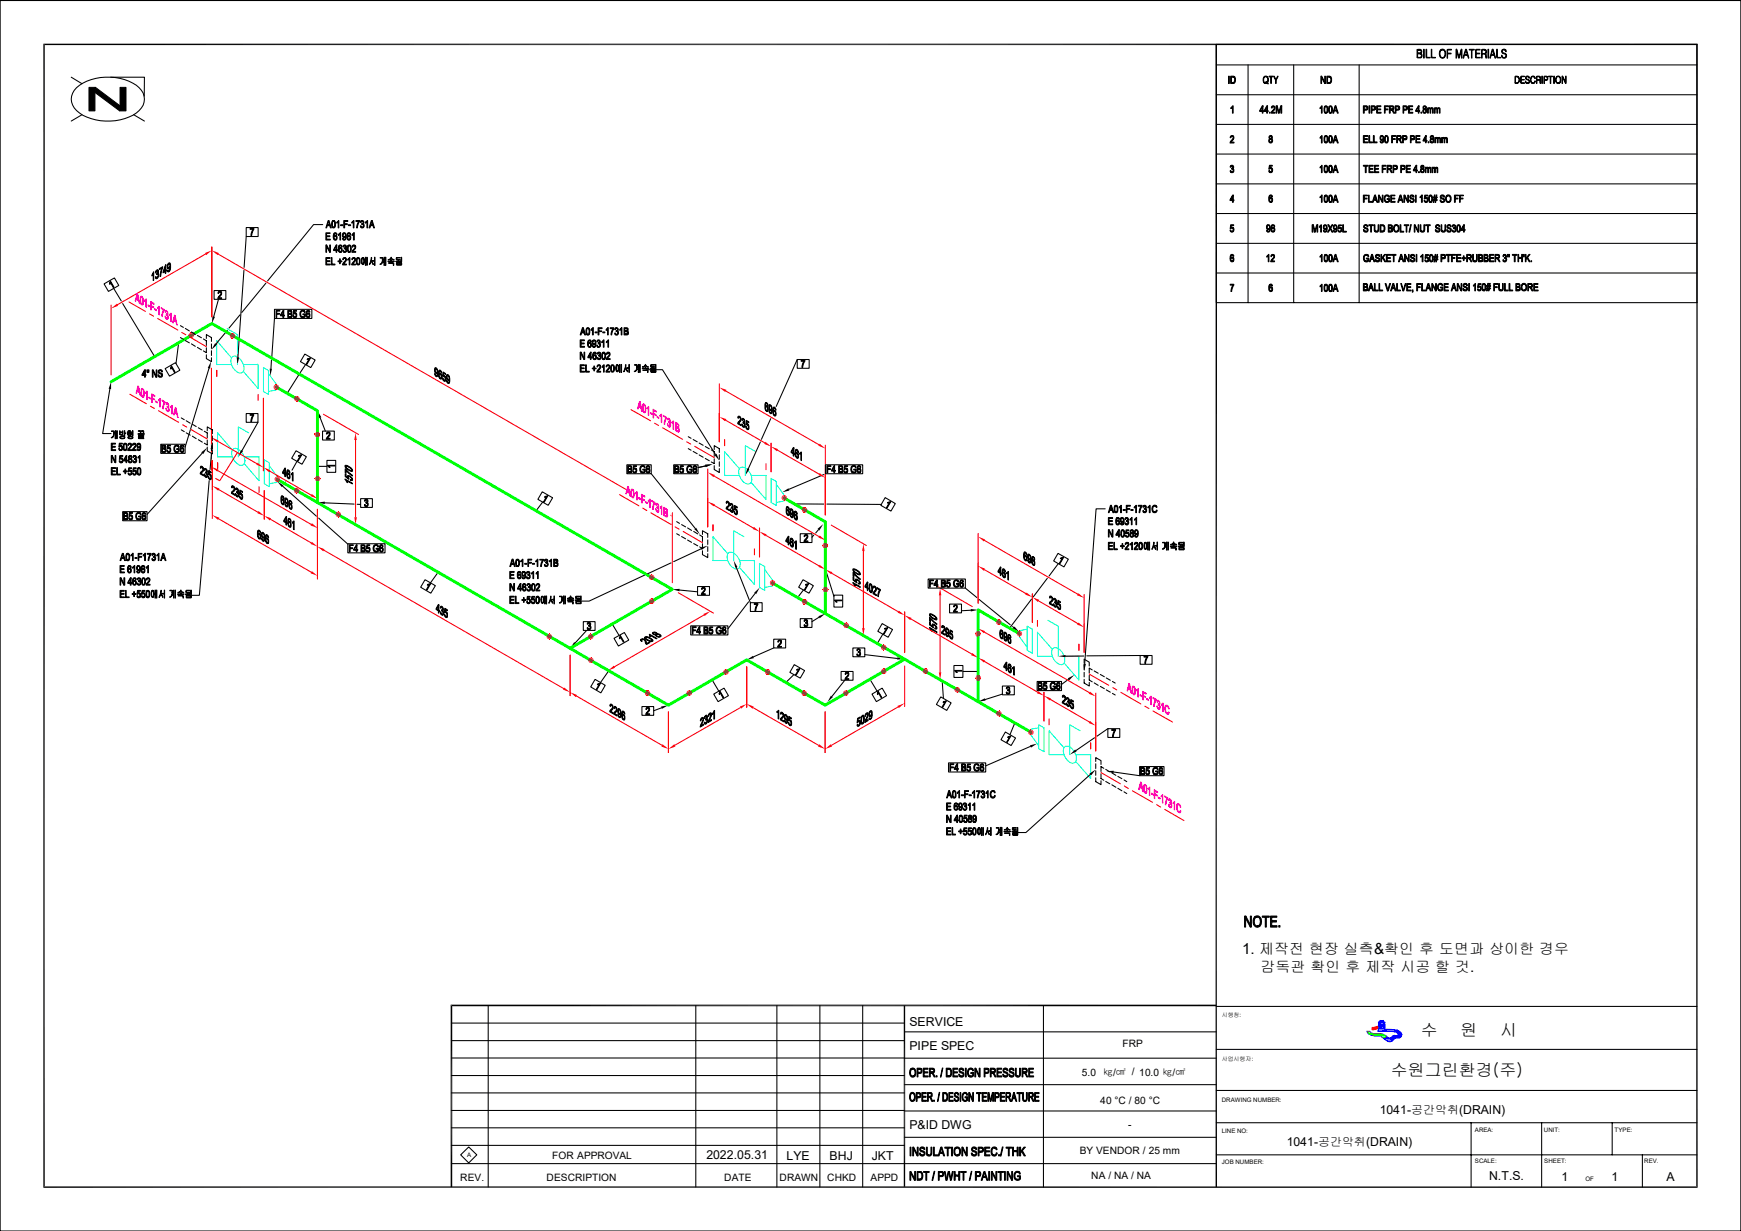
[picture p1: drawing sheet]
<svg xmlns="http://www.w3.org/2000/svg" width="420mm" height="297mm" viewBox="0 0 420 297" stroke-linecap="round" stroke-linejoin="round" font-family="sans-serif">
<defs><g id="words">
<g font-size="4.1">
<text x="342.7" y="250">수</text>
<text x="352.3" y="250">원</text>
<text x="361.9" y="250">시</text>
<text x="335.5" y="259.7">수원그린환경(주)</text>
</g>
<text font-size="3.7" x="299.6" y="230.2">1. 제작전 현장 실측&amp;확인 후 도면과 상이한 경우</text>
<text font-size="3.6" x="304.1" y="234.6">감독관 확인 후 제작 시공 할 것.</text>
<g font-size="3">
<text x="219.4" y="247.5">SERVICE</text>
<text x="219.4" y="253.3">PIPE SPEC</text>
<text x="332.8" y="268.8">1041-공간악취(DRAIN)</text>
<text x="219.4" y="272.3">P&amp;ID DWG</text>
<text x="170.4" y="279.7">2022.05.31</text>
<text x="189.7" y="279.8">LYE</text>
<text x="200.1" y="279.8">BHJ</text>
<text x="210.3" y="279.8">JKT</text>
<text x="310.4" y="276.5">1041-공간악취(DRAIN)</text>
<text x="359.2" y="284.8">N.T.S.</text>
<text x="376.7" y="285">1</text>
<text x="388.8" y="285">1</text>
<text x="402" y="285">A</text>
</g>
<g font-size="2.5">
<text x="270.8" y="252.7">FRP</text>
<text x="261" y="259.6">5.0</text>
<text x="265.4" y="266.4">40 °C / 80 °C</text>
<text x="272.2" y="272.1">-</text>
<text x="133.2" y="279.5">FOR APPROVAL</text>
<text x="260.5" y="278.5">BY VENDOR / 25 mm</text>
<text x="111" y="284.9">REV.</text>
<text x="131.9" y="284.9">DESCRIPTION</text>
<text x="174.7" y="284.9">DATE</text>
<text x="188" y="284.9">DRAWN</text>
<text x="199.6" y="284.9">CHKD</text>
<text x="210" y="284.9">APPD</text>
<text x="263.2" y="284.5">NA / NA / NA</text>
</g>
<text font-size="2.4" x="266.1" y="259.7">㎏/㎠ / 10.0 ㎏/㎠</text>
<g font-size="1.5">
<text x="294.7" y="265.8">DRAWING NUMBER:</text>
<text x="294.7" y="273.3">LINE NO:</text>
<text x="355.8" y="273">AREA:</text>
<text x="372.5" y="273">UNIT:</text>
<text x="389.5" y="273">TYPE:</text>
<text x="112.7" y="279.2">A</text>
<text x="294.7" y="280.8">JOB NUMBER:</text>
<text x="355.8" y="280.5">SCALE:</text>
<text x="372.5" y="280.5">SHEET:</text>
<text x="396.6" y="280.7">REV.</text>
<text x="382.5" y="285">OF</text>
</g>
<g font-size="1.4">
<text x="294.7" y="245.5">시행청:</text>
<text x="294.7" y="255.9">사업시행자:</text>
</g>
</g></defs>
<g fill="#000" stroke="#000" stroke-width=".24">
<path d="M296.9 18.4l1 .1-.8 .1v1.3h.8l-.3 .2-.7 .1z" fill-rule="evenodd"/>
<path d="M297.3 18.6l.6 .1 .1 .9-.1 .3h-.8h.5l.3-.4-.1-.7z" fill-rule="evenodd"/>
<path d="M305 18.5l.4-.2 .3 .2h-.6l-.3 .5 .1 .7 .5 .3h-.4l-.3-.5v-.5z" fill-rule="evenodd"/>
<path d="M305.4 19.6l.4 .3 .1 .4-.3-.2-.6-.1h.6z" fill-rule="evenodd"/>
<path d="M305.4 18.5h.3l.2 .3 .1 .5-.2 .6h-.1l.2-.5-.1-.6z" fill-rule="evenodd"/>
<path d="M306.2 18.4h.9l-.4 .1v1.7l-.1-1.7h-.4z" fill-rule="evenodd"/>
<path d="M307.3 18.4h.1l.4 .8-.1 .1z" fill-rule="evenodd"/>
<path d="M308.2 18.4h.1a1.96 1.96 0 0 0-.5 1.7l-.1 .1a2.13 2.13 0 0 1 .5-1.8z" fill-rule="evenodd"/>
<path d="M318.6 18.4h.2v1.8h-.2z" fill-rule="evenodd"/>
<path d="M318.8 18.4l.8 1.4v.4l-.8-1.4z" fill-rule="evenodd"/>
<path d="M319.6 18.4h.1v1.8h-.1z" fill-rule="evenodd"/>
<path d="M320.1 18.4l1 .1-.8 .1v1.3h.8l-.3 .2-.7 .1z" fill-rule="evenodd"/>
<path d="M320.5 18.6l.6-.1 .1 .3v.8l-.1 .3h-.8h.5l.2-.3v-.7l-.2-.3z" fill-rule="evenodd"/>
<path d="M341.8 12l.7 .1h-.5v.7l.9 .2h-.9l.1 .8h-.3z" fill-rule="evenodd"/>
<path d="M341.9 11.9h.7l.3 .2 .1 .4-.2 .4-.8-.1h.5a.39 .39 0 0 0 .3-.4 .39 .39 0 0 0-.3-.3z" fill-rule="evenodd"/>
<path d="M342.6 13h.3l.1 .7-.2 .3h-.8l-.2-.2h1l.1-.5z" fill-rule="evenodd"/>
<path d="M343.5 11.9h.1l-.1 2.2z" fill-rule="evenodd"/>
<path d="M344 11.9h.2v1.9h.8v.2l-1-.1z" fill-rule="evenodd"/>
<path d="M345.3 11.9h.1v1.8l.9 .1-.1 .2-.9-.1z" fill-rule="evenodd"/>
<path d="M347.4 12.1l.6-.1-.5 .2-.2 .8 .3 .7 .2 .2h.6l-.2 .1-.6-.1-.3-.5-.1-.7z" fill-rule="evenodd"/>
<path d="M347.6 12l.6-.1 .5 .5v.7l-.3 .8h-.4l.5-.4v-1.1l-.4-.4z" fill-rule="evenodd"/>
<path d="M349.1 12l1-.1v.2l-.9 .1v.6h.8l.1 .2h-.9v1.1z" fill-rule="evenodd"/>
<path d="M351.2 11.9h.3v.2h-.1l-.1 2z" fill-rule="evenodd"/>
<path d="M351.4 12.1l.6 1.7-.2 .1z" fill-rule="evenodd"/>
<path d="M352.4 12.1h.2l-.6 2-.2-.2z" fill-rule="evenodd"/>
<path d="M352.5 11.9h.2l-.1 2.2z" fill-rule="evenodd"/>
<path d="M353.5 12l.2 .1-.4 1.1 .7 .1h-.7l-.3 .8z" fill-rule="evenodd"/>
<path d="M353.5 11.9l.3 .1 .5 2.1-.3-.8-.7-.1h.6z" fill-rule="evenodd"/>
<path d="M354.4 12l1.2-.1v.2h-.5l-.1 2v-2z" fill-rule="evenodd"/>
<path d="M356 11.9h1v.2h-.9v.7l.9 .1-.9 .1v.8h1v.2l-1.1-.1z" fill-rule="evenodd"/>
<path d="M357.5 11.9h.6l.3 .2h-.9v.8l.9 .1h-.9v1.1z" fill-rule="evenodd"/>
<path d="M358.1 13h.4v1.1l-.1-.8z" fill-rule="evenodd"/>
<path d="M358.1 12.1h.4v.7l-1 .1 .9-.2v-.5z" fill-rule="evenodd"/>
<path d="M359 11.9h.1l-.1 2.2z" fill-rule="evenodd"/>
<path d="M360 12l.1 .1-.3 1.1 .7 .1h-.8l-.2 .8z" fill-rule="evenodd"/>
<path d="M360 11.9h.2l.5 2.2-.2-.8-.7-.1h.6z" fill-rule="evenodd"/>
<path d="M361.1 11.9h.1v1.9h.8v.2l-.9-.2z" fill-rule="evenodd"/>
<path d="M362.2 13.4l.1-.1a.52 .52 0 0 0 .5 .6h.5l-.5 .1a.47 .47 0 0 1-.6-.6z" fill-rule="evenodd"/>
<path d="M362.5 11.9l.7 .1h-.4a.44 .44 0 0 0-.4 .6 .44 .44 0 0 0 .6 .3l.3 .2 .1 .5-.1 .3h-.5h.2a.48 .48 0 0 0 .3-.5 .48 .48 0 0 0-.5-.4l-.5-.4z" fill-rule="evenodd"/>
<path d="M362.8 12h.4l.1 .5z" fill-rule="evenodd"/>
<path d="M365.5 18.4l.8 .1h-.7v1.5h-.1z" fill-rule="evenodd"/>
<path d="M365.9 18.5l.5 .1 .1 1-.3 .5h-.7v-.1l.6-.1 .3-.3v-.8z" fill-rule="evenodd"/>
<path d="M366.9 18.4h.8l-.7 .1-.1 .7 .8 .1h-.8v.6l.9 .2-.9-.1z" fill-rule="evenodd"/>
<path d="M368 19.6h.1l.2 .4h.6l-.6 .2z" fill-rule="evenodd"/>
<path d="M368.1 18.5l.3-.2 .4 .2h-.3a.36 .36 0 0 0-.4 .5 .36 .36 0 0 0 .6 .2l.2 .2 .1 .4-.1 .2h-.4a.42 .42 0 0 0 .3-.5 .42 .42 0 0 0-.5-.3l-.3-.3z" fill-rule="evenodd"/>
<path d="M368.5 18.5h.3l.1 .3z" fill-rule="evenodd"/>
<path d="M369.4 18.5l.4-.2 .4 .2h-.6l-.2 .4v1l.4 .1h-.4l-.2-.4v-.7z" fill-rule="evenodd"/>
<path d="M369.8 18.5h.4l.2 .4z" fill-rule="evenodd"/>
<path d="M369.5 20h.5l.2-.5 .2 .1-.3 .5z" fill-rule="evenodd"/>
<path d="M370.7 18.4l.8 .1-.7 .1v.6l.7 .1h-.7l-.1 .9z" fill-rule="evenodd"/>
<path d="M371.3 19.3l.3 .1v.8l-.1-.7z" fill-rule="evenodd"/>
<path d="M371.3 18.5l.3 .1v.5l-.8 .1 .7-.1v-.4z" fill-rule="evenodd"/>
<path d="M372 18.4l.1 1.8-.2-.1z" fill-rule="evenodd"/>
<path d="M372.6 18.4l.7 .1h-.7v.7l.7 .1h-.7v.9h-.2z" fill-rule="evenodd"/>
<path d="M373 18.5h.3v.7h-.7l.6-.1 .1-.4z" fill-rule="evenodd"/>
<path d="M373.5 18.4l1.1 .1h-.5v1.7l-.1-.1v-1.6z" fill-rule="evenodd"/>
<path d="M374.9 18.4v1.8h-.1z" fill-rule="evenodd"/>
<path d="M375.4 18.6l.5-.1-.4 .1-.1 .8 .2 .5 .7 .1-.3 .2h-.3l-.3-.3-.2-.7z" fill-rule="evenodd"/>
<path d="M375.6 18.4h.5l.3 .3 .1 .8-.2 .5h-.4l.4-.2v-1l-.2-.3z" fill-rule="evenodd"/>
<path d="M376.9 18.3l.1 .2-.1 1.7z" fill-rule="evenodd"/>
<path d="M377 18.5l.7 1.4h-.1l-.7-1.3z" fill-rule="evenodd"/>
<path d="M377.7 18.4l.1 1.8-.2-.3h.1z" fill-rule="evenodd"/>
<path d="M21.5 21.1h1.5l-.1 5.7h-1.4z" fill-rule="evenodd"/>
<path d="M23 21.1l6 4.4-.1 1.3-6-4.5z" fill-rule="evenodd"/>
<path d="M29 21.1h1.4v5.7h-1.5z" fill-rule="evenodd"/>
<path d="M296.4 18.4h.1v1.8h-.1z" fill-rule="evenodd"/>
<path d="M296.9 26h.4l-.4 .2z" fill-rule="evenodd"/>
<path d="M296.9 40l.4-.1 .3 .2-.1 .5h-.4a.28 .28 0 0 0 .3-.3 .28 .28 0 0 0-.2-.3z" fill-rule="evenodd"/>
<path d="M296.8 32.9l.3-.2 .5 .2h-.5l-.3 .3z" fill-rule="evenodd"/>
<path d="M297.3 25.5h.2v1.8h-.2v-1.3l-.2-.1z" fill-rule="evenodd"/>
<path d="M297.2 32.9h.4l.1 .3-.7 1.1h.7v.2h-1l.8-1.2-.1-.3z" fill-rule="evenodd"/>
<path d="M304.5 25.5h.2l-.7 1.2h.8l-.1 .6h-.2v-.4h-.6z" fill-rule="evenodd"/>
<path d="M304.7 25.5v1.2h-.7h.5z" fill-rule="evenodd"/>
<path d="M305 20l.6 .1z" fill-rule="evenodd"/>
<path d="M305.6 25.5h.2l-.7 1.2h.8l-.1 .6h-.2v-.4h-.6z" fill-rule="evenodd"/>
<path d="M305.8 25.5v1.2h-.7h.5v-.8z" fill-rule="evenodd"/>
<path d="M306.2 27.1h.2v.2h-.2z" fill-rule="evenodd"/>
<path d="M306.8 25.7l.4-.2 .3 .2h-.5l-.1 .4-.2-.1z" fill-rule="evenodd"/>
<path d="M307.1 25.7h.4l.1 .4-.7 1h.7v.2h-.9l.6-.9a.36 .36 0 0 0 .1-.4 .36 .36 0 0 0-.3-.3z" fill-rule="evenodd"/>
<path d="M307.8 25.5h.3l-.1 1.8h-.2z" fill-rule="evenodd"/>
<path d="M308.1 25.5l.4 1.5-.1 .3-.4-1.5z" fill-rule="evenodd"/>
<path d="M308.9 25.5h.3l-.6 1.8h-.2z" fill-rule="evenodd"/>
<path d="M309.2 25.5v1.8h-.2v-1.5z" fill-rule="evenodd"/>
<path d="M318.4 26l.4-.1-.4 .3z" fill-rule="evenodd"/>
<path d="M318.4 33.1h.4l-.3 .3z" fill-rule="evenodd"/>
<path d="M318.8 25.6l.1-.1v1.8h-.1v-1.4h-.2z" fill-rule="evenodd"/>
<path d="M318.8 32.8l.1-.1v1.8h-.1v-1.4h-.2z" fill-rule="evenodd"/>
<path d="M318.8 39.9h.1v1.8h-.1v-1.4h-.2z" fill-rule="evenodd"/>
<path d="M319.5 25.7h.4l-.3 .5v.8l.3 .2h-.4l-.1-.4z" fill-rule="evenodd"/>
<path d="M319.5 32.9h.4l-.3 .4v.8l.3 .2h-.4l-.1-.3z" fill-rule="evenodd"/>
<path d="M319.7 25.6a.77 .77 0 0 1 .6 1.1v.2a.37 .37 0 0 1-.3 .4 .37 .37 0 0 1-.4-.1h.3l.2-.3v-1l-.6-.2z" fill-rule="evenodd"/>
<path d="M319.6 32.8l.4-.1 .3 .4v1l-.3 .4-.4-.2 .5-.1v-1.1l-.1-.2h-.5z" fill-rule="evenodd"/>
<path d="M319.6 40l.4-.1 .3 .4v1l-.4 .4-.3-.2 .5-.1v-1.1l-.1-.2z" fill-rule="evenodd"/>
<path d="M320.6 25.7h.4l-.3 .5v.8l.3 .2h-.4l-.1-.4z" fill-rule="evenodd"/>
<path d="M320.6 32.9h.4l-.3 .4v.8l.3 .2h-.4l-.1-.3z" fill-rule="evenodd"/>
<path d="M320.8 25.6l.3-.1 .3 .3v1.1a.37 .37 0 0 1-.3 .4 .37 .37 0 0 1-.4-.1h.3l.2-.3v-1l-.6-.2z" fill-rule="evenodd"/>
<path d="M320.7 32.8l.4-.1 .3 .4v1l-.3 .4-.4-.2 .5-.1v-1.1l-.1-.2h-.5z" fill-rule="evenodd"/>
<path d="M320.7 40l.4-.1 .3 .4v1l-.4 .4-.3-.2 .5-.1v-1.1l-.2-.3z" fill-rule="evenodd"/>
<path d="M322.1 25.5h.1l-.3 1.1 .6 .2h-.6l-.2 .5h-.2z" fill-rule="evenodd"/>
<path d="M322.2 25.5l.6 1.8h-.2l-.1-.5-.6-.2h.5l-.2-.8z" fill-rule="evenodd"/>
<path d="M322.1 32.7h.1l-.3 1 .6 .3h-.6l-.2 .5h-.2z" fill-rule="evenodd"/>
<path d="M322.2 32.7l.6 1.8h-.2l-.1-.5-.6-.3h.5l-.2-.7z" fill-rule="evenodd"/>
<path d="M322.1 39.9h.1l-.3 1 .6 .2h-.6l-.2 .6h-.2z" fill-rule="evenodd"/>
<path d="M322.2 39.9l.6 1.8h-.2l-.1-.6-.6-.2h.5l-.2-.8z" fill-rule="evenodd"/>
<path d="M296.8 40h.4l-.4 .3z" fill-rule="evenodd"/>
<path d="M296.8 41.2l.1-.1 .3 .4h-.4z" fill-rule="evenodd"/>
<path d="M296.7 55.5h.2l.2 .3 .4 .1-.4 .1z" fill-rule="evenodd"/>
<path d="M297.1 40.6l.5 .2h-.5z" fill-rule="evenodd"/>
<path d="M297 54.9h.5z" fill-rule="evenodd"/>
<path d="M297.3 47.1h.2l-.6 1.1h.8l-.2 .6h-.2v-.4h-.6z" fill-rule="evenodd"/>
<path d="M297.5 47.1v1.1h-.6h.4v-.8z" fill-rule="evenodd"/>
<path d="M297.2 40.8h.4v.5l-.2 .3-.4 .1-.2-.2h.5l.2-.2-.1-.4z" fill-rule="evenodd"/>
<path d="M297.2 55l.4-.1v.2l-.1 .7h-.3l.3-.2-.1-.5z" fill-rule="evenodd"/>
<path d="M296.9 54.2h.7v.2h-.5l-.1 .5h.6l-.8 .3z" fill-rule="evenodd"/>
<path d="M316.5 54.2h.3l-.1 1.8h-.2z" fill-rule="evenodd"/>
<path d="M316.8 54.2l.4 1.5-.1 .3-.4-1.5z" fill-rule="evenodd"/>
<path d="M317.6 54.2h.3l-.6 1.8h-.2z" fill-rule="evenodd"/>
<path d="M317.9 54.2v1.8h-.2v-1.5z" fill-rule="evenodd"/>
<path d="M318.3 54.7l.3-.1-.3 .3z" fill-rule="evenodd"/>
<path d="M318.4 40.3h.4l-.3 .2z" fill-rule="evenodd"/>
<path d="M318.4 47.5h.4l-.4 .2z" fill-rule="evenodd"/>
<path d="M318.6 54.3l.2-.1v1.8h-.2v-1.4h-.3z" fill-rule="evenodd"/>
<path d="M318.9 47v1.8h-.1v-1.3l-.2-.1z" fill-rule="evenodd"/>
<path d="M319.3 54.4h.4l-.3 .3v.3l.3 .2h-.3l-.2-.2z" fill-rule="evenodd"/>
<path d="M319.2 55.6l.8 .3-.5 .1z" fill-rule="evenodd"/>
<path d="M319.5 40h.4l-.3 .5v.8l.3 .2h-.3l-.2-.4z" fill-rule="evenodd"/>
<path d="M319.5 47.3l.4-.1-.3 .5v.8l.3 .2h-.4l-.1-.2z" fill-rule="evenodd"/>
<path d="M319.4 54.4l.5-.1 .2 .3 .1 .7-.2 .6-.3-.1h.2l.1-.5-.2-.1 .1-.7z" fill-rule="evenodd"/>
<path d="M319.4 55.2h.6a.33 .33 0 0 1-.3 .2 .33 .33 0 0 1-.3-.2z" fill-rule="evenodd"/>
<path d="M319.6 47.1h.4l.3 .4v.9l-.3 .5-.4-.2 .5-.2v-1l-.1-.3h-.5z" fill-rule="evenodd"/>
<path d="M320.3 54.2h.2l1.1 1.8h-.3z" fill-rule="evenodd"/>
<path d="M320.6 40h.4l-.3 .5v.8l.3 .2h-.3l-.2-.4z" fill-rule="evenodd"/>
<path d="M320.6 47.3l.4-.1-.3 .5v.8l.3 .2h-.4l-.1-.2z" fill-rule="evenodd"/>
<path d="M320.8 55.1v.3l-.3 .6h-.2z" fill-rule="evenodd"/>
<path d="M320.7 47.1h.5l.2 .4v.9l-.3 .5-.4-.2 .5-.2v-1l-.1-.3h-.5z" fill-rule="evenodd"/>
<path d="M321.3 54.2h.2l-.5 .9-.1-.3z" fill-rule="evenodd"/>
<path d="M321.7 54.4h.4l-.3 .3v.3l.3 .2h-.3l-.2-.2z" fill-rule="evenodd"/>
<path d="M321.6 55.6l.8 .3-.5 .1z" fill-rule="evenodd"/>
<path d="M321.8 54.3h.5l.2 .3 .1 .8-.2 .5-.3-.1 .3-.3v-.3h-.2l.2-.6z" fill-rule="evenodd"/>
<path d="M322.1 47.1h.1l-.3 1 .6 .2h-.6l-.2 .5h-.2z" fill-rule="evenodd"/>
<path d="M322.2 47.1l.6 1.7h-.2l-.1-.5-.6-.2h.5l-.2-.8z" fill-rule="evenodd"/>
<path d="M321.8 55.2h.6l-.3 .2z" fill-rule="evenodd"/>
<path d="M322.7 55.5h.2l.2 .3h.5l-.3 .2a.45 .45 0 0 1-.6-.5z" fill-rule="evenodd"/>
<path d="M323 54.9h.5z" fill-rule="evenodd"/>
<path d="M323.2 55l.4 .1v.7h-.4l.3-.2a.38 .38 0 0 0-.3-.6z" fill-rule="evenodd"/>
<path d="M322.9 54.3h.7v.1h-.6v.5l.6 .1-.8 .2z" fill-rule="evenodd"/>
<path d="M323.9 54.2h.2v1.6h.7v.2h-.9z" fill-rule="evenodd"/>
<path d="M296.8 61.6h.4l-.3 .2 .2 .4-.2 .5 .2 .3h.5l-.2 .2h-.3l-.3-.3z" fill-rule="evenodd"/>
<path d="M296.9 61.5l.3-.1a.28 .28 0 0 1 .3 .1 .28 .28 0 0 1 0 .3l-.2-.2z" fill-rule="evenodd"/>
<path d="M297 62.1l.1-.1 .5 .1z" fill-rule="evenodd"/>
<path d="M297.2 62.2l.4-.1v.2v.7h-.4l.3-.2v-.4z" fill-rule="evenodd"/>
<path d="M296.8 68.6h.8l-.5 1.7h-.2l.1-.6 .4-.9h-.6z" fill-rule="evenodd"/>
<path d="M318.4 61.8h.4l-.4 .3z" fill-rule="evenodd"/>
<path d="M318.4 69h.4l-.3 .2z" fill-rule="evenodd"/>
<path d="M318.8 61.4h.1v1.8h-.1v-1.4h-.2z" fill-rule="evenodd"/>
<path d="M318.8 68.7l.1-.1v1.7h-.1v-1.3l-.2-.1z" fill-rule="evenodd"/>
<path d="M319.5 61.6h.4l-.3 .4v.8l.3 .2h-.3l-.2-.3z" fill-rule="evenodd"/>
<path d="M319.5 68.7h.4l-.3 .5v.8l.3 .2h-.4l-.1-.3z" fill-rule="evenodd"/>
<path d="M319.7 61.4a.69 .69 0 0 1 .6 1l-.3 .8-.4-.1 .4-.1 .1-.3v-1l-.6-.1z" fill-rule="evenodd"/>
<path d="M319.6 68.6h.4l.3 .4v.9l-.3 .5-.4-.2 .5-.1v-1.1l-.1-.3h-.5z" fill-rule="evenodd"/>
<path d="M320.6 61.6h.4l-.3 .4v.8l.3 .2h-.3l-.2-.3z" fill-rule="evenodd"/>
<path d="M320.6 68.7h.4l-.3 .5v.8l.3 .2h-.4l-.1-.3z" fill-rule="evenodd"/>
<path d="M320.8 61.4h.3l.3 .4v1l-.3 .4-.4-.2 .5-.1v-1.1l-.2-.2h-.4z" fill-rule="evenodd"/>
<path d="M320.7 68.6h.5l.2 .4v.9l-.3 .5-.4-.2 .5-.1v-1.1l-.1-.3h-.5z" fill-rule="evenodd"/>
<path d="M322.1 61.4h.1l-.3 1 .6 .2h-.6l-.2 .6h-.2z" fill-rule="evenodd"/>
<path d="M322.2 61.4l.6 1.8h-.2l-.1-.6-.6-.2h.5l-.2-.8z" fill-rule="evenodd"/>
<path d="M322.1 68.6h.1l-.3 1 .6 .2h-.6l-.2 .5h-.2z" fill-rule="evenodd"/>
<path d="M322.2 68.6l.6 1.7h-.2l-.1-.5-.6-.2h.5l-.2-.8z" fill-rule="evenodd"/>
<path d="M300.2 221h.3v2.7h-.3z" fill-rule="evenodd"/>
<path d="M300.5 221l1.1 2.1v.6l-1.1-2.1z" fill-rule="evenodd"/>
<path d="M301.6 221h.3v2.7h-.3z" fill-rule="evenodd"/>
<path d="M302.6 221.3h.7l-.6 .4-.1 1.1 .4 .6h1l-.3 .2h-.8l-.5-.5-.1-1.1z" fill-rule="evenodd"/>
<path d="M302.7 221.2l.4-.2h.6l.5 .6 .1 1.1-.3 .7h-.7l.4-.1 .3-.5v-.6l-.2-.7-.3-.2z" fill-rule="evenodd"/>
<path d="M304.5 221h1.7v.3h-.7v2.4h-.3v-2.4h-.7z" fill-rule="evenodd"/>
<path d="M306.5 221h1.5v.3h-1.2v.8h1.1v.4h-1.1v.9h1.3v.3h-1.6z" fill-rule="evenodd"/>
<path d="M308.5 223.3h.3v.4h-.3z" fill-rule="evenodd"/>
<path d="M219.6 258l.6-.1-.5 .4v.9l.3 .4h.7l-.2 .2h-.7l-.3-.5-.1-.6z" fill-rule="evenodd"/>
<path d="M219.8 257.8l.5-.1 .5 .3 .1 1.1-.2 .5h-.5l.5-.4-.1-1z" fill-rule="evenodd"/>
<path d="M221.2 257.7h.8l.3 .2-.9 .1v.7l.9 .1-.3 .2h-.6v.8h-.2z" fill-rule="evenodd"/>
<path d="M221.8 258l.6 .1-.1 .7-.9-.1h.4a.38 .38 0 0 0 .4-.3 .38 .38 0 0 0-.4-.4z" fill-rule="evenodd"/>
<path d="M222.7 257.7h1.2v.3h-1v.6h.9v.3h-.9v.7h1v.2h-1.2z" fill-rule="evenodd"/>
<path d="M224.2 257.7h.8l.3 .2-.9 .1v.7h.9l-.9 .2v.9h-.2z" fill-rule="evenodd"/>
<path d="M224.7 258.9h.3l.2 .2 .4 .7h-.3l-.4-.8z" fill-rule="evenodd"/>
<path d="M224.9 258l.4-.1 .2 .5-.2 .3h-.9h.4a.34 .34 0 0 0 .5-.3 .34 .34 0 0 0-.4-.4z" fill-rule="evenodd"/>
<path d="M225.8 259.5h.3v.3h-.3z" fill-rule="evenodd"/>
<path d="M227.3 257.7h.2l-.5 2.2h-.1z" fill-rule="evenodd"/>
<path d="M228.3 257.7h.7l.4 .2-.9 .1v1.6h.9l-.3 .2h-.8z" fill-rule="evenodd"/>
<path d="M228.8 258h.6l.1 1.3-.1 .3h-.9l.7-.2 .1-.9a.46 .46 0 0 0-.5-.5z" fill-rule="evenodd"/>
<path d="M229.9 257.7h1.1v.3h-.9v.6h.9v.3h-.9v.7h1v.2h-1.2z" fill-rule="evenodd"/>
<path d="M231.3 259.2l.6 .4h-.5z" fill-rule="evenodd"/>
<path d="M231.5 257.8l.5-.1 .4 .2h-.5a.38 .38 0 0 0-.3 .5 .38 .38 0 0 0 .5 .3l.4 .4-.1 .7-.6 .1-.4-.3h.5a.41 .41 0 0 0 .4-.5 .41 .41 0 0 0-.5-.3l-.4-.3z" fill-rule="evenodd"/>
<path d="M231.9 257.9h.5l.1 .4-.2 .1-.1-.3z" fill-rule="evenodd"/>
<path d="M232.9 257.7h.2v2.1h-.2z" fill-rule="evenodd"/>
<path d="M233.8 257.8l.5-.1 .4 .2-.8 .1-.3 .4 .1 1 .5 .2-.5 .1-.3-.5v-.8z" fill-rule="evenodd"/>
<path d="M234.2 257.9h.5l.1 .4-.1 .1-.3-.4z" fill-rule="evenodd"/>
<path d="M234.2 258.8h.7v.7l-.4 .3-.5 .1-.3-.2 1-.3v-.4h-.5z" fill-rule="evenodd"/>
<path d="M235.2 257.7h.2v2.1h-.2z" fill-rule="evenodd"/>
<path d="M235.4 257.7l.8 1.7v.4l-.8-1.6z" fill-rule="evenodd"/>
<path d="M236.2 257.7h.2v2.1h-.2z" fill-rule="evenodd"/>
<path d="M237.4 257.7h.8l.3 .2-.9 .1v.7l.9 .1-.3 .2h-.6v.8h-.2z" fill-rule="evenodd"/>
<path d="M238 258l.6 .1-.1 .7-.9-.1h.4a.38 .38 0 0 0 .4-.3 .38 .38 0 0 0-.4-.4z" fill-rule="evenodd"/>
<path d="M238.9 257.7h.8l.3 .2-.9 .1v.7h.9l-.9 .2v.9h-.2z" fill-rule="evenodd"/>
<path d="M239.4 258.9h.3l.2 .2 .4 .7h-.3l-.4-.8z" fill-rule="evenodd"/>
<path d="M239.6 258l.4-.1 .2 .5-.2 .3h-.9h.5a.34 .34 0 0 0 .4-.4 .34 .34 0 0 0-.4-.3z" fill-rule="evenodd"/>
<path d="M240.5 257.7h1.1v.3h-.9v.6h.9v.3h-.9v.7h1v.2h-1.2z" fill-rule="evenodd"/>
<path d="M241.9 259.2l.7 .4h-.6z" fill-rule="evenodd"/>
<path d="M242.1 257.8l.5-.1 .4 .2h-.5a.38 .38 0 0 0-.3 .5 .38 .38 0 0 0 .5 .3l.4 .3v.6l-.4 .3-.7-.3h.6a.42 .42 0 0 0 .3-.5 .42 .42 0 0 0-.5-.3l-.4-.2-.1-.3z" fill-rule="evenodd"/>
<path d="M242.5 257.9h.5l.1 .4-.2 .1v-.3z" fill-rule="evenodd"/>
<path d="M243.4 259.2l.7 .4h-.6z" fill-rule="evenodd"/>
<path d="M243.6 257.8l.5-.1 .4 .2h-.5a.38 .38 0 0 0-.3 .5 .38 .38 0 0 0 .5 .3l.4 .3v.6l-.4 .3-.7-.3h.6a.42 .42 0 0 0 .3-.5 .42 .42 0 0 0-.6-.3l-.3-.2-.1-.3z" fill-rule="evenodd"/>
<path d="M244 257.9h.5l.1 .4-.2 .1-.1-.3z" fill-rule="evenodd"/>
<path d="M244.9 257.7h.3v1.6l.3 .3-.5-.1z" fill-rule="evenodd"/>
<path d="M246 257.7h.2v1.7l-.5 .5h-.3l-.3-.3h.4a.46 .46 0 0 0 .5-.6z" fill-rule="evenodd"/>
<path d="M246.5 257.7h.9l.3 .2-.9 .1v.7h.9l-.9 .2v.9h-.3z" fill-rule="evenodd"/>
<path d="M247 258.9h.4l.5 .9h-.2l-.5-.8z" fill-rule="evenodd"/>
<path d="M247.3 258l.4-.1 .1 .5-.1 .3h-.9h.4a.34 .34 0 0 0 .4-.3 .34 .34 0 0 0-.3-.4z" fill-rule="evenodd"/>
<path d="M248.2 257.7h1.1v.3h-.9v.6h.8v.3h-.8v.7h.9v.2h-1.1z" fill-rule="evenodd"/>
<path d="M219.5 276.8h.3v2.1h-.3z" fill-rule="evenodd"/>
<path d="M219.6 263.9l.5-.1-.4 .4-.1 .8 .4 .5h.6l-.3 .2-.5-.1-.3-.5z" fill-rule="evenodd"/>
<path d="M219.7 263.7l.5-.1 .5 .5 .1 .7-.2 .7h-.5l.3-.1 .2-.3v-.9l-.2-.3z" fill-rule="evenodd"/>
<path d="M220.2 276.8h.2v2.1h-.2z" fill-rule="evenodd"/>
<path d="M220.4 276.8l.9 1.6v.5l-.9-1.7z" fill-rule="evenodd"/>
<path d="M221.3 276.8h.2v2.1h-.2z" fill-rule="evenodd"/>
<path d="M221 263.6h.8l.3 .3h-.9v.7l.8 .1-.1 .1-.7 .1v.8h-.2z" fill-rule="evenodd"/>
<path d="M221.8 278.2h.2l.2 .4 .3 .1h-.5z" fill-rule="evenodd"/>
<path d="M221.6 263.9l.5 .1-.1 .7-.8-.1h.4a.38 .38 0 0 0 .4-.4 .38 .38 0 0 0-.4-.3z" fill-rule="evenodd"/>
<path d="M222.1 276.9l.6-.2 .3 .2-.5 .1a.36 .36 0 0 0-.4 .4 .36 .36 0 0 0 .5 .3l.5 .3v.5l-.5 .4-.6-.2h.5a.41 .41 0 0 0 .4-.5 .41 .41 0 0 0-.5-.3l-.5-.4z" fill-rule="evenodd"/>
<path d="M222.5 277h.5l.1 .4z" fill-rule="evenodd"/>
<path d="M222.4 263.6h1v.3h-.8v.6h.8v.3h-.8v.7h.9v.2h-1.1z" fill-rule="evenodd"/>
<path d="M223.5 276.8h.2v1.7l.4 .2h-.5l-.1-.3z" fill-rule="evenodd"/>
<path d="M223.7 263.6h.8l.3 .2h-.9v.7h.9l-.3 .3h-.6v.9h-.2z" fill-rule="evenodd"/>
<path d="M224.2 264.8h.4l.4 .9h-.3l-.3-.8z" fill-rule="evenodd"/>
<path d="M224.4 263.8h.4l.1 .6-1 .1h.4a.36 .36 0 0 0 .4-.3 .36 .36 0 0 0-.3-.4z" fill-rule="evenodd"/>
<path d="M224.6 276.8h.2l-.1 1.7-.3 .4h-.6l-.2-.2h.6l.3-.3z" fill-rule="evenodd"/>
<path d="M225.2 265.4h.2v.3h-.2z" fill-rule="evenodd"/>
<path d="M225.2 276.8h.2v1.8h.8v.3h-1z" fill-rule="evenodd"/>
<path d="M226.6 263.6h.1l-.4 2.2h-.2z" fill-rule="evenodd"/>
<path d="M226.9 276.8h.3l-.4 1.2 .6 .3h-.7l-.2 .6h-.2z" fill-rule="evenodd"/>
<path d="M227.2 276.8l.7 2.1h-.3l-.2-.6-.6-.3h.6l-.3-.9z" fill-rule="evenodd"/>
<path d="M227.4 263.6h.7l.3 .2-.8 .1v1.6h.8l-.2 .2h-.8z" fill-rule="evenodd"/>
<path d="M227.9 263.9l.5-.1 .2 .4-.2 1.3h-.8l.6-.1 .2-.3-.1-1z" fill-rule="evenodd"/>
<path d="M227.9 276.8h1.4v.2h-.6v1.9h-.2v-1.9h-.6z" fill-rule="evenodd"/>
<path d="M229.5 276.8h.3v2.1h-.3z" fill-rule="evenodd"/>
<path d="M228.9 263.6h1v.3h-.8v.6h.8v.3h-.8v.7h.9v.2h-1.1z" fill-rule="evenodd"/>
<path d="M230.2 265h.1l.1 .3 .4 .2h-.5z" fill-rule="evenodd"/>
<path d="M230.4 276.9l.5 .1-.4 .2-.2 .9 .4 .5 .7 .1-.3 .2h-.4l-.5-.4-.1-1z" fill-rule="evenodd"/>
<path d="M230.3 263.7l.5-.1 .4 .2h-.5a.38 .38 0 0 0-.3 .5 .38 .38 0 0 0 .6 .2l.3 .5-.1 .6-.4 .2-.5-.2 .5-.1a.42 .42 0 0 0 .3-.5 .42 .42 0 0 0-.6-.3l-.3-.5z" fill-rule="evenodd"/>
<path d="M230.4 276.9l.7-.2 .5 .5 .1 .8-.3 .7h-.5l.5-.4v-1l-.3-.3z" fill-rule="evenodd"/>
<path d="M230.7 263.8h.5l.1 .4h-.2l-.1-.3z" fill-rule="evenodd"/>
<path d="M231.6 263.6h.2v2.1h-.2z" fill-rule="evenodd"/>
<path d="M232 276.8h.2v2.1h-.2z" fill-rule="evenodd"/>
<path d="M232.2 276.8l.9 1.6v.5l-.9-1.7z" fill-rule="evenodd"/>
<path d="M232.4 263.7l.5-.1 .4 .2h-.7l-.3 .4v.9l.5 .4h-.5l-.2-.4v-.9z" fill-rule="evenodd"/>
<path d="M232.8 263.8h.5l.1 .4-.2 .1v-.3z" fill-rule="evenodd"/>
<path d="M233.1 276.8h.2v2.1h-.2z" fill-rule="evenodd"/>
<path d="M232.8 264.6h.6v.8l-.5 .4-.6-.3 .9-.2v-.4h-.4z" fill-rule="evenodd"/>
<path d="M233.7 263.6h.2v2.1h-.2z" fill-rule="evenodd"/>
<path d="M233.9 263.6l.8 1.7-.1 .4-.7-1.6z" fill-rule="evenodd"/>
<path d="M234.3 278.2h.2l.2 .4 .3 .1h-.6z" fill-rule="evenodd"/>
<path d="M234.7 263.6h.1v2.1h-.2z" fill-rule="evenodd"/>
<path d="M234.6 276.8l.6-.1 .3 .3h-.5a.36 .36 0 0 0-.4 .4 .36 .36 0 0 0 .5 .3l.4 .2 .2 .5-.6 .5-.7-.2h.6a.39 .39 0 0 0 .5-.5 .39 .39 0 0 0-.6-.3l-.5-.4v-.4z" fill-rule="evenodd"/>
<path d="M235 277h.5l.1 .4h-.2l-.1-.3z" fill-rule="evenodd"/>
<path d="M236 276.8h.9l.3 .1-1 .1v.8h1l-.3 .2h-.7v.9h-.2z" fill-rule="evenodd"/>
<path d="M235.6 263.6h1.1v.3h-.4v1.8h-.2v-1.8h-.5z" fill-rule="evenodd"/>
<path d="M236.6 277h.6l.1 .3-.1 .5h-1h.4a.38 .38 0 0 0 .4-.4 .38 .38 0 0 0-.4-.4z" fill-rule="evenodd"/>
<path d="M236.9 263.6h1.1v.3h-.8v.6h.7v.3h-.7v.7h.8v.2h-1.1z" fill-rule="evenodd"/>
<path d="M238.5 263.6l.5 1.7-.1 .4-.4-1.8z" fill-rule="evenodd"/>
<path d="M238.3 263.6h.2v2.1h-.2z" fill-rule="evenodd"/>
<path d="M237.5 276.8h1.3v.2h-1v.7h.9v.2h-.9v.7h1v.3h-1.3z" fill-rule="evenodd"/>
<path d="M239.6 263.6v2.1h-.1v-1.8z" fill-rule="evenodd"/>
<path d="M239.4 263.6h.2l-.5 2.1h-.2z" fill-rule="evenodd"/>
<path d="M239.2 277.1l.5-.4 .7 .3h-.8l-.3 .5 .1 .8 .5 .4h-.5l-.2-.2-.1-.9z" fill-rule="evenodd"/>
<path d="M239.4 278.7h.6l.3-.6 .3 .1-.5 .7z" fill-rule="evenodd"/>
<path d="M239.9 277h.5l.1 .4h-.2l-.2-.4z" fill-rule="evenodd"/>
<path d="M239.9 263.6h.8l.3 .3h-.8v.7l.8 .1-.2 .1-.6 .1v.8h-.3z" fill-rule="evenodd"/>
<path d="M240.9 278.6h.2v.3h-.2z" fill-rule="evenodd"/>
<path d="M240.5 263.9l.5 .1v.7l-.8-.1h.3a.38 .38 0 0 0 .4-.4 .38 .38 0 0 0-.4-.3z" fill-rule="evenodd"/>
<path d="M241.8 276.7h.2l-.5 2.2h-.2z" fill-rule="evenodd"/>
<path d="M241.3 263.6h1.1v.3h-.9v.6h.8v.3h-.8v.7h.9v.2h-1.1z" fill-rule="evenodd"/>
<path d="M242.7 263.6h.8l.2 .2h-.9v.7h.9l-.2 .3h-.7v.9h-.1z" fill-rule="evenodd"/>
<path d="M243.1 264.8h.4l.4 .9h-.2l-.4-.8z" fill-rule="evenodd"/>
<path d="M243.3 263.8h.5v.6l-.1 .1h-.9h.4a.36 .36 0 0 0 .4-.3 .36 .36 0 0 0-.3-.4z" fill-rule="evenodd"/>
<path d="M242.7 276.8h1.4v.2h-.6v1.9h-.3v-1.9h-.5z" fill-rule="evenodd"/>
<path d="M244.3 276.8h.2v.8l.9 .3h-.9v1h-.2z" fill-rule="evenodd"/>
<path d="M244.5 263.6h.2l-.4 1.2 .6 .3h-.6l-.2 .6h-.1z" fill-rule="evenodd"/>
<path d="M244.7 263.6l.6 2.1h-.2l-.2-.6-.6-.3h.6l-.3-.9z" fill-rule="evenodd"/>
<path d="M244.5 277.6h.9v-.8h.2v2.1h-.2v-1z" fill-rule="evenodd"/>
<path d="M246 276.8h.2v2.1h-.2z" fill-rule="evenodd"/>
<path d="M245.3 263.6h1.2v.3h-.5v1.8h-.2v-1.8h-.5z" fill-rule="evenodd"/>
<path d="M246.6 277.6l.8 1.3h-.3l-.6-1.1z" fill-rule="evenodd"/>
<path d="M246.7 263.6h.2v1.6l.3 .3h-.4l-.1-.2z" fill-rule="evenodd"/>
<path d="M247 276.8h.4l-1.2 1.4v-.4z" fill-rule="evenodd"/>
<path d="M247.6 263.6h.2v1.5l-.4 .7-.6-.3h.4a.45 .45 0 0 0 .4-.7z" fill-rule="evenodd"/>
<path d="M248.2 263.6h.8l.2 .2h-.9v.7h.9l-.2 .3h-.7v.9h-.1z" fill-rule="evenodd"/>
<path d="M248.5 264.8h.5l.4 .9h-.2l-.4-.8z" fill-rule="evenodd"/>
<path d="M248.8 263.8h.4l.1 .5-.1 .2h-.9h.5a.36 .36 0 0 0 .3-.3 .36 .36 0 0 0-.3-.4z" fill-rule="evenodd"/>
<path d="M249.6 263.6h1.1v.3h-.9v.6h.8v.3h-.8v.7h.9v.2h-1.1z" fill-rule="evenodd"/>
<path d="M219.5 282.7h.2v2.1h-.2z" fill-rule="evenodd"/>
<path d="M219.7 282.7l.9 1.6v.5l-.9-1.7z" fill-rule="evenodd"/>
<path d="M220.6 282.7h.3v2.1h-.3z" fill-rule="evenodd"/>
<path d="M221.2 282.7h.9l.3 .2h-1v1.6h1l-.3 .2-.9 .1z" fill-rule="evenodd"/>
<path d="M221.8 282.9h.6l.2 .6-.1 .9-1.1 .1h.4a.92 .92 0 0 0 .2-1.6z" fill-rule="evenodd"/>
<path d="M222.8 282.7h1.4v.2h-.6v1.9h-.2v-1.9h-.6z" fill-rule="evenodd"/>
<path d="M225.3 282.6h.2l-.5 2.2h-.2z" fill-rule="evenodd"/>
<path d="M226.4 282.7h.9l.2 .1-.9 .1v.7l.9 .1-.3 .2h-.6v.9h-.2z" fill-rule="evenodd"/>
<path d="M227 282.9l.6 .1-.1 .7-.9-.1h.4a.38 .38 0 0 0 .4-.4 .38 .38 0 0 0-.4-.3z" fill-rule="evenodd"/>
<path d="M227.8 282.7h.2l.3 1.4-.1 .7z" fill-rule="evenodd"/>
<path d="M228.7 282.7h.3l-.5 2.1h-.3z" fill-rule="evenodd"/>
<path d="M229 282.7l.4 1.5-.1 .6-.4-1.8z" fill-rule="evenodd"/>
<path d="M229.7 282.7h.3l-.5 2.1h-.2z" fill-rule="evenodd"/>
<path d="M230.2 282.7h.2v.8l.9 .3h-.9v1h-.2z" fill-rule="evenodd"/>
<path d="M230.4 283.5h.9v-.8h.2v2.1h-.2v-1z" fill-rule="evenodd"/>
<path d="M231.7 282.7h1.4v.2h-.6v1.9h-.2v-1.9h-.6z" fill-rule="evenodd"/>
<path d="M234.3 282.6h.1l-.4 2.2h-.2z" fill-rule="evenodd"/>
<path d="M235.3 282.7h1l.2 .2h-1v.7l1 .1-.3 .2h-.7v.9h-.2z" fill-rule="evenodd"/>
<path d="M236 282.9h.5l.1 .2-.1 .6-1-.1h.5a.38 .38 0 0 0 .3-.3 .38 .38 0 0 0-.3-.4z" fill-rule="evenodd"/>
<path d="M237.4 282.7h.2l-.4 1.2 .6 .2h-.7l-.2 .7h-.2z" fill-rule="evenodd"/>
<path d="M237.6 282.7l.7 2.1h-.3l-.2-.7-.6-.2h.5l-.3-1z" fill-rule="evenodd"/>
<path d="M238.5 282.7h.2v2.1h-.2z" fill-rule="evenodd"/>
<path d="M239.1 282.7h.3v2.1h-.3z" fill-rule="evenodd"/>
<path d="M239.4 282.7l.8 1.6v.5l-.8-1.7z" fill-rule="evenodd"/>
<path d="M240.2 282.7h.3v2.1h-.3z" fill-rule="evenodd"/>
<path d="M240.7 282.7h1.4v.2h-.6v1.9h-.2v-1.9h-.6z" fill-rule="evenodd"/>
<path d="M242.3 282.7h.2v2.1h-.2z" fill-rule="evenodd"/>
<path d="M243 282.7h.2v2.1h-.2z" fill-rule="evenodd"/>
<path d="M243.2 282.7l.9 1.6v.5l-.9-1.7z" fill-rule="evenodd"/>
<path d="M244.1 282.7h.2v2.1h-.2z" fill-rule="evenodd"/>
<path d="M244.9 282.8l.3-.2 .8 .2-.8 .1-.3 .3v1l.5 .4h-.5l-.3-.4v-.8z" fill-rule="evenodd"/>
<path d="M245.4 282.8h.6l.1 .5h-.1l-.2-.3z" fill-rule="evenodd"/>
<path d="M245.4 283.7h.8v.8l-.8 .3-.5-.2h.5l.6-.3v-.4h-.6z" fill-rule="evenodd"/>
</g>
<g fill="none" stroke="#000" stroke-width=".25">
<path d="M0 .1h419.9v296.9h-419.9zM17.2 18.6l2.6 1.6M26.7 18.6h8.1v4.6M293.4 10.7h116v62.3h-116zM293.4 15.7h116M301.1 15.7v57.3M312.1 15.7v57.3M327.9 15.7v57.3M18.5 21.2a12.5 12.5 0 0 1 15.1 0 3.7 3.7 0 0 1-.7 6.1 13 13 0 0 1-13.7 0 3.8 3.8 0 0 1-.7-6.1zM19.8 27.7l-2.6 1.5M26 23.9h.1M32.3 27.7l2.5 1.5"/>
<path d="M293.4 22.9h116zM293.4 30h116zM293.4 37.2h116M59.4 57.1l-.5 7.4M293.4 44.4h116zM293.4 51.5h116zM293.4 58.7h116M27.4 69.6l1.9 3M29.6 73.2l7.7 12.8M52.7 72.2l-1.1 4.2M58.8 65.2l-1.1 16.3M66.2 76.8l-.6 9.3"/>
<path d="M293.4 65.9h116zM26.5 93.9l-1.7 10.7h2.1M43.1 82.7l-.6 5M50.4 88.9l-5.7 19M57.7 82.2l-.3 4M65.5 86.7l-.1 2.2M72 90.6l-2.7 4.3M73.7 88l-1.3 2M192.3 86.7l-5.1 11.4M48.8 109.3l-13.3 14.8M62.2 101.9l-3.8 6.8M68.2 117.3l8.1 7.2"/>
<path d="M68.9 116.3l-.2 .4M71.6 111.3l-1.2 2.2M76.6 112.5h2.3M77.2 100.8l1.3 3.2M170.1 112.4l-1.7 .4M183.4 106.6l-2.9 6.5M185.9 101l-2.2 5M198.8 114.5l-8.5 3.6M199.1 114.3h.1M76.9 125l7 6.3M78.4 121.3l7 .3M86.1 121.7h.9"/>
<path d="M105.7 138l-1.9 2.6M130.9 121.2l-1.6 2M177.6 136.9l3.4 8.5M191.7 121.6h7.1M196.3 129.1l-.4 .5M197.4 127.8l-.6 .8M199.1 137.2l2.1 6.7M199.5 121.6l13.1 .1M252.6 139.5l-3.3 4.5M255.3 136l-2.2 3M141.5 152.1l-2.8 3.1M147.7 150.6l1.7 2.7"/>
<path d="M164 142.4l4.3 .4M180.6 145.2l-5 6.5M182.2 143.2l-1.2 1.5M186.6 156.3l-4.9 2.2M193.8 142.4l-1.4 1.8M197.6 148.9l-1.7 1.1M208.6 157.9l7.9 1M213 153l-1.4 2.3M232.9 141.9l2.8 2.3M234.2 147.2l-2.3 .2M236.2 144.7l7.5 6M244.3 151.2l.3 .2"/>
<path d="M248.8 144.6l-5.3 7M261.5 158.3h-4.5M275 158.2h-12.8M146.9 161.8l-2 2.9M159.6 170.8l-1.9 .7M171.8 164l1.6 2.8M191.5 162.8l-1.9 1.9M203.8 164.1l-3.1 3.9M209.8 163.9l1.8 2.9M227.3 164.3l.3 4.2M232.3 162h3.7M241.8 167.5l-4.1 1.3"/>
<path d="M244.8 174.4l-1.2 2.9M257.8 163.9l-1.7 1.2M264 178l-4.5 3.1M267.3 175.8l-2.7 1.8M248.6 180.1l-10.8 4.7M268.6 186.3l6.3 .9M108.9 251.1h109.3M108.9 246.8h109.3M108.9 255.3h184.5M108.9 259.5h109.3M117.8 242.6v43.8M167.9 242.6v43.8"/>
<path d="M187.4 242.6v43.8M197.8 242.6v43.8M208.1 242.6v43.8M218.2 249h75.2M251.7 242.6v43.8M293.4 242.8h116M293.4 253.2h116M108.9 267.9h109.3M108.9 263.7h109.3M108.9 276.4h109.3M108.9 272.1h109.3M111.1 278.6l2-1.9 1.9 1.9-1.9 2z"/>
<path d="M218.2 274.4h75.2M218.2 268.1h75.2M218.2 261.7h75.2M293.4 278.6h116M293.4 270.9h116M293.4 263.1h116M354.9 270.9v15.5M371.9 270.9v15.5M388.9 270.9v7.7M396.2 278.6v7.8M108.9 280.8h184.5"/>
</g>
<path d="M10.5 10.7h399M10.6 10.5v276.1M293.4 10.7v275.7M409.4 10.5v276.1M218.2 242.6v43.7M10.5 286.4h399" fill="none" stroke="#000" stroke-width=".34"/>
<path d="M108.7 242.6h184.7M108.9 242.4v44" fill="none" stroke="#000" stroke-width=".38"/>
<g fill="none" stroke="#0ff" stroke-width=".25">
<path d="M54.8 79.3l2.5 1.4v7.3M55.7 87h.1M55.8 86.3l-3.5-4.1v5.8h3.5M56.1 86.1a1.93 1.93 0 0 1 2.4 1.3 1.72 1.72 0 0 1-.3 2.6 2.85 2.85 0 0 1-2.3-3.8zM58.7 88h3.6v5.7l-3.6-4.1M63.5 88.7l1.3 .7v5.8l-1.3-.8zM64.8 90.1l1.8 2.6v1.4l-1.8 .3M56 108.6l-3.5-4.2v5.8h3.5M56.3 108.3a1.93 1.93 0 0 1 2.4 1.4 1.72 1.72 0 0 1-.3 2.6 2.85 2.85 0 0 1-2.3-3.8zM58.9 110.2h3.6v5.8l-3.6-4.1M59.1 111.1v.1M60 104.4l-2.5-1.4v7.2"/>
<path d="M63.8 111l1.2 .7v5.7l-1.2-.7zM65 112.4l1.8 2.5v1.5l-1.8 .3M178.4 113.1l-3.6-4.1v5.7h3.6M178.4 113a1.5 1.5 0 0 1 2.3 .8 2.33 2.33 0 0 1 .4 2.7 1.5 1.5 0 0 1-2.2-.8 2.53 2.53 0 0 1-.5-2.7zM181.2 114.7h3.6v5.8l-3.6-4.1M181.4 115.6v.1M182.3 109l-2.5-1.5v7.2M186 115.4l1.3 .8v5.8l-1.3-.8zM187.3 116.9l1.8 2.5v1.5l-1.8 .3M175.6 133.6l-3.6-4.1v5.8h3.6M175.8 133.3a2.19 2.19 0 0 1 2.6 1.8 1.55 1.55 0 0 1-.5 2.2 2.85 2.85 0 0 1-2.3-3.8zM178.4 135.3h3.6v5.7l-3.6-4.1"/>
<path d="M178.6 136.1v.1M179.5 129.5l-2.5-1.4v7.2M183.2 136l1.3 .7v5.8l-1.3-.8zM184.5 137.4l1.9 2.6v1.4l-1.9 .3M247.8 151.1l1.2 .7v5.8l-1.2-.7zM247.8 151.8l-1.9 .4v1.4l1.9 2.6M252.8 149.6l2.5 1.5v7.2M253.7 157.4h.1M253.9 156.7l-3.6-4.1v5.7h3.6M254.1 156.4a1.9 1.9 0 0 1 2.4 1.4 1.92 1.92 0 0 1-.1 2.5 2.4 2.4 0 0 1-2.6-2.1l-.1-1.1zM256.7 158.3h3.6v5.8l-3.6-4.1M250.6 174.9l1.2 .7v5.8l-1.2-.8z"/>
<path d="M250.6 175.6l-1.9 .3v1.5l1.9 2.5M260.6 176.3l-2.5-1.4v7.2M256.7 180.4l-3.6-4.1v5.8h3.6M256.7 180.3a1.34 1.34 0 0 1 2.1 .5 2.38 2.38 0 0 1 .4 3.2 1.87 1.87 0 0 1-2.2-1.3l-.5-1.6zM259.5 182.1h3.6v5.7l-3.6-4.1M259.7 183h.1"/>
</g>
<g fill="none" stroke="#0ff" stroke-width=".24">
<path d="M50.9 81.4h.1M51 87.2h.1M52.3 82.2h.1M52.3 87.9v.1M62.1 87.8v.1M62.3 93.7h.1M63.5 88.6v.1M63.5 94.4h.1M51.1 109.4h.1M51.2 103.7h.1M52.5 104.4h.1M52.5 110.2h.1"/>
<path d="M62.4 115.9h.1M62.5 110.2h.1M63.8 110.9v.1M63.8 116.7h.1M173.4 113.9v.1M173.5 108.2h.1M174.8 108.9v.1M174.8 114.7h.1M184.8 114.7h.1M186 115.4h.1M170.6 134.4v.1M170.7 128.7v.1"/>
<path d="M172 129.5h.1M172 135.2v.1M182 135.2v.1M183.2 135.9v.1M184.7 120.4h.1M186 121.2h.1M181.9 140.9v.1M183.2 141.7h.1M249 151.8h.1M249 157.6h.1M250.3 152.5v.1M250.4 158.4h.1"/>
<path d="M260.3 158.3h.1M261.5 159h.1M251.8 175.6h.1M253.2 176.3v.1M260.3 164v.1M261.7 164.8v.1M251.8 181.3v.1M253.1 182v.1M263.1 182v.1M263.1 187.8h.1M264.3 188.6h.1M264.5 182.8v.1"/>
</g>
<g fill="#000">
<path d="M51.3 76.3l.6 .2-.8 1.6zM26.8 92.1v1.8l-.6-.1zM50.9 87.2l-.2 1.7-.6-.1zM57.1 86.2h.6l-.4 1.8zM65.1 88.9l.5 .1-.4 1.7zM48.6 109.1l1.4-1.1-1 1.6zM58.1 108.5l.5 .3-1.1 1.4zM66.8 116.1l1.6 1-.4 .4zM76.6 99.1l.9 1.6-.5 .2zM170.1 112.1l1.8-.1-1.7 .7zM180.3 113l.5 .2-1 1.5zM188.7 118.8l1.5-1 .2 .6z"/>
<path d="M76.6 121.2l1.8-.2v.6zM177 135.3l.9 1.5-.5 .2zM197.2 127.6l1.4-1.2-.9 1.6zM138.5 154.9l.4 .4-1.4 1.1zM162.2 142.2l1.8-.1-.1 .6zM180.1 159.2l1.6-1 .2 .6zM181.9 143l1.4-1.2-.9 1.5zM197.4 148.7l1.7-.7-1.4 1.2zM216.5 158.6l1.7 .4-1.8 .1zM234.2 146.9l1.8 .3-1.8 .3zM244.7 151.2l1.2 1.3-1.6-.9zM255.3 158.3l1.7-.3v.6z"/>
<path d="M159.5 170.5l1.7-.4-1.5 .9zM200.4 167.9l.5 .3-1.3 1.2zM236 169.3l1.6-.8 .1 .5zM248.5 179.8l1.7-.4-1.5 1zM257.6 163.7l1.6-.9-1.3 1.3zM258.1 182.1l1.3-1.3 .3 .5zM266.9 186.1l1.8-.1-.1 .6z"/>
</g>
<path d="M236 135.8v9.7M237.5 137.5l10 5.7M249 143.3v6.9" fill="none" stroke="#f00" stroke-width=".25"/>
<g fill="#fff">
<path d="M241.6 136.7l2.9 1.7-4 .2z"/>
<path d="M240.5 138.6l4-.2-1.1 1.9z"/>
</g>
<g fill="#000" stroke="#000" stroke-width=".24">
<path d="M241.4 136.9v1.3l-.5-.3 .4 .2z" fill-rule="evenodd"/>
<path d="M241.3 136.8l-.4 1.1 .7 .4v.2l-.2-.1v.5l-.1-.6-.6-.3z" fill-rule="evenodd"/>
<path d="M241.9 137.4l.3 .1-.3 .2v.4l.2 .1-.2 .5 .5 .7-.4-.2-.2-.4z" fill-rule="evenodd"/>
<path d="M241.9 138h.4l.1 .3z" fill-rule="evenodd"/>
<path d="M241.9 137.3l.4 .1 .2 .6-.2-.5z" fill-rule="evenodd"/>
<path d="M242.2 138.2l.3 .3v.8l-.3-.2 .2-.1z" fill-rule="evenodd"/>
<path d="M242.8 138.2l.3 .1-.3 .1z" fill-rule="evenodd"/>
<path d="M242.9 138.1l.4-.2v2.1l-.2-.1v-1.6z" fill-rule="evenodd"/>
</g>
<g fill="#f00">
<path d="M236 136.6l1.6 .6-.2 .5z"/>
<path d="M247.6 143l1.4 1.1-1.6-.6z"/>
</g>
<path d="M249 143.3v6.9M250.6 145l9.4 5.5M261.5 150.5v6.9" fill="none" stroke="#f00" stroke-width=".25"/>
<g fill="#fff">
<path d="M254 143.8l3 1.9h-4.1z"/>
<path d="M252.9 145.7h4.1l-1 1.8z"/>
</g>
<g fill="#000" stroke="#000" stroke-width=".24">
<path d="M253.3 143.8l.4 .1 .2 .3-.4-.2-.2 .3-.1-.1z" fill-rule="evenodd"/>
<path d="M253.6 144.1l.3 .2 .1 .5-.6 .7 .6 .4v.2l-.8-.4v-.4l.6-.6z" fill-rule="evenodd"/>
<path d="M254.2 144.4l.3 .2-.2 .2-.2-.1z" fill-rule="evenodd"/>
<path d="M254.1 145.7l.4 .6-.3-.2z" fill-rule="evenodd"/>
<path d="M254.4 145.2l.4 .4-.4-.2z" fill-rule="evenodd"/>
<path d="M254.2 144.4h.4l.2 .5v.5l-.3-.2a.33 .33 0 0 0 .2-.3 .33 .33 0 0 0-.2-.3z" fill-rule="evenodd"/>
<path d="M254.5 145.5l.3 .2 .1 .4a.36 .36 0 0 1-.3 .4 .36 .36 0 0 1-.4-.4l.3 .2a.44 .44 0 0 0 .3-.4 .44 .44 0 0 0-.3-.4z" fill-rule="evenodd"/>
<path d="M255.1 146.2l.6 .9-.4-.2z" fill-rule="evenodd"/>
<path d="M255.3 145.7h.2l.2 .3z" fill-rule="evenodd"/>
<path d="M255.4 145.9l.5 .3-.1 .7-.4-.1a.51 .51 0 0 0 .3-.5 .51 .51 0 0 0-.3-.4z" fill-rule="evenodd"/>
<path d="M255.2 144.8l.6 .4v.2l-.5-.2v.5l.5 .3-.7-.2z" fill-rule="evenodd"/>
</g>
<g fill="#f00">
<path d="M249 144.1l1.7 .6-.3 .5z"/>
<path d="M260.1 150.2l1.4 1.1-1.7-.6z"/>
</g>
<path d="M236 128.7v16.8M237.5 130.4l22.5 13M250.3 149.7v1.4M260.3 155.4v1.5M261.5 143.4v14" fill="none" stroke="#f00" stroke-width=".25"/>
<g fill="#fff">
<path d="M247.7 133.2l3.1 1.8-4.1 .1z"/>
<path d="M246.7 135.1l4.1-.1-1 1.9z"/>
</g>
<g fill="#000" stroke="#000" stroke-width=".24">
<path d="M247.1 133.3l.3 .1-.3 .2 .1 .5-.1 .5 .1 .4 .5 .3h-.2l-.3-.2-.2-.4z" fill-rule="evenodd"/>
<path d="M247.1 134a.36 .36 0 0 1 .5 .3z" fill-rule="evenodd"/>
<path d="M247.1 133.2l.4 .1 .2 .6z" fill-rule="evenodd"/>
<path d="M247.4 134.2l.3 .2-.1 .9-.2-.2 .2-.3z" fill-rule="evenodd"/>
<path d="M248 133.8l.3 .1-.3 .3 .3 .7-.4-.4z" fill-rule="evenodd"/>
<path d="M247.9 135.1l.6 .7-.4-.1z" fill-rule="evenodd"/>
<path d="M248 133.8h.4l.3 .6v.9l-.2 .5-.2-.2 .2-.3v-1.1z" fill-rule="evenodd"/>
<path d="M248 134.7l.5 .3a.3 .3 0 0 1-.3 .1 .3 .3 0 0 1-.2-.4z" fill-rule="evenodd"/>
<path d="M248.9 134.4l.4 .1-.3 .2v1.2l.6 .5a.6 .6 0 0 1-.7-.8z" fill-rule="evenodd"/>
<path d="M249 134.3l.4 .1 .2 .6z" fill-rule="evenodd"/>
<path d="M249 135.1a.36 .36 0 0 1 .6 .3z" fill-rule="evenodd"/>
<path d="M249.3 135.3l.3 .2v.9l-.3-.2 .2-.3z" fill-rule="evenodd"/>
</g>
<g fill="#f00">
<path d="M236 129.5l1.6 .6-.2 .5z"/>
<path d="M260.1 143.1l1.4 1.2-1.7-.7z"/>
</g>
<path d="M226.1 141.4l8.4 4.9M226.8 143.6v18.6M260.3 155.4v1.5" fill="none" stroke="#f00" stroke-width=".25"/>
<g fill="#fff">
<path d="M224.1 147.7l2.2 5.4h-2.2z"/>
<path d="M224.1 147.7h2.2v5.4z"/>
</g>
<g fill="#000" stroke="#000" stroke-width=".24">
<path d="M224.2 151.4l1.8 1v.2l-1.4-.8v.2z" fill-rule="evenodd"/>
<path d="M224.2 150.1l.3 .1v.6l.5 .3v-.5l.2 .9-1-.7z" fill-rule="evenodd"/>
<path d="M224.2 149l1.8 1.5v.2l-1.5-1.4v.7l-.3-.1z" fill-rule="evenodd"/>
<path d="M224.3 148.1l1.3 .6 .4 .4v.4l-.2 .1v-.5l-.3-.3-.7-.5h-.4v.4l-.2-.2z" fill-rule="evenodd"/>
<path d="M224.4 148.4l.6 .7 .6 .3 .2-.2v.4l-1.2-.6z" fill-rule="evenodd"/>
<path d="M224.6 151.8l.3 .5-.3-.3z" fill-rule="evenodd"/>
<path d="M225 150.6v.5l-.2-.1z" fill-rule="evenodd"/>
<path d="M225 150.6l.6 .3 .2 .2v.3l-.1-.3a.4 .4 0 0 0-.7-.1z" fill-rule="evenodd"/>
<path d="M225.8 151.1l.1 .1a.32 .32 0 0 1 .1 .5 .32 .32 0 0 1-.4 0l-.1-.2h.3z" fill-rule="evenodd"/>
</g>
<g fill="#f00">
<path d="M226.5 162.2h.6l-.3 1.8z"/>
<path d="M226.8 141.9l.3 1.7h-.6z"/>
</g>
<path d="M186 106.9v6.9M187.6 108.6l10 5.8M199.1 114.5v9.7" fill="none" stroke="#f00" stroke-width=".25"/>
<g fill="#fff">
<path d="M191.7 107.9l2.8 1.7-3.9 .2z"/>
<path d="M190.6 109.8l3.9-.2-1 1.8z"/>
</g>
<g fill="#000" stroke="#000" stroke-width=".24">
<path d="M191.4 107.9l.1 .1-.5 1.1 .7 .4v.2l-.2-.1v.5l-.2-.1v-.5l-.5-.3z" fill-rule="evenodd"/>
<path d="M191.5 108v1.3l-.5-.2 .3 .2v-.9z" fill-rule="evenodd"/>
<path d="M191.9 108.5l.4 .2-.3 .3v1l.5 .5a.69 .69 0 0 1-.6-1z" fill-rule="evenodd"/>
<path d="M192 109.3a.32 .32 0 0 1 .3-.1 .32 .32 0 0 1 .2 .3z" fill-rule="evenodd"/>
<path d="M192 108.5a.54 .54 0 0 1 .6 .7z" fill-rule="evenodd"/>
<path d="M192.2 109.4l.4 .3-.1 .8-.3-.2 .3-.1z" fill-rule="evenodd"/>
<path d="M192.9 109.3l.3 .2-.3 .1z" fill-rule="evenodd"/>
<path d="M193.2 109.1h.1v2l-.1-1.6-.2-.2z" fill-rule="evenodd"/>
</g>
<g fill="#f00">
<path d="M197.7 114.1l1.4 1.2-1.7-.7z"/>
<path d="M186 107.7l1.7 .7-.3 .5z"/>
</g>
<path d="M173.5 99.7v6.9M175 101.4l9.5 5.4M186 106.9v6.9" fill="none" stroke="#f00" stroke-width=".25"/>
<g fill="#fff">
<path d="M178.8 100.5l3.1 1.7-4.2 .1z"/>
<path d="M177.7 102.3l4.2-.1-1.1 1.9z"/>
</g>
<g fill="#000" stroke="#000" stroke-width=".24">
<path d="M178 100.5a.41 .41 0 0 1 .4 0 .41 .41 0 0 1 .3 .3l-.5-.2-.1 .3z" fill-rule="evenodd"/>
<path d="M178.4 100.7l.3 .1 .1 .5-.6 .9 .6 .3v.2l-.8-.5 .1-.3 .5-.6z" fill-rule="evenodd"/>
<path d="M179 101l.3 .2-.2 .2z" fill-rule="evenodd"/>
<path d="M178.9 102.3l.4 .6-.3-.2z" fill-rule="evenodd"/>
<path d="M179.2 101.8l.4 .4-.4-.2z" fill-rule="evenodd"/>
<path d="M179 101h.3l.3 .3v.7l-.2-.1a.35 .35 0 0 0 .1-.4 .35 .35 0 0 0-.2-.3z" fill-rule="evenodd"/>
<path d="M179.3 102.1l.4 .1v.3a.38 .38 0 0 1-.2 .6 .38 .38 0 0 1-.5-.4l.4 .2 .1-.1v-.5z" fill-rule="evenodd"/>
<path d="M179.9 102.8l.7 .8-.5-.1z" fill-rule="evenodd"/>
<path d="M180.1 102.2l.5 .3z" fill-rule="evenodd"/>
<path d="M180.3 102.4l.4 .5-.1 .6-.3-.1a.55 .55 0 0 0 0-1z" fill-rule="evenodd"/>
<path d="M180 101.4l.6 .4v.2l-.5-.3v.5l.5 .4-.7-.2z" fill-rule="evenodd"/>
</g>
<g fill="#f00">
<path d="M184.7 106.6l1.3 1.1-1.6-.6z"/>
<path d="M173.5 100.5l1.7 .6-.3 .5z"/>
</g>
<path d="M173.5 92.6v14M175 94.3l22.6 13M174.8 106.1v1.4M184.8 111.9v1.4M199.1 107.4v16.8" fill="none" stroke="#f00" stroke-width=".25"/>
<g fill="#fff">
<path d="M185.3 97.2l3.1 1.7-4.2 .1z"/>
<path d="M184.2 99l4.2-.1-1.1 1.9z"/>
</g>
<g fill="#000" stroke="#000" stroke-width=".24">
<path d="M184.6 97.2l.4 .2-.3 .3v1l.5 .6-.4-.1-.2-.5z" fill-rule="evenodd"/>
<path d="M184.7 97.9l.5 .3-.5-.2z" fill-rule="evenodd"/>
<path d="M184.7 97.2l.2-.1 .2 .2 .2 .6z" fill-rule="evenodd"/>
<path d="M184.9 98.1l.3 .1 .1 .5-.1 .5-.3-.1a.59 .59 0 0 0 0-1z" fill-rule="evenodd"/>
<path d="M185.5 97.8l.4 .1-.3 .1v.5l.3 .3-.4-.2z" fill-rule="evenodd"/>
<path d="M185.5 99.1l.6 .7-.4-.1z" fill-rule="evenodd"/>
<path d="M185.6 97.7h.3l.3 .6-.1 1.4-.3-.1 .3-.2v-1.1z" fill-rule="evenodd"/>
<path d="M185.6 98.7l.5 .2a.3 .3 0 0 1-.3 .1 .3 .3 0 0 1-.2-.3z" fill-rule="evenodd"/>
<path d="M186.5 98.3l.4 .2-.3 .3v1l.5 .6-.4-.1-.2-.5z" fill-rule="evenodd"/>
<path d="M186.6 99.1l.2-.1 .3 .3z" fill-rule="evenodd"/>
<path d="M186.6 98.3l.2-.1 .2 .2 .2 .6z" fill-rule="evenodd"/>
<path d="M186.8 99.2l.3 .1 .1 .5v.5l-.4-.2a.55 .55 0 0 0 0-.9z" fill-rule="evenodd"/>
</g>
<g fill="#f00">
<path d="M197.7 107.1l1.4 1.1-1.7-.6z"/>
<path d="M173.5 93.5l1.7 .6-.3 .5z"/>
</g>
<path d="M174.8 106.1v1.4M200.5 126.7l8.5 4.9M208.3 133v18.6" fill="none" stroke="#f00" stroke-width=".25"/>
<g fill="#fff">
<path d="M205.6 136.8l2.2 5.5h-2.2z"/>
<path d="M205.6 136.8h2.2v5.5z"/>
</g>
<g fill="#000" stroke="#000" stroke-width=".24">
<path d="M205.8 137.2l.5 .1 .8 .5 .4 .4v.4l-.1 .1-.2-.6-.6-.5-.6-.2-.1 .5-.2-.3z" fill-rule="evenodd"/>
<path d="M205.8 139.2l.2 .2v.6l.5 .3v-.6l.2 .9-.9-.6z" fill-rule="evenodd"/>
<path d="M205.8 138.1l1.7 1.7-1.5-1.4v.7l-.2-.1z" fill-rule="evenodd"/>
<path d="M205.9 137.5l.2 .4 .7 .4 .3 .2 .2-.1 .1 .3-1.3-.6-.2-.2z" fill-rule="evenodd"/>
<path d="M206.4 139.7l.1 .6z" fill-rule="evenodd"/>
<path d="M206.5 139.7l.7 .4 .1 .5-.2-.4a.29 .29 0 0 0-.3-.3 .29 .29 0 0 0-.3 .2z" fill-rule="evenodd"/>
<path d="M205.7 140.5l1.8 1.1v.1l-1.4-.7v.2z" fill-rule="evenodd"/>
<path d="M206.1 141l.3 .4-.2-.1z" fill-rule="evenodd"/>
<path d="M207.3 140.3l.2 .2a.29 .29 0 0 1 0 .4 .29 .29 0 0 1-.4-.1l-.1-.1h.3z" fill-rule="evenodd"/>
</g>
<g fill="#f00">
<path d="M208 151.6h.6l-.3 1.7z"/>
<path d="M208.3 131.2l.3 1.8h-.6z"/>
</g>
<path d="M251.8 167v6.9M253.4 168.7l9.4 5.5M264.3 174.3v6.9" fill="none" stroke="#f00" stroke-width=".25"/>
<g fill="#fff">
<path d="M257.1 167.8l3.1 1.8-4.2 .1z"/>
<path d="M256 169.7l4.2-.1-1.1 1.8z"/>
</g>
<g fill="#000" stroke="#000" stroke-width=".24">
<path d="M256.4 167.8h.3l.3 .4-.5-.2v.3l-.2-.2z" fill-rule="evenodd"/>
<path d="M256.7 168l.3 .2v.6l-.5 .7 .5 .3v.3l-.8-.5 .7-1z" fill-rule="evenodd"/>
<path d="M257.3 168.4l.3 .1-.2 .3z" fill-rule="evenodd"/>
<path d="M257.2 169.6l.4 .6-.3-.2z" fill-rule="evenodd"/>
<path d="M257.6 169.2l.3 .3-.4-.1z" fill-rule="evenodd"/>
<path d="M257.4 168.3l.4 .1 .2 .6-.1 .4-.3-.2a.32 .32 0 0 0 .2-.3 .32 .32 0 0 0-.2-.4z" fill-rule="evenodd"/>
<path d="M257.6 169.4l.3 .1 .1 .5a.35 .35 0 0 1-.3 .5 .35 .35 0 0 1-.4-.4l.3 .1a.45 .45 0 0 0 .3-.4 .45 .45 0 0 0-.3-.4z" fill-rule="evenodd"/>
<path d="M258.2 170.2l.3 .5 .4 .3-.4-.1z" fill-rule="evenodd"/>
<path d="M258.4 169.6h.2l.3 .3z" fill-rule="evenodd"/>
<path d="M258.6 169.8l.3 .1 .1 .4-.1 .6-.3-.1a.59 .59 0 0 0 0-1z" fill-rule="evenodd"/>
<path d="M258.3 168.8l.7 .3v.3l-.6-.3v.5l.5 .3-.7-.1z" fill-rule="evenodd"/>
</g>
<g fill="#f00">
<path d="M262.9 173.9l1.4 1.2-1.7-.6z"/>
<path d="M251.8 167.9l1.7 .6-.3 .5z"/>
</g>
<path d="M237.5 159.6l12.8 7.4M251.8 167v6.9M253.1 173.4v1.5M263.1 179.2v1.5" fill="none" stroke="#f00" stroke-width=".25"/>
<g fill="#fff">
<path d="M243 159.7l2.9 1.6-4 .2z"/>
<path d="M241.9 161.5l4-.2-1.1 1.9z"/>
</g>
<g fill="#000" stroke="#000" stroke-width=".24">
<path d="M242.9 159.8v1.3l-.6-.3 .4 .2v-.9z" fill-rule="evenodd"/>
<path d="M242.7 159.8h.2l-.6 1 .7 .4-.1 .6h-.2v-.5l-.6-.3z" fill-rule="evenodd"/>
<path d="M243.2 160.4h.4l-.3 .2v.5l.2 .1-.2 .5 .5 .6h-.3l-.3-.4z" fill-rule="evenodd"/>
<path d="M243.3 161h.3l.3 .3z" fill-rule="evenodd"/>
<path d="M243.3 160.2l.5 .2 .1 .6z" fill-rule="evenodd"/>
<path d="M243.6 161.2l.3 .1v1l-.3-.2 .2-.1z" fill-rule="evenodd"/>
<path d="M244.2 161.1l.3 .1-.3 .2z" fill-rule="evenodd"/>
<path d="M244.3 161.1l.4-.2v2l-.2-.1v-1.6z" fill-rule="evenodd"/>
</g>
<g fill="#f00">
<path d="M250.4 166.8l1.4 1.1-1.7-.6z"/>
<path d="M236 158.7l1.6 .6-.2 .6z"/>
</g>
<path d="M218.2 147.7v9.7M219.8 149.4l14.6 8.4" fill="none" stroke="#f00" stroke-width=".25"/>
<g fill="#fff">
<path d="M227.9 151l3.2 1.8-4.2 .1z"/>
<path d="M226.9 152.9l4.2-.1-1.1 1.8z"/>
</g>
<g fill="#000" stroke="#000" stroke-width=".24">
<path d="M227.2 151h.3l.3 .3-.4-.1-.1 .3-.1-.2z" fill-rule="evenodd"/>
<path d="M227.5 151.2l.4 .3v.5l-.6 .7 .6 .3v.2l-.8-.4 .7-1.1z" fill-rule="evenodd"/>
<path d="M228.2 151.6l.3 .1-.2 .2v.4l.2 .4-.4-.3z" fill-rule="evenodd"/>
<path d="M228.1 152.9l.6 .7-.5-.3z" fill-rule="evenodd"/>
<path d="M228.2 151.5l.4 .1 .3 .7v1.1l-.2 .2-.2-.2a.48 .48 0 0 0 .1-.7l.1-.7z" fill-rule="evenodd"/>
<path d="M228.2 152.5l.6 .2a.3 .3 0 0 1-.4 .1 .3 .3 0 0 1-.2-.3z" fill-rule="evenodd"/>
<path d="M229.1 153.4l.6 .8-.4-.1z" fill-rule="evenodd"/>
<path d="M229.2 152.8h.3l.2 .3z" fill-rule="evenodd"/>
<path d="M229.4 153l.4 .2 .1 .3-.1 .6-.4-.1a.59 .59 0 0 0 0-1z" fill-rule="evenodd"/>
<path d="M229.2 152l.6 .3v.3l-.5-.3-.1 .5 .5 .3-.6-.1z" fill-rule="evenodd"/>
</g>
<g fill="#f00">
<path d="M234.6 157.6l1.4 1.1-1.7-.6z"/>
<path d="M218.2 148.5l1.7 .6-.3 .5z"/>
</g>
<path d="M200.6 138.3l16.1 9.3M218.2 147.7v9.7" fill="none" stroke="#f00" stroke-width=".25"/>
<g fill="#fff">
<path d="M209.5 140.3l4.1 2.4-5.2-.5z"/>
<path d="M208.4 142.2l5.2 .5-1.1 1.8z"/>
</g>
<g fill="#000" stroke="#000" stroke-width=".24">
<path d="M209.3 140.5v1.3l-.5-.3 .4 .2z" fill-rule="evenodd"/>
<path d="M209.2 140.4l.1 .1-.5 1 .7 .4v.2l-.2-.1v.5l-.1-.6-.5-.3z" fill-rule="evenodd"/>
<path d="M209.8 141l.3 .1h-.2l-.1 .4v.9l.3 .3-.3-.1-.1-.4z" fill-rule="evenodd"/>
<path d="M209.8 140.8l.5 .3 .1 1.5a.33 .33 0 0 1-.3 .4 .33 .33 0 0 1-.3-.4l.3 .2 .2-.4v-1z" fill-rule="evenodd"/>
<path d="M210.7 141.5l.2-.1 .4 .4-.4-.2-.1 .3z" fill-rule="evenodd"/>
<path d="M211 141.6l.3 .2 .1 .5-.6 .8 .6 .4v.2l-.8-.4 .1-.4 .5-.7z" fill-rule="evenodd"/>
<path d="M211.6 141.8l.8 .4-.5 1.8-.1-.1v-.6l.4-.9-.6-.4z" fill-rule="evenodd"/>
</g>
<g fill="#f00">
<path d="M216.8 147.3l1.4 1.2-1.7-.7z"/>
<path d="M199.1 137.4l1.7 .6-.3 .6z"/>
</g>
<path d="M183.2 127.4v7M184.7 129.2l12.9 7.3" fill="none" stroke="#f00" stroke-width=".25"/>
<g fill="#fff">
<path d="M190.4 129.3l2.9 1.7-3.9 .2z"/>
<path d="M189.4 131.2l3.9-.2-1.1 1.8z"/>
</g>
<g fill="#000" stroke="#000" stroke-width=".24">
<path d="M190.3 129.5v1.3l-.6-.3 .4 .2v-.9z" fill-rule="evenodd"/>
<path d="M190.2 129.4l.1 .1-.6 1 .7 .4-.1 .6-.2-.1v-.5l-.5-.3z" fill-rule="evenodd"/>
<path d="M190.7 130l.3 .1-.2 .2-.1 .4 .2 .1-.1 .5 .4 .7h-.2l-.3-.5z" fill-rule="evenodd"/>
<path d="M190.8 129.8l.4 .2 .2 .6z" fill-rule="evenodd"/>
<path d="M190.8 130.7l.3-.1 .2 .3z" fill-rule="evenodd"/>
<path d="M191 130.8l.3 .3v.8l-.3-.2h.2z" fill-rule="evenodd"/>
<path d="M191.6 130.8l.3 .1-.3 .1z" fill-rule="evenodd"/>
<path d="M191.8 130.7l.3-.2v2h-.2z" fill-rule="evenodd"/>
</g>
<g fill="#f00">
<path d="M197.7 136.3l1.4 1.1-1.7-.6z"/>
<path d="M183.2 128.3l1.7 .6-.3 .5z"/>
</g>
<path d="M170.7 120.2v6.9M172.3 121.9l9.4 5.5M183.2 127.4v7" fill="none" stroke="#f00" stroke-width=".25"/>
<g fill="#fff">
<path d="M176 121l3.1 1.8-4.2 .1z"/>
<path d="M174.9 122.9l4.2-.1-1.1 1.8z"/>
</g>
<g fill="#000" stroke="#000" stroke-width=".24">
<path d="M175.3 120.9h.3l.3 .5-.5-.2-.1 .3-.1-.2z" fill-rule="evenodd"/>
<path d="M175.6 121.2l.3 .2 .1 .4-.7 .8 .7 .4v.2l-.8-.4 .1-.4 .5-.6z" fill-rule="evenodd"/>
<path d="M176.2 121.6l.3 .1-.2 .3z" fill-rule="evenodd"/>
<path d="M176.1 122.8l.4 .6-.3-.2z" fill-rule="evenodd"/>
<path d="M176.4 122.3l.4 .4-.4-.1z" fill-rule="evenodd"/>
<path d="M176.2 121.5h.3l.4 .6-.1 .4-.4-.2a.34 .34 0 0 0 .3-.2 .34 .34 0 0 0-.2-.4z" fill-rule="evenodd"/>
<path d="M176.5 122.6l.4 .4a.36 .36 0 0 1 0 .5 .36 .36 0 0 1-.5-.1l-.2-.2 .3 .2a.47 .47 0 0 0 .3-.4 .47 .47 0 0 0-.3-.4z" fill-rule="evenodd"/>
<path d="M177.1 123.4l.6 .8-.5-.2z" fill-rule="evenodd"/>
<path d="M177.3 122.8h.3l.2 .3z" fill-rule="evenodd"/>
<path d="M177.5 123l.4 .4-.1 .7-.3-.1a.57 .57 0 0 0 0-1z" fill-rule="evenodd"/>
<path d="M177.2 122l.6 .3v.3l-.5-.3v.5l.5 .3-.7-.2z" fill-rule="evenodd"/>
</g>
<g fill="#f00">
<path d="M181.9 127.1l1.3 1.2-1.6-.7z"/>
<path d="M170.7 121l1.7 .7-.3 .5z"/>
</g>
<path d="M172 126.6v1.5M182 132.4v1.5M237.5 152.5l25.3 14.6M264.3 167.2v14" fill="none" stroke="#f00" stroke-width=".25"/>
<g fill="#fff">
<path d="M242 152l3.1 1.8-4.2 .1z"/>
<path d="M240.9 153.9l4.2-.1-1.1 1.9z"/>
</g>
<g fill="#000" stroke="#000" stroke-width=".24">
<path d="M241.3 152.1l.3 .1-.3 .3 .1 1 .5 .6h-.3l-.3-.5z" fill-rule="evenodd"/>
<path d="M241.3 152.8l.3-.1 .3 .4z" fill-rule="evenodd"/>
<path d="M241.3 152l.5 .2 .2 .5z" fill-rule="evenodd"/>
<path d="M241.6 153l.4 .3-.1 .8-.3-.2 .3-.2z" fill-rule="evenodd"/>
<path d="M242.2 152.7h.3l-.2 .2v.5l.2 .3-.3-.2z" fill-rule="evenodd"/>
<path d="M242.1 153.9l.7 .7-.4-.1z" fill-rule="evenodd"/>
<path d="M242.3 152.5l.4 .2 .2 .5 .1 .9-.2 .5-.3-.2 .3-.2-.1-.5 .1-.5z" fill-rule="evenodd"/>
<path d="M242.2 153.6l.6 .2a.32 .32 0 0 1-.4 .1 .32 .32 0 0 1-.2-.3z" fill-rule="evenodd"/>
<path d="M243.2 153.2l.3 .1a.49 .49 0 0 0-.1 .8l-.1 .6 .5 .5h-.3l-.3-.5z" fill-rule="evenodd"/>
<path d="M243.2 153.9l.3-.1 .3 .4z" fill-rule="evenodd"/>
<path d="M243.2 153.1l.5 .2 .2 .5z" fill-rule="evenodd"/>
<path d="M243.5 154.1l.4 .3-.1 .8-.3-.2 .3-.2z" fill-rule="evenodd"/>
</g>
<g fill="#f00">
<path d="M262.9 166.9l1.4 1.1-1.7-.6z"/>
<path d="M236 151.6l1.6 .7-.2 .5z"/>
</g>
<path d="M170.7 113.2v13.9M172.3 114.9l25.3 14.6M263.1 179.2v1.5" fill="none" stroke="#f00" stroke-width=".25"/>
<g fill="#fff">
<path d="M190.5 122.3l3 1.7-4.1 .1z"/>
<path d="M189.4 124.1l4.1-.1-1.1 1.9z"/>
</g>
<g fill="#000" stroke="#000" stroke-width=".24">
<path d="M189.7 122.3l.4 .2-.3 .1v.5l.1 .1-.1 .5 .5 .7-.4-.1-.2-.5z" fill-rule="evenodd"/>
<path d="M189.9 123l.3 .1 .1 .2-.5-.2z" fill-rule="evenodd"/>
<path d="M189.8 122.3h.4l.2 .7z" fill-rule="evenodd"/>
<path d="M190.1 123.2l.3 .3-.1 .8-.2-.1 .2-.2z" fill-rule="evenodd"/>
<path d="M190.7 122.8l.3 .2-.2 .2 .2 .8-.3-.3z" fill-rule="evenodd"/>
<path d="M190.6 124.2l.6 .7-.4-.2z" fill-rule="evenodd"/>
<path d="M190.8 122.8l.3 .1 .3 .6-.1 1.3-.3-.1 .2-.1 .1-.3-.1-.9z" fill-rule="evenodd"/>
<path d="M190.7 123.8l.6 .2a.3 .3 0 0 1-.4 .1 .3 .3 0 0 1-.2-.3z" fill-rule="evenodd"/>
<path d="M191.6 123.4l.4 .2h-.2l-.1 .3 .2 .4-.2 .5 .5 .7-.3-.1-.3-.5z" fill-rule="evenodd"/>
<path d="M191.8 124.1l.3 .1 .1 .2-.5-.2z" fill-rule="evenodd"/>
<path d="M191.7 123.4h.4l.2 .7z" fill-rule="evenodd"/>
<path d="M192 124.3l.3 .3v.8l-.3-.1 .2-.2z" fill-rule="evenodd"/>
</g>
<g fill="#f00">
<path d="M197.7 129.2l1.4 1.1-1.7-.6z"/>
<path d="M170.7 114l1.7 .6-.3 .5z"/>
</g>
<path d="M63.5 96.1v17.5M65.1 113.7l10 5.8M172 126.6v1.5" fill="none" stroke="#f00" stroke-width=".25"/>
<g fill="#fff">
<path d="M69 112.9l2.9 1.6-4 .2z"/>
<path d="M67.9 114.7l4-.2-1.1 1.9z"/>
</g>
<g fill="#000" stroke="#000" stroke-width=".24">
<path d="M68.7 112.9l-.4 1.1 .7 .4v.2h-.2v.4l-.1-.5-.5-.3z" fill-rule="evenodd"/>
<path d="M68.8 113v1.3l-.5-.3 .4 .2z" fill-rule="evenodd"/>
<path d="M69.3 113.5l.3 .1-.3 .2v.5h.2l-.2 .6 .5 .6-.4-.2-.2-.4z" fill-rule="evenodd"/>
<path d="M69.3 114.2l.3-.1 .3 .4z" fill-rule="evenodd"/>
<path d="M69.3 113.5h.4l.2 .6-.2-.4z" fill-rule="evenodd"/>
<path d="M69.6 114.3l.3 .3v.8l-.3-.1 .2-.1z" fill-rule="evenodd"/>
<path d="M70.2 114.3l.3 .1-.3 .2z" fill-rule="evenodd"/>
<path d="M70.3 114.3l.4-.3v2.1l-.2-.1v-1.6z" fill-rule="evenodd"/>
</g>
<g fill="#f00">
<path d="M75.2 119.2l1.4 1.1-1.7-.6z"/>
<path d="M63.5 112.8l1.7 .6-.3 .5z"/>
</g>
<path d="M51 88.9v17.5M63.5 96.1v17.5M52.5 106.5l9.5 5.4M57.3 109.2l-4.3 6.8-1-.6" fill="none" stroke="#f00" stroke-width=".25"/>
<g fill="#fff">
<path d="M49.1 112.5l3.1 1.8-4.2 .1z"/>
<path d="M48 114.4l4.2-.1-1.1 1.9z"/>
</g>
<g fill="#000" stroke="#000" stroke-width=".24">
<path d="M48.4 112.5l.4 .1 .2 .3-.4-.2-.1 .3-.2-.1z" fill-rule="evenodd"/>
<path d="M48.7 112.7l.4 .2v.6l-.6 .7 .6 .4v.2l-.8-.5 .1-.3 .5-.6z" fill-rule="evenodd"/>
<path d="M49.4 113.1l.3 .2-.3 .2-.1-.1z" fill-rule="evenodd"/>
<path d="M49.3 114.3l.4 .6-.3-.1z" fill-rule="evenodd"/>
<path d="M49.6 113.9l.4 .4-.4-.2z" fill-rule="evenodd"/>
<path d="M49.4 113.1h.3l.3 .5-.1 .5-.3-.2a.33 .33 0 0 0 .3-.3 .33 .33 0 0 0-.2-.3z" fill-rule="evenodd"/>
<path d="M49.7 114.1l.3 .2 .1 .5a.37 .37 0 0 1-.4 .4 .37 .37 0 0 1-.3-.4l.3 .1a.44 .44 0 0 0 .2-.4 .44 .44 0 0 0-.2-.4z" fill-rule="evenodd"/>
<path d="M50.2 114.9l.6 .8-.4-.1z" fill-rule="evenodd"/>
<path d="M50.4 114.3h.3l.2 .3z" fill-rule="evenodd"/>
<path d="M50.6 114.6l.4 .3-.1 .8-.3-.2h.2l.1-.4z" fill-rule="evenodd"/>
<path d="M50.4 113.5l.6 .4v.2l-.5-.3-.1 .5 .5 .4-.7-.2z" fill-rule="evenodd"/>
</g>
<g fill="#f00">
<path d="M62.1 111.6l1.4 1.2-1.7-.7z"/>
<path d="M51 105.6l1.7 .6-.3 .5z"/>
</g>
<path d="M51 88.9v24.6M52.3 89.4v1.4M62.3 95.2v1.4M52.5 113.5l22.6 13" fill="none" stroke="#f00" stroke-width=".25"/>
<g fill="#fff">
<path d="M68.5 119.7l3.2 1.8h-4.2z"/>
<path d="M67.5 121.5h4.2l-1.1 1.8z"/>
</g>
<g fill="#000" stroke="#000" stroke-width=".24">
<path d="M67.9 119.8l.3 .1h-.2l-.1 .3v1l.6 .5a.66 .66 0 0 1-.7-.9z" fill-rule="evenodd"/>
<path d="M68 119.6l.5 .3v.5z" fill-rule="evenodd"/>
<path d="M68 120.4h.3l.2 .3-.6-.2z" fill-rule="evenodd"/>
<path d="M68.2 120.6l.3 .2 .1 .3-.1 .6-.3-.2a.57 .57 0 0 0 0-.9z" fill-rule="evenodd"/>
<path d="M68.8 120.3l.3 .1a.55 .55 0 0 0 0 .9l-.4-.3z" fill-rule="evenodd"/>
<path d="M68.7 121.6l.6 .7-.4-.2z" fill-rule="evenodd"/>
<path d="M68.8 120.2h.4l.3 .5v1.2l-.2 .4-.2-.3 .2-.1v-1.1z" fill-rule="evenodd"/>
<path d="M68.8 121.2l.6 .3a.32 .32 0 0 1-.4 0 .32 .32 0 0 1-.2-.3z" fill-rule="evenodd"/>
<path d="M69.8 120.9l.3 .1-.3 .3 .1 1 .4 .6-.4-.3-.2-.5z" fill-rule="evenodd"/>
<path d="M69.9 121.5h.3l.2 .3-.6-.2z" fill-rule="evenodd"/>
<path d="M69.9 120.7l.3 .1 .2 .7z" fill-rule="evenodd"/>
<path d="M70.1 121.7l.3 .2v.9l-.3-.2 .2-.1z" fill-rule="evenodd"/>
</g>
<g fill="#f00">
<path d="M75.2 126.2l1.4 1.2-1.7-.6z"/>
<path d="M51 112.6l1.7 .7-.3 .5z"/>
</g>
<path d="M52.3 89.4v1.4M78 99.9l8.5 4.9M85.8 106.2v18.6" fill="none" stroke="#f00" stroke-width=".25"/>
<g fill="#fff">
<path d="M83.1 111.8l2.2 5.5h-2.2z"/>
<path d="M83.1 111.8h2.2v5.5z"/>
</g>
<g fill="#000" stroke="#000" stroke-width=".24">
<path d="M83.2 115.6l1.8 1v.2l-1.4-.8v.2z" fill-rule="evenodd"/>
<path d="M83.3 112.3l.6 .1 .9 .5 .2 .8h-.1l-.3-.7-.9-.5h-.3v.4l-.2-.3z" fill-rule="evenodd"/>
<path d="M83.3 114.3l.2 .1v.6l.4 .3 .1-.5 .2 .9-.9-.7z" fill-rule="evenodd"/>
<path d="M83.3 113.1l1.7 1.8-1.5-1.4v.7l-.2-.2z" fill-rule="evenodd"/>
<path d="M83.4 112.6l.7 .7 .6 .2 .1-.1 .1 .3-1.3-.6-.2-.2z" fill-rule="evenodd"/>
<path d="M83.6 116l.3 .5-.3-.3z" fill-rule="evenodd"/>
<path d="M83.9 114.8v.5z" fill-rule="evenodd"/>
<path d="M84 114.8l.8 .4v.4l-.1-.4a.35 .35 0 0 0-.3-.2 .35 .35 0 0 0-.4 .1z" fill-rule="evenodd"/>
<path d="M84.8 115.3l.2 .3a.29 .29 0 0 1-.1 .4 .29 .29 0 0 1-.4-.1v-.2h.3z" fill-rule="evenodd"/>
</g>
<g fill="#f00">
<path d="M85.5 124.8h.6l-.3 1.8z"/>
<path d="M85.8 104.4l.3 1.8h-.6z"/>
</g>
<path d="M199.1 171.7v9.9M216.7 170.6l-16.1 9.2M218.2 160.7v9.8" fill="none" stroke="#f00" stroke-width=".25"/>
<g fill="#fff">
<path d="M205.7 173.8l4.8-2.8-3.8 4.7z"/>
<path d="M210.5 171l1.1 1.9-4.9 2.8z"/>
</g>
<g fill="#000" stroke="#000" stroke-width=".24">
<path d="M206.8 174.9l.1-.1 .2 .2 .3-.1a.32 .32 0 0 1-.4 .4 .32 .32 0 0 1-.2-.4z" fill-rule="evenodd"/>
<path d="M207.1 173.9l.3-.1-.4 .3z" fill-rule="evenodd"/>
<path d="M207.1 174l.3-.2 .2 .3-.1 .7-.4 .2 .2-.3a.38 .38 0 0 0-.2-.7z" fill-rule="evenodd"/>
<path d="M206.9 173.3l.6-.3v.2l-.5 .3v.6l.4-.3-.6 .6z" fill-rule="evenodd"/>
<path d="M207.8 172.9l.3-.1-.2 .5v1.1l.2 .1-.3 .1-.1-.5z" fill-rule="evenodd"/>
<path d="M208 172.6a.5 .5 0 0 1 .5 .3 .5 .5 0 0 1 0 .5l-.1 1-.5 .3 .3-.4 .2-.8-.2-.7-.4 .1z" fill-rule="evenodd"/>
<path d="M208.9 172.2l.3-.2h.2l-.4 .3-.2 .5h-.1z" fill-rule="evenodd"/>
<path d="M209.1 172.2l.3-.2v.6l-.6 1.3 .6-.3v.3l-.8 .4 .7-1.7v-.3z" fill-rule="evenodd"/>
<path d="M209.7 171.9l.3-.2-.2 .4v.5h.2l-.3 .2z" fill-rule="evenodd"/>
<path d="M209.6 173.3h.6a.28 .28 0 0 1-.3 .3 .28 .28 0 0 1-.3-.3z" fill-rule="evenodd"/>
<path d="M209.8 171.7a.38 .38 0 0 1 .5-.1 .38 .38 0 0 1 .1 .5l-.1 1-.3 .3 .2-.4v-1.2l-.2-.1-.3 .1z" fill-rule="evenodd"/>
<path d="M209.7 172.8l.5-.3a.36 .36 0 0 1-.5 .3z" fill-rule="evenodd"/>
</g>
<g fill="#f00">
<path d="M199.1 180.7l1.3-1.1 .3 .5z"/>
<path d="M216.5 170.3l1.7-.6-1.4 1.1z"/>
</g>
<path d="M180.1 160.9v9.7M181.7 170.7l15.8 9.1M199.1 171.7v9.9" fill="none" stroke="#f00" stroke-width=".25"/>
<g fill="#fff">
<path d="M188.1 171.3l4.1 2.4-5.2-.5z"/>
<path d="M187 173.2l5.2 .5-1.1 1.9z"/>
</g>
<g fill="#000" stroke="#000" stroke-width=".24">
<path d="M187.4 171.7l.3 .1-.3 .1z" fill-rule="evenodd"/>
<path d="M187.5 171.7l.4-.3v2.1l-.2-.1v-1.6z" fill-rule="evenodd"/>
<path d="M188.4 171.9h.3l.3 .4-.4-.3-.2 .3h-.1z" fill-rule="evenodd"/>
<path d="M188.7 172.1l.3 .2 .1 .4-.7 .9 .7 .3v.3l-.8-.5v-.3l.6-.7z" fill-rule="evenodd"/>
<path d="M189.3 172.4l.3 .2-.2 .2 .2 .8-.4-.4z" fill-rule="evenodd"/>
<path d="M189.2 173.8l.6 .7h-.3z" fill-rule="evenodd"/>
<path d="M189.3 172.4l.4 .1 .3 .6-.1 1.4-.3-.2 .2-.1 .1-.3-.1-1z" fill-rule="evenodd"/>
<path d="M189.3 173.4l.6 .3a.3 .3 0 0 1-.4 .1 .3 .3 0 0 1-.2-.4z" fill-rule="evenodd"/>
<path d="M190.2 174.2l.6 .9-.4-.2z" fill-rule="evenodd"/>
<path d="M190.4 173.7l.4 .3z" fill-rule="evenodd"/>
<path d="M190.5 173.9l.5 .4-.1 .7-.4-.2a.46 .46 0 0 0 .2-.8z" fill-rule="evenodd"/>
<path d="M190.3 172.8l.6 .4v.2l-.5-.2v.5l.5 .3-.7-.2z" fill-rule="evenodd"/>
</g>
<g fill="#f00">
<path d="M180.1 169.8l1.7 .7-.3 .5z"/>
<path d="M197.7 179.6l1.4 1.1-1.7-.6z"/>
</g>
<path d="M161.2 171.7v9.9M178.6 170.7l-15.8 9.1M180.1 160.9v9.7" fill="none" stroke="#f00" stroke-width=".25"/>
<g fill="#fff">
<path d="M167.9 173.8l4.6-2.6-3.6 4.5z"/>
<path d="M172.5 171.2l1.1 1.8-4.7 2.7z"/>
</g>
<g fill="#000" stroke="#000" stroke-width=".24">
<path d="M169.2 173.3l.4-.2-.3 .3-.2 .5h-.1z" fill-rule="evenodd"/>
<path d="M169.3 173.4l.4-.2v.5l-.6 1.4 .6-.4v.3l-.8 .4 .7-1.7-.1-.4z" fill-rule="evenodd"/>
<path d="M170 173l.3-.2-.4 .6z" fill-rule="evenodd"/>
<path d="M169.9 174.3l.2-.1 .2 .3-.3 .2z" fill-rule="evenodd"/>
<path d="M170.2 173.5l.4-.1-.4 .3z" fill-rule="evenodd"/>
<path d="M170.1 172.8a.35 .35 0 0 1 .5-.1 .35 .35 0 0 1 0 .5l-.4 .3 .1-.1a.29 .29 0 0 0 .2-.3 .29 .29 0 0 0-.2-.3l-.3 .1z" fill-rule="evenodd"/>
<path d="M170.3 173.6l.3-.2v.8l-.2 .4-.4 .1 .5-.6v-.4z" fill-rule="evenodd"/>
<path d="M171.1 172.2l.4-.2-.3 .3-.2 .5h-.1z" fill-rule="evenodd"/>
<path d="M171.2 172.3l.4-.2v.5l-.6 1.4 .6-.4v.3l-.8 .4 .6-1.4a.41 .41 0 0 0-.1-.7z" fill-rule="evenodd"/>
<path d="M172 172.1l.2-.2-.3 .5z" fill-rule="evenodd"/>
<path d="M172.3 171.4h.1v2l-.2 .1v-1.6l-.2 .1z" fill-rule="evenodd"/>
</g>
<g fill="#f00">
<path d="M161.2 180.7l1.4-1.1 .3 .5z"/>
<path d="M178.5 170.5l1.6-.7-1.3 1.2z"/>
</g>
<path d="M51.2 111.1v6.9M52.7 118.1l9.5 5.5M63.8 118.4v6.9" fill="none" stroke="#f00" stroke-width=".25"/>
<g fill="#fff">
<path d="M56.6 117.2l3.1 1.8-4.2 .1z"/>
<path d="M55.5 119.1l4.2-.1-1 1.9z"/>
</g>
<g fill="#000" stroke="#000" stroke-width=".24">
<path d="M56 117.2h.2l.4 .4-.5-.2-.1 .3-.2-.1z" fill-rule="evenodd"/>
<path d="M56.2 117.4l.4 .2v.5l-.1 .3-.5 .5 .6 .4v.2l-.8-.5 .1-.3 .6-.6z" fill-rule="evenodd"/>
<path d="M56.9 117.9l.3 .1-.3 .2z" fill-rule="evenodd"/>
<path d="M56.8 119.1l.4 .6-.3-.2z" fill-rule="evenodd"/>
<path d="M57.1 118.6l.4 .4-.4-.2z" fill-rule="evenodd"/>
<path d="M57 117.7l.4 .3 .1 .4-.1 .4-.3-.2a.33 .33 0 0 0 .3-.3 .33 .33 0 0 0-.2-.3z" fill-rule="evenodd"/>
<path d="M57.2 118.8l.3 .2 .1 .4a.37 .37 0 0 1-.3 .5 .37 .37 0 0 1-.4-.4l.3 .2a.5 .5 0 0 0 0-.9z" fill-rule="evenodd"/>
<path d="M57.7 119.6l.7 .8-.5-.2z" fill-rule="evenodd"/>
<path d="M58 119l.3 .1 .1 .2z" fill-rule="evenodd"/>
<path d="M58.1 119.3l.4 .4-.1 .7-.3-.2 .3-.1-.1-.6z" fill-rule="evenodd"/>
<path d="M57.9 118.2l.6 .4v.2l-.5-.3v.5l.4 .4-.6-.2z" fill-rule="evenodd"/>
</g>
<g fill="#f00">
<path d="M51.2 117.2l1.7 .7-.3 .5z"/>
<path d="M62.4 123.3l1.4 1.2-1.7-.7z"/>
</g>
<path d="M52.5 111.6v1.5M62.5 117.4v1.5M63.8 118.4v6.9M65.3 125.3l9.8 5.7M76.6 122.9v9.8" fill="none" stroke="#f00" stroke-width=".25"/>
<g fill="#fff">
<path d="M69.3 124.5l2.8 1.7-3.9 .2z"/>
<path d="M68.2 126.4l3.9-.2-1 1.9z"/>
</g>
<g fill="#000" stroke="#000" stroke-width=".24">
<path d="M69 124.6l.1 .1-.5 1 .7 .4v.2l-.2-.1v.5l-.1-.1v-.4l-.5-.3z" fill-rule="evenodd"/>
<path d="M69.1 124.7v1.3l-.5-.3 .4 .2v-.9z" fill-rule="evenodd"/>
<path d="M69.5 125.2l.4 .1-.3 .2v1.2l.5 .4a.77 .77 0 0 1-.7-1.1z" fill-rule="evenodd"/>
<path d="M69.6 125.1l.4 .1 .2 .6z" fill-rule="evenodd"/>
<path d="M69.6 125.9l.2-.1 .3 .4z" fill-rule="evenodd"/>
<path d="M69.8 126l.4 .3-.1 .8-.3-.1 .3-.1v-.6z" fill-rule="evenodd"/>
<path d="M70.5 126l.3 .1-.3 .1z" fill-rule="evenodd"/>
<path d="M70.8 125.7h.2v2.1l-.2-.1v-1.6l-.2-.2z" fill-rule="evenodd"/>
</g>
<g fill="#f00">
<path d="M63.8 124.5l1.6 .6-.3 .5z"/>
<path d="M75.2 130.7l1.4 1.2-1.7-.7z"/>
</g>
<path d="M76.6 122.9v9.8M78.1 132.8l57.9 33.4M137.5 158.1v9.8" fill="none" stroke="#f00" stroke-width=".25"/>
<g fill="#fff">
<path d="M106 145.8l3.1 1.8-4.1 .1z"/>
<path d="M105 147.7l4.1-.1-1 1.8z"/>
</g>
<g fill="#000" stroke="#000" stroke-width=".24">
<path d="M105.7 145.8l.2 .1-.5 1 .6 .4v.3l-.1-.2v.6l-.2-.6-.5-.3z" fill-rule="evenodd"/>
<path d="M105.9 145.9v1.3l-.5-.3 .3 .3z" fill-rule="evenodd"/>
<path d="M106.2 147.6l.4 .6-.3-.2z" fill-rule="evenodd"/>
<path d="M106.3 146.3l.3 .2-.2 .3-.2-.2z" fill-rule="evenodd"/>
<path d="M106.5 147.2l.4 .3-.4-.1z" fill-rule="evenodd"/>
<path d="M106.4 146.3h.3l.2 .5-.1 .6-.2-.2a.37 .37 0 0 0 .2-.3 .37 .37 0 0 0-.2-.4z" fill-rule="evenodd"/>
<path d="M106.6 147.4l.3 .2 .1 .3a.39 .39 0 0 1-.2 .6 .39 .39 0 0 1-.5-.5l.3 .2a.47 .47 0 0 0 .3-.4 .47 .47 0 0 0-.3-.4z" fill-rule="evenodd"/>
<path d="M107.1 148.2l.7 .8-.4-.2z" fill-rule="evenodd"/>
<path d="M107.4 147.6l.1-.1 .3 .4z" fill-rule="evenodd"/>
<path d="M107.6 147.8l.4 .3-.1 .8-.3-.1 .2-.3z" fill-rule="evenodd"/>
<path d="M107.3 146.8l.6 .3v.3l-.5-.3v.5l.5 .3-.7-.2z" fill-rule="evenodd"/>
</g>
<g fill="#f00">
<path d="M76.6 131.9l1.7 .6-.3 .5z"/>
<path d="M136.1 165.9l1.4 1.1-1.7-.6z"/>
</g>
<path d="M137.5 158.1v9.8M139.1 167.9l20.6 11.9M161.2 171.7v9.9" fill="none" stroke="#f00" stroke-width=".25"/>
<g fill="#fff">
<path d="M147.9 169.9l4 2.4-5.1-.5z"/>
<path d="M146.8 171.8l5.1 .5-1 1.9z"/>
</g>
<g fill="#000" stroke="#000" stroke-width=".24">
<path d="M147.2 169.9h.3l.3 .4-.4-.2-.1 .3-.2-.1z" fill-rule="evenodd"/>
<path d="M147.5 170.1l.3 .2 .1 .5-.6 .8 .6 .4v.2l-.8-.5 .1-.3 .5-.6z" fill-rule="evenodd"/>
<path d="M148.2 170.5h.3l.3 .4-.4-.3-.2 .4z" fill-rule="evenodd"/>
<path d="M148.5 170.7l.3 .3v.5l-.5 .7 .5 .3v.3l-.8-.5 .1-.4 .6-.5v-.5z" fill-rule="evenodd"/>
<path d="M149.1 171.1l.3 .1-.2 .2 .2 .8-.3-.2z" fill-rule="evenodd"/>
<path d="M149.1 172.4l.5 .7-.4-.1z" fill-rule="evenodd"/>
<path d="M149.2 171h.2l.3 .4v1.7l-.3-.2 .2-.2-.1-.5 .1-.5z" fill-rule="evenodd"/>
<path d="M149.1 172l.5 .3a.32 .32 0 0 1-.3 0 .32 .32 0 0 1-.2-.3z" fill-rule="evenodd"/>
<path d="M150.1 171.7l.3 .1-.3 .2 .1 .5-.1 .4 .1 .5 .5 .3h-.2l-.3-.2-.2-.5z" fill-rule="evenodd"/>
<path d="M150.1 172.4h.1a.32 .32 0 0 1 .3 0 .32 .32 0 0 1 .2 .3z" fill-rule="evenodd"/>
<path d="M150.1 171.6l.5 .1 .1 .6z" fill-rule="evenodd"/>
<path d="M150.4 172.6l.3 .3v.8l-.3-.2 .2-.2z" fill-rule="evenodd"/>
</g>
<g fill="#f00">
<path d="M137.5 167l1.7 .7-.3 .5z"/>
<path d="M159.9 179.6l1.3 1.1-1.6-.6z"/>
</g>
<path d="M51.2 111.1v14M52.7 125.2l22.4 12.8M76.6 122.9v16.8" fill="none" stroke="#f00" stroke-width=".25"/>
<g fill="#fff">
<path d="M62.9 127.9l3.1 1.8-4.2 .1z"/>
<path d="M61.8 129.8l4.2-.1-1.1 1.9z"/>
</g>
<g fill="#000" stroke="#000" stroke-width=".24">
<path d="M62.2 128l.3 .1-.2 .3v1.1l.5 .5h-.3l-.3-.5z" fill-rule="evenodd"/>
<path d="M62.3 128.7a.32 .32 0 0 1 .4 0 .32 .32 0 0 1 .1 .3z" fill-rule="evenodd"/>
<path d="M62.3 128l.4 .1 .2 .6z" fill-rule="evenodd"/>
<path d="M62.5 128.9l.4 .2-.1 .9-.3-.2 .3-.2z" fill-rule="evenodd"/>
<path d="M63.2 128.5l.3 .2-.3 .3 .3 .6-.4-.2z" fill-rule="evenodd"/>
<path d="M63.1 129.8l.6 .8-.5-.2z" fill-rule="evenodd"/>
<path d="M63.2 128.5h.3l.3 .6v1.4l-.3-.2 .2-.2v-1.2z" fill-rule="evenodd"/>
<path d="M63.2 129.5l.5 .2a.3 .3 0 0 1-.3 .1 .3 .3 0 0 1-.2-.3z" fill-rule="evenodd"/>
<path d="M64.1 129.1l.3 .1-.2 .3v1.1l.5 .5h-.3l-.3-.5z" fill-rule="evenodd"/>
<path d="M64.2 129l.4 .2 .2 .6z" fill-rule="evenodd"/>
<path d="M64.2 129.8h.2l.3 .3z" fill-rule="evenodd"/>
<path d="M64.4 130l.4 .2-.1 .9-.3-.2 .3-.3z" fill-rule="evenodd"/>
</g>
<g fill="#f00">
<path d="M51.2 124.3l1.7 .6-.3 .5z"/>
<path d="M75.2 137.8l1.4 1.1-1.7-.6z"/>
</g>
<path d="M52.5 111.6v1.5M163.6 143l8.5 4.9M169.8 148.4l-21.5 12.5" fill="none" stroke="#f00" stroke-width=".25"/>
<g fill="#fff">
<path d="M154.9 153.9l4-2.3-2.9 4.2z"/>
<path d="M158.9 151.6l1.1 1.9-4 2.3z"/>
</g>
<g fill="#000" stroke="#000" stroke-width=".24">
<path d="M154.5 154.3l.7-.1-.4 .2 .1 .3-.1 .1z" fill-rule="evenodd"/>
<path d="M154.9 154.3l.3-.1 .4 .1 .4 1 .6-.4 .2 .1-.8 .5-.4-.9-.4-.3z" fill-rule="evenodd"/>
<path d="M155.5 154l.3-.2v.3l.3 .2 1.1 .3-.4 .2z" fill-rule="evenodd"/>
<path d="M155.5 153.8l.6-.2 1.2 .6a.33 .33 0 0 1 .2 .5 .33 .33 0 0 1-.5 .1l.3-.3-.5-.4-.7-.3-.6 .2z" fill-rule="evenodd"/>
<path d="M156.7 153.5l.3-.1-.1 .3z" fill-rule="evenodd"/>
<path d="M156.6 153.1l1.9 1h-.2l-1.3-.7-.3 .1z" fill-rule="evenodd"/>
<path d="M157.4 152.7l.5-.2-.3 .3 .3 .2h.8l-.3 .1a.48 .48 0 0 0 .7 .4l-.2 .2-.5-.1-.3-.3 .1-.1-.8-.2z" fill-rule="evenodd"/>
<path d="M157.7 152.7l.4-.2 .4 .4-.3 .1v-.3z" fill-rule="evenodd"/>
<path d="M158.4 153.1l.3-.1 .5 .1a.34 .34 0 0 1 .2 .5 .34 .34 0 0 1-.5 .1l.2-.2a.47 .47 0 0 0-.7-.4z" fill-rule="evenodd"/>
</g>
<g fill="#f00">
<path d="M169.7 148.1l1.7-.6-1.4 1.1z"/>
<path d="M146.7 161.8l1.4-1.2 .3 .5z"/>
</g>
<path d="M51.1 59.6v16.9M52.6 61.3l108.1 62.4M162.2 123.7v16.9" fill="none" stroke="#f00" stroke-width=".25"/>
<g fill="#fff">
<path d="M105.6 88.8l4.1 2.3-5.1-.5z"/>
<path d="M104.6 90.6l5.1 .5-1.1 1.9z"/>
</g>
<g fill="#000" stroke="#000" stroke-width=".24">
<path d="M104.9 88.9l.3 .1a.55 .55 0 0 0 0 .9l-.3-.2z" fill-rule="evenodd"/>
<path d="M104.9 90.1l.5 .8-.4-.3z" fill-rule="evenodd"/>
<path d="M104.9 88.8a.7 .7 0 0 1 .7 1l-.1 1-.3-.2h.2l.1-.3v-1z" fill-rule="evenodd"/>
<path d="M104.9 89.8l.6 .2a.3 .3 0 0 1-.4 .1 .3 .3 0 0 1-.2-.3z" fill-rule="evenodd"/>
<path d="M105.9 89.4l.3 .1-.2 .2-.1 .5 .2 .1-.1 .7 .5 .4-.2 .1-.5-.6z" fill-rule="evenodd"/>
<path d="M105.9 90.2l.3-.2 .3 .4z" fill-rule="evenodd"/>
<path d="M105.9 89.4h.4l.3 .6z" fill-rule="evenodd"/>
<path d="M106.2 90.3l.4 .3-.1 .8-.3-.2 .2-.1z" fill-rule="evenodd"/>
<path d="M106.7 91.1l.7 .9-.4-.1z" fill-rule="evenodd"/>
<path d="M107 90.6l.4 .3z" fill-rule="evenodd"/>
<path d="M107.1 90.8l.3 .1 .2 .5-.2 .5-.3-.2a.3 .3 0 0 0 .3-.1 .3 .3 0 0 0 0-.4z" fill-rule="evenodd"/>
<path d="M106.9 89.7l.6 .4v.2l-.5-.2-.1 .5 .5 .3-.6-.1z" fill-rule="evenodd"/>
<path d="M107.8 90.5l.3 .1-.3 .4 .3 .6-.4-.3z" fill-rule="evenodd"/>
<path d="M107.7 91.8l.6 .7-.4-.1z" fill-rule="evenodd"/>
<path d="M107.9 90.4l.4 .2 .2 .4-.1 1.5-.3-.2 .2-.3-.1-.4 .1-.5z" fill-rule="evenodd"/>
<path d="M107.8 91.4l.5 .3a.3 .3 0 0 1-.3 .1 .3 .3 0 0 1-.2-.4z" fill-rule="evenodd"/>
</g>
<g fill="#f00">
<path d="M51.1 60.4l1.7 .6-.3 .6z"/>
<path d="M160.8 123.4l1.4 1.1-1.7-.6z"/>
</g>
<path d="M51.1 59.6v16.9M26.8 73.6v16.9M49.6 61.3l-21.3 12.2" fill="none" stroke="#f00" stroke-width=".25"/>
<g fill="#fff">
<path d="M35.6 66.3l5.7-3.3-4.6 5.2z"/>
<path d="M41.3 63l1 1.9-5.6 3.3z"/>
</g>
<g fill="#000" stroke="#000" stroke-width=".24">
<path d="M36.7 66.3l.3-.2-.3 .5z" fill-rule="evenodd"/>
<path d="M37 65.6l.1 2-.1 .1v-1.6l-.3 .1z" fill-rule="evenodd"/>
<path d="M37.6 65.4l.3-.1-.4 .6z" fill-rule="evenodd"/>
<path d="M37.5 66.8l.1-.1 .3 .3-.3 .2z" fill-rule="evenodd"/>
<path d="M37.8 66l.3-.1 .1 .1-.4 .3z" fill-rule="evenodd"/>
<path d="M37.8 65.2a.38 .38 0 0 1 .5 .2 .38 .38 0 0 1-.2 .5l-.3 .1 .3-.6h-.5z" fill-rule="evenodd"/>
<path d="M37.9 66.2l.3-.2 .1 .6-.3 .5-.4 .1 .4-.3a.49 .49 0 0 0-.1-.8z" fill-rule="evenodd"/>
<path d="M38.4 64.8l.8-.5-.4 2.3-.2 .1 .4-2-.6 .4z" fill-rule="evenodd"/>
<path d="M40 63.9v1.3l-.5 .3 .4-.2z" fill-rule="evenodd"/>
<path d="M39.9 64l-.4 1.5 .7-.4-.3 .9v-.5l-.6 .3v-.2z" fill-rule="evenodd"/>
<path d="M40.4 63.9l.4-.2-.3 .4v.4l.2 .1-.3 .2z" fill-rule="evenodd"/>
<path d="M40.4 65.3l.6-.1a.3 .3 0 0 1-.3 .4 .3 .3 0 0 1-.3-.3z" fill-rule="evenodd"/>
<path d="M40.5 63.7l.1-.1a.36 .36 0 0 1 .5 0 .36 .36 0 0 1 0 .5v1l-.4 .3 .3-.5v-.5l-.1 .1 .1-.7-.1-.2-.4 .2z" fill-rule="evenodd"/>
<path d="M40.4 64.8l.6-.4-.1 .1a.32 .32 0 0 1-.1 .3 .32 .32 0 0 1-.4 0z" fill-rule="evenodd"/>
</g>
<g fill="#f00">
<path d="M26.8 74.4l1.4-1.1 .3 .5z"/>
<path d="M49.4 61l1.7-.6-1.4 1.2z"/>
</g>
<path d="M26.8 92.1l24.3-14 111.1 64.1-24.7 14.2 23.7 13.7 18.9-10.9 19 10.9 19.1-11.1 17.8 10.3v-22.1l9.9 5.7M66.6 93.4l10 5.7v22.1l60.9 35.2M66.8 115.7l9.8 5.5M189.1 120.1l10 5.8v22.1l19.1 11M186.4 140.7l12.7 7.3M236 169.3l12.7 7.4" fill="none" stroke="#0f0" stroke-width=".72"/>
<g fill="#f00">
<path d="M156.1 166.7h.2z"/>
<path d="M156 166.7h.5z"/>
<path d="M156.1 166.7h.4z"/>
<path d="M155.9 166.7h.6z"/>
<path d="M155.9 166.7l.7 .1z"/>
<path d="M155.8 166.8l.9 .1z"/>
<path d="M155.7 166.9l1.1 .1z"/>
<path d="M155.7 167h1.1z"/>
<path d="M155.6 167l1.2 .2h-1.2z"/>
<path d="M155.6 167h1.2v.2z"/>
<path d="M155.6 167.2l1.3 .1h-1.3z"/>
<path d="M155.6 167.2h1.2l.1 .1z"/>
<path d="M155.6 167.3l1.2 .1z"/>
<path d="M155.6 167.3h1.3z"/>
<path d="M155.6 167.4l1.2 .1h-1.2z"/>
<path d="M155.6 167.4h1.2v.1z"/>
<path d="M155.6 167.5l1.2 .1z"/>
<path d="M155.6 167.5h1.2z"/>
<path d="M155.7 167.6l1 .1z"/>
<path d="M155.7 167.6h1.1z"/>
<path d="M155.7 167.7l.9 .1z"/>
<path d="M155.7 167.7h1z"/>
<path d="M155.8 167.8l.7 .1z"/>
<path d="M155.8 167.8h.8z"/>
<path d="M155.9 167.9h.6z"/>
<path d="M156.1 167.9h.2z"/>
<path d="M156 167.9h.3z"/>
<path d="M156 167.9h.5z"/>
<path d="M142.5 159.9h.2z"/>
<path d="M142.3 159.9h.4z"/>
<path d="M142.2 159.9h.7z"/>
<path d="M142.2 159.9h.5z"/>
<path d="M142.1 159.8h.9z"/>
<path d="M142.1 159.8l.8 .1z"/>
<path d="M142.1 159.7h.9z"/>
<path d="M142.1 159.7l.9 .1z"/>
<path d="M142 159.6h1.1z"/>
<path d="M142 159.6l1 .1z"/>
<path d="M141.9 159.5h1.2z"/>
<path d="M141.9 159.5l1.2 .1z"/>
<path d="M141.9 159.4h1.3l-.1 .1z"/>
<path d="M141.9 159.4l1.2 .1h-1.2z"/>
<path d="M141.9 159.3l1.3 .1z"/>
<path d="M141.9 159.2h1.3v.1z"/>
<path d="M141.9 159.2l1.3 .1h-1.3z"/>
<path d="M141.9 159.1l1.3 .1z"/>
<path d="M142 159h1.1v.1z"/>
<path d="M142 159l1.1 .1h-1.2z"/>
<path d="M142.1 158.9l1 .1z"/>
<path d="M142 159h1.1z"/>
<path d="M142.1 158.8l.9 .1z"/>
<path d="M142.2 158.7l.8 .1z"/>
<path d="M142.1 158.8h.9z"/>
<path d="M142.3 158.7h.6z"/>
<path d="M142.2 158.7h.7z"/>
<path d="M142.5 158.7h.2z"/>
<path d="M142.3 158.7h.4z"/>
<path d="M132.4 153h.2z"/>
<path d="M132.3 153h.4z"/>
<path d="M132.4 153h.3z"/>
<path d="M132.2 153h.6z"/>
<path d="M132.3 153h.5z"/>
<path d="M132.1 153.1h.8z"/>
<path d="M132.2 153l.7 .1z"/>
<path d="M132.1 153.1l.9 .1z"/>
<path d="M132 153.2l1.1 .1h-1.1z"/>
<path d="M132 153.2h1l.1 .1z"/>
<path d="M132 153.3l1.1 .1z"/>
<path d="M131.9 153.4l1.2 .1z"/>
<path d="M131.9 153.5l1.2 .1h-1.2z"/>
<path d="M131.9 153.5h1.2v.1z"/>
<path d="M131.9 153.6l1.2 .1h-1.2z"/>
<path d="M131.9 153.6h1.2v.1z"/>
<path d="M131.9 153.7l1.2 .1z"/>
<path d="M131.9 153.7h1.2z"/>
<path d="M131.9 153.8l1.2 .1h-1.1z"/>
<path d="M131.9 153.8h1.2v.1z"/>
<path d="M132 153.9l1 .1z"/>
<path d="M132 153.9h1.1z"/>
<path d="M132 154l.9 .1z"/>
<path d="M132 154h1z"/>
<path d="M132.1 154.1h.7z"/>
<path d="M132.1 154.1h.8z"/>
<path d="M132.2 154.1l.5 .1z"/>
<path d="M132.2 154.1h.6z"/>
<path d="M132.4 154.2h.2z"/>
<path d="M132.3 154.2h.3z"/>
<path d="M132.3 154.2h.4z"/>
<path d="M81.5 124.8h.2z"/>
<path d="M81.4 124.7h.4z"/>
<path d="M81.4 124.7l.3 .1z"/>
<path d="M81.3 124.7h.6z"/>
<path d="M81.3 124.7h.5z"/>
<path d="M81.2 124.6h.8z"/>
<path d="M81.2 124.6l.7 .1z"/>
<path d="M81.1 124.5h1z"/>
<path d="M81.1 124.5l.9 .1z"/>
<path d="M81.1 124.4h1.1z"/>
<path d="M81.1 124.4l1 .1z"/>
<path d="M81 124.3h1.2z"/>
<path d="M81 124.3l1.2 .1z"/>
<path d="M81 124.2h1.3l-.1 .1z"/>
<path d="M81 124.2l1.2 .1h-1.2z"/>
<path d="M81 124.1l1.3 .1z"/>
<path d="M81 124h1.3v.1z"/>
<path d="M81 124l1.3 .1h-1.3z"/>
<path d="M81 123.9l1.3 .1z"/>
<path d="M81.1 123.8h1.1v.1z"/>
<path d="M81.1 123.8l1.1 .1h-1.2z"/>
<path d="M81.1 123.7l1.1 .1z"/>
<path d="M81.2 123.6l.9 .1z"/>
<path d="M81.1 123.7h1z"/>
<path d="M81.3 123.6h.7z"/>
<path d="M81.2 123.6h.8z"/>
<path d="M81.4 123.5l.5 .1z"/>
<path d="M81.3 123.6h.6z"/>
<path d="M81.5 123.5h.2z"/>
<path d="M81.5 123.5h.3z"/>
<path d="M81.4 123.5h.4z"/>
<path d="M76 115.4v.2z"/>
<path d="M76 115.3v.4z"/>
<path d="M76 115.3v.3z"/>
<path d="M76.1 115.2v.6z"/>
<path d="M76.1 115.2l-.1 .5z"/>
<path d="M76.2 115.1v.8z"/>
<path d="M76.2 115v1z"/>
<path d="M76.3 114.9v1.2z"/>
<path d="M76.4 114.9v1.2z"/>
<path d="M76.5 114.9v1.2h-.1z"/>
<path d="M76.4 114.9h.1l-.1 1.2z"/>
<path d="M76.6 114.9v1.3z"/>
<path d="M76.5 114.9v1.2z"/>
<path d="M76.8 114.9v1.2l-.2 .1z"/>
<path d="M76.6 114.9h.2l-.2 1.3z"/>
<path d="M76.8 114.9v1.2z"/>
<path d="M77 114.9v1.2h-.2z"/>
<path d="M76.8 114.9h.2l-.2 1.2z"/>
<path d="M77 115v1.1z"/>
<path d="M77 114.9v1.2z"/>
<path d="M77.1 115.1l-.1 .9z"/>
<path d="M77 115v1z"/>
<path d="M77.2 115.2l-.1 .7z"/>
<path d="M77.1 115.1v.8z"/>
<path d="M77.2 115.3v.5z"/>
<path d="M77.2 115.2v.6z"/>
<path d="M77.3 115.4v.2z"/>
<path d="M77.3 115.4l-.1 .3z"/>
<path d="M77.2 115.3v.4z"/>
<path d="M77.2 104.8v.2z"/>
<path d="M77.2 104.6v.5z"/>
<path d="M77.2 104.8v.3z"/>
<path d="M77.1 104.6v.6z"/>
<path d="M77.2 104.6l-.1 .6z"/>
<path d="M77 104.5v.8z"/>
<path d="M77.1 104.6l-.1 .7z"/>
<path d="M77 104.4v1z"/>
<path d="M77 104.5v.9z"/>
<path d="M76.9 104.3v1.1z"/>
<path d="M77 104.4l-.1 1z"/>
<path d="M76.8 104.3v1.2z"/>
<path d="M76.9 104.3l-.1 1.2z"/>
<path d="M76.7 104.2l.1 .1-.1 1.2z"/>
<path d="M76.8 104.3v1.2h-.1z"/>
<path d="M76.5 104.2h.2l-.2 1.3z"/>
<path d="M76.7 104.2v1.3h-.2z"/>
<path d="M76.5 104.2v1.3z"/>
<path d="M76.3 104.3l.2-.1-.2 1.3z"/>
<path d="M76.5 104.2v1.3h-.2z"/>
<path d="M76.2 104.3v1.1z"/>
<path d="M76.3 104.3v1.2z"/>
<path d="M76.2 104.4l-.1 .9z"/>
<path d="M76.2 104.4v1z"/>
<path d="M76.1 104.5l-.1 .7z"/>
<path d="M76.1 104.5v.8z"/>
<path d="M76 104.6l-.1 .5z"/>
<path d="M76 104.6v.6z"/>
<path d="M75.9 104.8v.2z"/>
<path d="M75.9 104.6v.4z"/>
<path d="M75.9 104.6v.5z"/>
<path d="M71.5 117.8h.2z"/>
<path d="M71.4 117.8h.4z"/>
<path d="M71.5 117.8h.3z"/>
<path d="M71.2 117.9h.7z"/>
<path d="M71.4 117.8l.5 .1z"/>
<path d="M71.2 117.9h.8z"/>
<path d="M71.1 118h1z"/>
<path d="M71.2 117.9l.9 .1z"/>
<path d="M71.1 118l1 .1h-1.1z"/>
<path d="M71.1 118l1 .1z"/>
<path d="M71 118.1l1.2 .1z"/>
<path d="M71 118.2l1.2 .1h-1.2z"/>
<path d="M71 118.2h1.2v.1z"/>
<path d="M71 118.3l1.2 .1z"/>
<path d="M71 118.4l1.2 .1h-1.2z"/>
<path d="M71 118.4h1.2v.1z"/>
<path d="M71 118.5l1.2 .1z"/>
<path d="M71 118.6l1.1 .1h-1.1z"/>
<path d="M71 118.6h1.2l-.1 .1z"/>
<path d="M71 118.7l1.1 .1z"/>
<path d="M71 118.7h1.1z"/>
<path d="M71.1 118.8l.9 .1z"/>
<path d="M71.1 118.8h1z"/>
<path d="M71.2 118.9l.7 .1z"/>
<path d="M71.2 118.9h.8z"/>
<path d="M71.2 119h.6z"/>
<path d="M71.2 119h.7z"/>
<path d="M71.5 119h.2z"/>
<path d="M71.4 119h.3z"/>
<path d="M71.4 119h.4z"/>
<path d="M71.5 96.8h.2z"/>
<path d="M71.4 96.8h.4z"/>
<path d="M71.4 96.8h.3z"/>
<path d="M71.3 96.7h.6z"/>
<path d="M71.3 96.7l.5 .1z"/>
<path d="M71.2 96.7h.8z"/>
<path d="M71.2 96.7h.7z"/>
<path d="M71.1 96.6h1z"/>
<path d="M71.1 96.6l.9 .1z"/>
<path d="M71.1 96.5h1.1z"/>
<path d="M71.1 96.5l1 .1z"/>
<path d="M71 96.4h1.2z"/>
<path d="M71 96.4l1.2 .1z"/>
<path d="M71 96.3h1.3l-.1 .1z"/>
<path d="M71 96.3l1.2 .1h-1.2z"/>
<path d="M71 96.2h1.3v.1z"/>
<path d="M71 96.2l1.3 .1h-1.3z"/>
<path d="M71 96.1l1.3 .1z"/>
<path d="M71 96h1.2l.1 .1z"/>
<path d="M71 96l1.3 .1h-1.3z"/>
<path d="M71.1 95.9l1.1 .1z"/>
<path d="M71 96h1.2z"/>
<path d="M71.1 95.8l1.1 .1z"/>
<path d="M71.2 95.7l.9 .1z"/>
<path d="M71.1 95.8h1z"/>
<path d="M71.3 95.6l.7 .1z"/>
<path d="M71.2 95.7h.8z"/>
<path d="M71.4 95.6h.5z"/>
<path d="M71.3 95.6h.6z"/>
<path d="M71.5 95.5h.2z"/>
<path d="M71.5 95.5l.3 .1z"/>
<path d="M71.4 95.6h.4z"/>
<path d="M66.8 116.2h.2z"/>
<path d="M66.7 116.2h.4z"/>
<path d="M66.7 116.2h.3z"/>
<path d="M66.5 116.2h.7z"/>
<path d="M66.5 116.2h.6z"/>
<path d="M66.5 116.1h.8z"/>
<path d="M66.5 116.1l.7 .1z"/>
<path d="M66.4 116h1z"/>
<path d="M66.4 116l.9 .1z"/>
<path d="M66.3 115.9h1.1z"/>
<path d="M66.3 115.9l1.1 .1z"/>
<path d="M66.3 115.8h1.2z"/>
<path d="M66.3 115.8l1.1 .1z"/>
<path d="M66.3 115.7h1.2v.1z"/>
<path d="M66.3 115.7l1.2 .1h-1.2z"/>
<path d="M66.3 115.6l1.2 .1z"/>
<path d="M66.3 115.5h1.2v.1z"/>
<path d="M66.3 115.5l1.2 .1h-1.2z"/>
<path d="M66.3 115.4l1.2 .1z"/>
<path d="M66.3 115.3h1.1l.1 .1z"/>
<path d="M66.3 115.3l1.2 .1h-1.2z"/>
<path d="M66.4 115.2l1 .1z"/>
<path d="M66.5 115.1l.9 .1z"/>
<path d="M66.5 115.1h.8z"/>
<path d="M66.7 115l.5 .1z"/>
<path d="M66.5 115.1h.7z"/>
<path d="M66.8 115h.2z"/>
<path d="M66.8 115h.3z"/>
<path d="M66.7 115h.4z"/>
<path d="M66.5 92.8h.3z"/>
<path d="M66.4 92.8h.4z"/>
<path d="M66.3 92.9h.6z"/>
<path d="M66.4 92.8l.5 .1z"/>
<path d="M66.2 92.9h.9z"/>
<path d="M66.3 92.9h.8z"/>
<path d="M66.2 92.9l.9 .1z"/>
<path d="M66.1 93l1.1 .1z"/>
<path d="M66.1 93.1l1.1 .1z"/>
<path d="M66 93.2l1.3 .1h-1.3z"/>
<path d="M66 93.2h1.2l.1 .1z"/>
<path d="M66 93.3l1.3 .1h-1.3z"/>
<path d="M66 93.3h1.3v.1z"/>
<path d="M66 93.4l1.3 .1z"/>
<path d="M66 93.5l1.2 .1h-1.2z"/>
<path d="M66 93.5h1.3l-.1 .1z"/>
<path d="M66 93.6l1.2 .1z"/>
<path d="M66 93.6h1.2z"/>
<path d="M66.1 93.7l1 .1z"/>
<path d="M66.1 93.7h1.1z"/>
<path d="M66.1 93.8l1 .1z"/>
<path d="M66.1 93.8h1z"/>
<path d="M66.2 93.9l.7 .1z"/>
<path d="M66.2 93.9h.9z"/>
<path d="M66.3 94h.5z"/>
<path d="M66.3 94h.6z"/>
<path d="M66.5 94h.3z"/>
<path d="M66.4 94h.4z"/>
<path d="M142.4 153h.2z"/>
<path d="M142.3 153h.4z"/>
<path d="M142.4 153h.3z"/>
<path d="M142.2 153h.6z"/>
<path d="M142.3 153h.5z"/>
<path d="M142.1 153.1h.8z"/>
<path d="M142.2 153l.7 .1z"/>
<path d="M142 153.2h1z"/>
<path d="M142.1 153.1l.9 .1z"/>
<path d="M142 153.2l1 .1h-1.1z"/>
<path d="M142 153.2h1v.1z"/>
<path d="M141.9 153.3l1.2 .1z"/>
<path d="M141.9 153.4l1.2 .1z"/>
<path d="M141.9 153.5l1.2 .1h-1.2z"/>
<path d="M141.9 153.5h1.2v.1z"/>
<path d="M141.9 153.6l1.2 .1h-1.2z"/>
<path d="M141.9 153.6h1.2v.1z"/>
<path d="M141.9 153.7l1.2 .1z"/>
<path d="M141.9 153.8l1.1 .1h-1.1z"/>
<path d="M141.9 153.8h1.2l-.1 .1z"/>
<path d="M141.9 153.9l1.1 .1z"/>
<path d="M141.9 153.9h1.1z"/>
<path d="M142 154l.9 .1z"/>
<path d="M142 154h1z"/>
<path d="M142.1 154.1h.7z"/>
<path d="M142.1 154.1h.8z"/>
<path d="M142.2 154.1l.5 .1z"/>
<path d="M142.2 154.1h.6z"/>
<path d="M142.4 154.2h.2z"/>
<path d="M142.3 154.2h.3z"/>
<path d="M142.3 154.2h.4z"/>
<path d="M166.2 167.9h.2z"/>
<path d="M166 167.8h.5z"/>
<path d="M166 167.8l.4 .1z"/>
<path d="M165.9 167.8h.7z"/>
<path d="M165.9 167.8h.6z"/>
<path d="M165.9 167.7h.8z"/>
<path d="M165.9 167.7l.7 .1z"/>
<path d="M165.8 167.6h1z"/>
<path d="M165.8 167.6l.9 .1z"/>
<path d="M165.7 167.5h1.1v.1z"/>
<path d="M165.7 167.5l1.1 .1z"/>
<path d="M165.7 167.4h1.2z"/>
<path d="M165.7 167.4l1.1 .1z"/>
<path d="M165.7 167.3h1.2v.1z"/>
<path d="M165.7 167.3l1.2 .1h-1.2z"/>
<path d="M165.6 167.2h1.3z"/>
<path d="M165.6 167.2l1.3 .1z"/>
<path d="M165.7 167.1h1.2v.1z"/>
<path d="M165.7 167.1l1.2 .1h-1.3z"/>
<path d="M165.7 167l1.2 .1z"/>
<path d="M165.7 166.9h1.1l.1 .1z"/>
<path d="M165.7 166.9l1.2 .1h-1.2z"/>
<path d="M165.8 166.8l1 .1z"/>
<path d="M165.7 166.9h1.1z"/>
<path d="M165.9 166.7l.9 .1z"/>
<path d="M165.8 166.8h1z"/>
<path d="M165.9 166.7h.8z"/>
<path d="M166 166.6l.6 .1z"/>
<path d="M165.9 166.7h.7z"/>
<path d="M166.2 166.6h.2z"/>
<path d="M166.2 166.6h.3z"/>
<path d="M166 166.6h.5z"/>
<path d="M157.1 145.7h.2z"/>
<path d="M157 145.7h.4z"/>
<path d="M157 145.7h.3z"/>
<path d="M156.9 145.6h.6z"/>
<path d="M156.9 145.6l.5 .1z"/>
<path d="M156.8 145.5h.8z"/>
<path d="M156.8 145.5l.7 .1z"/>
<path d="M156.7 145.5h1z"/>
<path d="M156.7 145.5h.9z"/>
<path d="M156.6 145.4h1.2z"/>
<path d="M156.6 145.4l1.1 .1z"/>
<path d="M156.6 145.3h1.2z"/>
<path d="M156.6 145.3l1.2 .1z"/>
<path d="M156.6 145.2h1.2v.1z"/>
<path d="M156.6 145.2l1.2 .1h-1.2z"/>
<path d="M156.5 145h1.4l-.1 .2z"/>
<path d="M156.5 145l1.3 .2h-1.2z"/>
<path d="M156.6 144.9l1.3 .1z"/>
<path d="M156.6 144.8h1.2v.1z"/>
<path d="M156.6 144.8l1.2 .1h-1.2z"/>
<path d="M156.6 144.7l1.2 .1z"/>
<path d="M156.7 144.7h1.1z"/>
<path d="M156.6 144.7h1.2z"/>
<path d="M156.8 144.6l.9 .1z"/>
<path d="M156.7 144.7h1z"/>
<path d="M156.9 144.5l.7 .1z"/>
<path d="M156.8 144.6h.8z"/>
<path d="M157 144.4l.5 .1z"/>
<path d="M156.9 144.5h.6z"/>
<path d="M157.1 144.4h.2z"/>
<path d="M157.1 144.4h.3z"/>
<path d="M157 144.4h.4z"/>
<path d="M46 81.5h.2z"/>
<path d="M45.9 81.5h.5z"/>
<path d="M45.9 81.5h.3z"/>
<path d="M45.8 81.5h.6z"/>
<path d="M45.7 81.4h.8z"/>
<path d="M45.7 81.4l.7 .1z"/>
<path d="M45.6 81.3h1z"/>
<path d="M45.6 81.3l.9 .1z"/>
<path d="M45.6 81.2h1.1z"/>
<path d="M45.6 81.2l1 .1z"/>
<path d="M45.5 81.2h1.2z"/>
<path d="M45.5 81h1.3l-.1 .2z"/>
<path d="M45.5 81l1.2 .2h-1.2z"/>
<path d="M45.5 80.9l1.3 .1z"/>
<path d="M45.5 80.8h1.3v.1z"/>
<path d="M45.5 80.8l1.3 .1h-1.3z"/>
<path d="M45.5 80.7h1.2l.1 .1z"/>
<path d="M45.5 80.7l1.3 .1h-1.3z"/>
<path d="M45.6 80.6l1.1 .1z"/>
<path d="M45.5 80.7h1.2z"/>
<path d="M45.6 80.5l1.1 .1z"/>
<path d="M45.7 80.4l.9 .1z"/>
<path d="M45.6 80.5h1z"/>
<path d="M45.8 80.3l.7 .1z"/>
<path d="M45.9 80.3h.5z"/>
<path d="M45.8 80.3h.6z"/>
<path d="M46 80.3h.2z"/>
<path d="M46 80.3h.4z"/>
<path d="M157.1 139.9h.2z"/>
<path d="M157 139.9h.4z"/>
<path d="M157 139.9h.3z"/>
<path d="M156.9 139.8h.6z"/>
<path d="M156.9 139.8l.5 .1z"/>
<path d="M156.8 139.8h.8z"/>
<path d="M156.8 139.8h.7z"/>
<path d="M156.7 139.7h1z"/>
<path d="M156.7 139.7l.9 .1z"/>
<path d="M156.6 139.6h1.2z"/>
<path d="M156.6 139.6l1.1 .1z"/>
<path d="M156.6 139.5h1.2v.1z"/>
<path d="M156.6 139.5l1.2 .1h-1.2z"/>
<path d="M156.6 139.4l1.2 .1z"/>
<path d="M156.5 139.3h1.4l-.1 .1z"/>
<path d="M156.5 139.3l1.3 .1h-1.2z"/>
<path d="M156.6 139.1h1.2l.1 .2z"/>
<path d="M156.6 139.1l1.3 .2h-1.4z"/>
<path d="M156.6 139.1h1.2z"/>
<path d="M156.6 139l1.2 .1z"/>
<path d="M156.7 138.9l1.1 .1z"/>
<path d="M156.7 138.9l1.1 .1h-1.2z"/>
<path d="M156.8 138.8l.9 .1z"/>
<path d="M156.7 138.9h1z"/>
<path d="M156.9 138.7l.7 .1z"/>
<path d="M156.8 138.8h.8z"/>
<path d="M157 138.7h.5z"/>
<path d="M156.9 138.7h.6z"/>
<path d="M157.1 138.6h.2z"/>
<path d="M157.1 138.6l.3 .1z"/>
<path d="M157 138.7h.4z"/>
<path d="M56 80.3h.2z"/>
<path d="M55.9 80.4h.4z"/>
<path d="M56 80.3l.3 .1z"/>
<path d="M55.8 80.4h.6z"/>
<path d="M55.9 80.4h.5z"/>
<path d="M55.8 80.4l.7 .1z"/>
<path d="M55.7 80.5l.9 .1z"/>
<path d="M55.6 80.6l1 .1z"/>
<path d="M55.5 80.7l1.2 .1z"/>
<path d="M55.5 80.8l1.2 .1h-1.2z"/>
<path d="M55.5 80.8h1.2v.1z"/>
<path d="M55.5 80.9l1.2 .1z"/>
<path d="M55.5 81l1.2 .1h-1.2z"/>
<path d="M55.5 81h1.2v.1z"/>
<path d="M55.5 81.1l1.2 .1h-1.2z"/>
<path d="M55.5 81.1h1.2v.1z"/>
<path d="M55.5 81.2l1.1 .1z"/>
<path d="M55.5 81.2h1.2z"/>
<path d="M55.5 81.3l1.1 .1z"/>
<path d="M55.5 81.3h1.1z"/>
<path d="M55.6 81.4l.9 .1z"/>
<path d="M55.6 81.4h1z"/>
<path d="M55.7 81.5h.7z"/>
<path d="M55.7 81.5h.8z"/>
<path d="M55.8 81.5l.5 .1z"/>
<path d="M55.8 81.5h.6z"/>
<path d="M56 81.6h.2z"/>
<path d="M55.9 81.6h.3z"/>
<path d="M55.9 81.6h.4z"/>
<path d="M175 161.5h.2z"/>
<path d="M174.9 161.5h.4z"/>
<path d="M175 161.5h.3z"/>
<path d="M174.8 161.6h.6z"/>
<path d="M174.9 161.5l.5 .1z"/>
<path d="M174.8 161.6l.7 .1z"/>
<path d="M174.6 161.8h1z"/>
<path d="M174.7 161.7l.9 .1z"/>
<path d="M174.6 161.8h1.1z"/>
<path d="M174.6 161.8l1.1 .1z"/>
<path d="M174.5 161.9l1.3 .2h-1.3z"/>
<path d="M174.5 161.9h1.2l.1 .2z"/>
<path d="M174.5 162.1h1.3z"/>
<path d="M174.5 162.1l1.2 .2h-1.2z"/>
<path d="M174.5 162.1h1.3l-.1 .2z"/>
<path d="M174.5 162.3h1.2z"/>
<path d="M174.5 162.3l1.2 .2h-1.1z"/>
<path d="M174.5 162.3h1.2v.2z"/>
<path d="M174.6 162.5l1 .1z"/>
<path d="M174.6 162.5h1.1z"/>
<path d="M174.6 162.6h.9z"/>
<path d="M174.6 162.6h1z"/>
<path d="M174.7 162.6l.7 .1z"/>
<path d="M174.7 162.6h.8z"/>
<path d="M174.8 162.7h.5z"/>
<path d="M174.8 162.7h.6z"/>
<path d="M175 162.8h.2z"/>
<path d="M174.9 162.7l.3 .1z"/>
<path d="M174.9 162.7h.4z"/>
<path d="M193.9 166.7h.2z"/>
<path d="M193.8 166.7h.4z"/>
<path d="M193.9 166.7h.3z"/>
<path d="M193.7 166.7h.7z"/>
<path d="M193.8 166.7h.6z"/>
<path d="M193.6 166.8h.8z"/>
<path d="M193.7 166.7l.7 .1z"/>
<path d="M193.6 166.8l.9 .1z"/>
<path d="M193.5 166.9l1.1 .1z"/>
<path d="M193.5 167h1.1z"/>
<path d="M193.4 167l1.2 .2h-1.2z"/>
<path d="M193.4 167h1.2v.2z"/>
<path d="M193.4 167.2l1.2 .1h-1.2z"/>
<path d="M193.4 167.2h1.2v.1z"/>
<path d="M193.4 167.3l1.2 .1z"/>
<path d="M193.4 167.4l1.2 .1h-1.2z"/>
<path d="M193.4 167.4h1.2v.1z"/>
<path d="M193.4 167.5l1.2 .1z"/>
<path d="M193.4 167.5h1.2z"/>
<path d="M193.5 167.6l1 .1z"/>
<path d="M193.5 167.6h1.1z"/>
<path d="M193.5 167.7l.9 .1z"/>
<path d="M193.5 167.7h1z"/>
<path d="M193.6 167.8l.8 .1z"/>
<path d="M193.6 167.8h.8z"/>
<path d="M193.7 167.9h.5z"/>
<path d="M193.7 167.9h.7z"/>
<path d="M193.9 167.9h.2z"/>
<path d="M193.8 167.9h.3z"/>
<path d="M193.8 167.9h.4z"/>
<path d="M185 162.7h.3z"/>
<path d="M185 162.7h.4z"/>
<path d="M184.8 162.6h.7z"/>
<path d="M184.8 162.6l.6 .1z"/>
<path d="M184.7 162.6h.9z"/>
<path d="M184.7 162.6h.8z"/>
<path d="M184.7 162.5h.9z"/>
<path d="M184.7 162.5l.9 .1z"/>
<path d="M184.6 162.4h1.1z"/>
<path d="M184.6 162.4l1 .1z"/>
<path d="M184.6 162.3h1.2z"/>
<path d="M184.6 162.3l1.1 .1z"/>
<path d="M184.5 162.2h1.3v.1z"/>
<path d="M184.5 162.2l1.3 .1h-1.2z"/>
<path d="M184.5 162.1h1.3v.1z"/>
<path d="M184.5 162.1l1.3 .1h-1.3z"/>
<path d="M184.5 162l1.3 .1z"/>
<path d="M184.6 161.8h1.2v.2z"/>
<path d="M184.6 161.8l1.2 .2h-1.3z"/>
<path d="M184.6 161.8h1.2z"/>
<path d="M184.7 161.7l1 .1z"/>
<path d="M184.7 161.6l.9 .1z"/>
<path d="M184.7 161.7h.9z"/>
<path d="M184.8 161.5l.8 .1z"/>
<path d="M184.7 161.6h.9z"/>
<path d="M185 161.5h.5z"/>
<path d="M184.8 161.5h.7z"/>
<path d="M185 161.5h.3z"/>
<path d="M185 161.5h.4z"/>
<path d="M203.9 167.9h.3z"/>
<path d="M203.8 167.8h.5z"/>
<path d="M203.8 167.8l.4 .1z"/>
<path d="M203.8 167.8h.6z"/>
<path d="M203.6 167.7h.9z"/>
<path d="M203.6 167.7l.8 .1z"/>
<path d="M203.6 167.6h1z"/>
<path d="M203.6 167.6l.9 .1z"/>
<path d="M203.5 167.5h1.1v.1z"/>
<path d="M203.5 167.5l1.1 .1z"/>
<path d="M203.5 167.4h1.1z"/>
<path d="M203.5 167.4l1.1 .1z"/>
<path d="M203.4 167.3h1.3l-.1 .1z"/>
<path d="M203.4 167.3l1.2 .1h-1.1z"/>
<path d="M203.4 167.2l1.3 .1z"/>
<path d="M203.4 167.1h1.3v.1z"/>
<path d="M203.4 167.1l1.3 .1h-1.3z"/>
<path d="M203.5 167l1.2 .1z"/>
<path d="M203.5 166.9h1.1v.1z"/>
<path d="M203.5 166.9l1.1 .1h-1.1z"/>
<path d="M203.6 166.8l1 .1z"/>
<path d="M203.5 166.9h1.1z"/>
<path d="M203.6 166.7l1 .1z"/>
<path d="M203.8 166.7h.7z"/>
<path d="M203.6 166.7h.9z"/>
<path d="M203.8 166.6l.6 .1z"/>
<path d="M203.8 166.7h.6z"/>
<path d="M203.9 166.6h.3z"/>
<path d="M203.9 166.6h.4z"/>
<path d="M203.8 166.6h.5z"/>
<path d="M213.1 161.4h.2z"/>
<path d="M213 161.4h.4z"/>
<path d="M213.1 161.4h.3z"/>
<path d="M212.9 161.4h.6z"/>
<path d="M213 161.4h.5z"/>
<path d="M212.9 161.4l.7 .1z"/>
<path d="M212.8 161.5l.9 .1z"/>
<path d="M212.7 161.6l1 .1z"/>
<path d="M212.6 161.7l1.2 .1z"/>
<path d="M212.6 161.8l1.2 .1h-1.2z"/>
<path d="M212.6 161.8h1.2v.1z"/>
<path d="M212.6 161.9l1.2 .1z"/>
<path d="M212.6 162l1.2 .1h-1.2z"/>
<path d="M212.6 162h1.2v.1z"/>
<path d="M212.6 162.1l1.2 .1h-1.2z"/>
<path d="M212.6 162.1h1.2v.1z"/>
<path d="M212.6 162.2l1.1 .1z"/>
<path d="M212.6 162.2h1.2z"/>
<path d="M212.6 162.3l1.1 .1z"/>
<path d="M212.6 162.3h1.1z"/>
<path d="M212.7 162.4l.9 .1z"/>
<path d="M212.7 162.4h1z"/>
<path d="M212.8 162.5h.7z"/>
<path d="M212.8 162.5h.8z"/>
<path d="M212.9 162.5l.5 .1z"/>
<path d="M212.9 162.5h.6z"/>
<path d="M213.1 162.6h.2z"/>
<path d="M213 162.6h.3z"/>
<path d="M213 162.6h.4z"/>
<path d="M248.6 176.1h.2z"/>
<path d="M248.5 176.1h.4z"/>
<path d="M248.6 176.1h.3z"/>
<path d="M248.4 176.1h.6z"/>
<path d="M248.5 176.1h.5z"/>
<path d="M248.4 176.1l.7 .1z"/>
<path d="M248.2 176.3h1z"/>
<path d="M248.3 176.2l.9 .1z"/>
<path d="M248.2 176.3l1.1 .1h-1.1z"/>
<path d="M248.2 176.3l1.1 .1z"/>
<path d="M248.1 176.5h1.2z"/>
<path d="M248.2 176.4l1.1 .1z"/>
<path d="M248.1 176.5l1.2 .1h-1.2z"/>
<path d="M248.1 176.5h1.2v.1z"/>
<path d="M248.1 176.6l1.2 .1z"/>
<path d="M248 176.7l1.3 .1h-1.2z"/>
<path d="M248 176.7h1.3v.1z"/>
<path d="M248.1 176.8l1.2 .1z"/>
<path d="M248.1 176.9l1.2 .1z"/>
<path d="M248.1 176.9h1.2v.1z"/>
<path d="M248.2 177l1 .1z"/>
<path d="M248.2 177h1.1z"/>
<path d="M248.2 177.1l.9 .1z"/>
<path d="M248.2 177.1h1z"/>
<path d="M248.3 177.2h.7z"/>
<path d="M248.3 177.2h.8z"/>
<path d="M248.4 177.2l.5 .1z"/>
<path d="M248.4 177.2h.6z"/>
<path d="M248.6 177.3h.2z"/>
<path d="M248.5 177.3h.3z"/>
<path d="M248.5 177.3h.4z"/>
<path d="M245.8 153.5h.2z"/>
<path d="M245.7 153.5h.4z"/>
<path d="M245.7 153.5h.3z"/>
<path d="M245.6 153.4h.7z"/>
<path d="M245.6 153.4l.5 .1z"/>
<path d="M245.5 153.4h.8z"/>
<path d="M245.4 153.3h1z"/>
<path d="M245.4 153.3l.9 .1z"/>
<path d="M245.4 153.2h1.1z"/>
<path d="M245.4 153.2l1 .1z"/>
<path d="M245.3 153.1h1.2v.1z"/>
<path d="M245.3 153.1l1.2 .1h-1.1z"/>
<path d="M245.3 153h1.2z"/>
<path d="M245.3 153l1.2 .1z"/>
<path d="M245.3 152.9h1.2v.1z"/>
<path d="M245.3 152.9l1.2 .1h-1.2z"/>
<path d="M245.3 152.8l1.2 .1z"/>
<path d="M245.3 152.7h1.2v.1z"/>
<path d="M245.3 152.7l1.2 .1h-1.2z"/>
<path d="M245.4 152.6l1.1 .1z"/>
<path d="M245.4 152.4h1l.1 .2z"/>
<path d="M245.4 152.4l1.1 .2h-1.1z"/>
<path d="M245.5 152.4h.9z"/>
<path d="M245.4 152.4h1z"/>
<path d="M245.6 152.3l.7 .1z"/>
<path d="M245.5 152.4h.8z"/>
<path d="M245.7 152.3h.6z"/>
<path d="M245.6 152.3h.7z"/>
<path d="M245.8 152.2h.2z"/>
<path d="M245.8 152.2l.3 .1z"/>
<path d="M245.7 152.3h.4z"/>
<path d="M240.8 149.5h.2z"/>
<path d="M240.7 149.5h.5z"/>
<path d="M240.8 149.5h.4z"/>
<path d="M240.6 149.5h.7z"/>
<path d="M240.7 149.5h.6z"/>
<path d="M240.6 149.5l.7 .1z"/>
<path d="M240.5 149.6l.9 .1z"/>
<path d="M240.5 149.7l1 .1z"/>
<path d="M240.4 149.8l1.2 .1z"/>
<path d="M240.3 149.9l1.3 .1h-1.3z"/>
<path d="M240.3 149.9h1.3v.1z"/>
<path d="M240.3 150l1.3 .1z"/>
<path d="M240.3 150.1l1.3 .1h-1.3z"/>
<path d="M240.3 150.1h1.3v.1z"/>
<path d="M240.3 150.2l1.3 .1h-1.3z"/>
<path d="M240.3 150.2h1.3v.1z"/>
<path d="M240.3 150.3l1.2 .1z"/>
<path d="M240.3 150.3h1.3z"/>
<path d="M240.4 150.4l1 .1z"/>
<path d="M240.4 150.4h1.1z"/>
<path d="M240.5 150.5l.8 .1z"/>
<path d="M240.5 150.5h.9z"/>
<path d="M240.5 150.6l.8 .1z"/>
<path d="M240.5 150.6h.8z"/>
<path d="M240.6 150.7h.6z"/>
<path d="M240.6 150.7h.7z"/>
<path d="M240.8 150.7h.2z"/>
<path d="M240.7 150.7h.3z"/>
<path d="M240.7 150.7h.5z"/>
<path d="M240.9 172.8h.2z"/>
<path d="M240.7 172.8h.5z"/>
<path d="M240.7 172.8h.4z"/>
<path d="M240.7 172.7h.6z"/>
<path d="M240.7 172.7l.5 .1z"/>
<path d="M240.6 172.6h.8z"/>
<path d="M240.6 172.6l.7 .1z"/>
<path d="M240.5 172.6h1z"/>
<path d="M240.5 172.6h.9z"/>
<path d="M240.4 172.5h1.1z"/>
<path d="M240.4 172.5l1.1 .1z"/>
<path d="M240.4 172.4h1.2z"/>
<path d="M240.4 172.4l1.1 .1z"/>
<path d="M240.3 172.3h1.3v.1z"/>
<path d="M240.3 172.3l1.3 .1h-1.2z"/>
<path d="M240.3 172.2l1.3 .1z"/>
<path d="M240.4 172h1.2v.2z"/>
<path d="M240.4 172l1.2 .2h-1.3z"/>
<path d="M240.4 172h1.2z"/>
<path d="M240.4 171.8l1.2 .2z"/>
<path d="M240.4 171.8l1.2 .2h-1.2z"/>
<path d="M240.5 171.7l1 .1z"/>
<path d="M240.4 171.8h1.1z"/>
<path d="M240.6 171.7h.9z"/>
<path d="M240.5 171.7h1z"/>
<path d="M240.7 171.6l.7 .1z"/>
<path d="M240.6 171.7h.8z"/>
<path d="M240.7 171.6h.6z"/>
<path d="M240.9 171.5h.2z"/>
<path d="M240.9 171.5l.3 .1z"/>
<path d="M240.7 171.6h.5z"/>
<path d="M235.4 163.4v.3z"/>
<path d="M235.4 163.3v.5z"/>
<path d="M235.4 163.3v.4z"/>
<path d="M235.5 163.2v.7z"/>
<path d="M235.5 163.2l-.1 .6z"/>
<path d="M235.5 163.2v.8z"/>
<path d="M235.6 163.1v.9z"/>
<path d="M235.7 163v1.1z"/>
<path d="M235.7 163l-.1 1z"/>
<path d="M235.8 162.9v1.3l-.1-.1z"/>
<path d="M235.7 163l.1-.1-.1 1.2z"/>
<path d="M235.9 162.9l-.1 1.3z"/>
<path d="M235.8 162.9v1.3z"/>
<path d="M236 162.9v1.3h-.1z"/>
<path d="M235.9 162.9h.1l-.1 1.3z"/>
<path d="M236.1 162.9l-.1 1.3z"/>
<path d="M236 162.9v1.3z"/>
<path d="M236.2 162.9v1.3h-.1z"/>
<path d="M236.1 162.9h.1l-.1 1.3z"/>
<path d="M236.3 163l-.1 1.2z"/>
<path d="M236.2 162.9v1.3z"/>
<path d="M236.4 163.1l-.1 1z"/>
<path d="M236.3 163v1.1z"/>
<path d="M236.5 163.2l-.1 .8z"/>
<path d="M236.4 163.1v.9z"/>
<path d="M236.6 163.2l-.1 .8z"/>
<path d="M236.5 163.2v.8z"/>
<path d="M236.6 163.3v.6z"/>
<path d="M236.6 163.2v.7z"/>
<path d="M236.6 163.4v.3z"/>
<path d="M236.6 163.4v.4z"/>
<path d="M236.6 163.3v.5z"/>
<path d="M236.6 152.8v.2z"/>
<path d="M236.5 152.7v.4z"/>
<path d="M236.6 152.8l-.1 .3z"/>
<path d="M236.5 152.6v.6z"/>
<path d="M236.5 152.7v.5z"/>
<path d="M236.4 152.5v.8z"/>
<path d="M236.5 152.6l-.1 .7z"/>
<path d="M236.3 152.4v1z"/>
<path d="M236.4 152.5l-.1 .9z"/>
<path d="M236.3 152.4v1.1z"/>
<path d="M236.1 152.3l.2 .1-.2 1.1z"/>
<path d="M236.3 152.4l-.2 1.1z"/>
<path d="M236.1 152.3v1.2z"/>
<path d="M235.9 152.3h.2l-.2 1.2z"/>
<path d="M236.1 152.3v1.2h-.2z"/>
<path d="M235.8 152.3h.1l-.1 1.2z"/>
<path d="M235.9 152.3v1.2h-.1z"/>
<path d="M235.7 152.3v1.2z"/>
<path d="M235.8 152.3l-.1 1.2z"/>
<path d="M235.6 152.4l.1-.1-.1 1.2z"/>
<path d="M235.7 152.3v1.2h-.1z"/>
<path d="M235.5 152.4v1z"/>
<path d="M235.6 152.4v1.1z"/>
<path d="M235.5 152.4l-.1 .9z"/>
<path d="M235.4 152.5v.7z"/>
<path d="M235.4 152.5v.8z"/>
<path d="M235.4 152.6l-.1 .5z"/>
<path d="M235.4 152.6v.6z"/>
<path d="M235.3 152.8v.2z"/>
<path d="M235.3 152.7v.3z"/>
<path d="M235.3 152.7v.4z"/>
<path d="M230.8 165.8h.3z"/>
<path d="M230.7 165.9h.5z"/>
<path d="M230.8 165.8l.4 .1z"/>
<path d="M230.6 165.9h.7z"/>
<path d="M230.7 165.9h.6z"/>
<path d="M230.5 166h.9z"/>
<path d="M230.6 165.9l.8 .1z"/>
<path d="M230.5 166l1 .2h-1.1z"/>
<path d="M230.5 166h.9l.1 .2z"/>
<path d="M230.4 166.2h1.2z"/>
<path d="M230.3 166.2l1.3 .1z"/>
<path d="M230.3 166.3l1.3 .2h-1.3z"/>
<path d="M230.3 166.3h1.3v.2z"/>
<path d="M230.3 166.5l1.3 .1h-1.3z"/>
<path d="M230.3 166.5h1.3v.1z"/>
<path d="M230.3 166.6l1.3 .1z"/>
<path d="M230.3 166.7l1.2 .1h-1.1z"/>
<path d="M230.3 166.7h1.3l-.1 .1z"/>
<path d="M230.4 166.8l1 .1z"/>
<path d="M230.4 166.8h1.1z"/>
<path d="M230.5 166.9l.9 .1z"/>
<path d="M230.5 166.9h.9z"/>
<path d="M230.5 167h.8z"/>
<path d="M230.5 167h.9z"/>
<path d="M230.6 167h.6z"/>
<path d="M230.6 167h.7z"/>
<path d="M230.8 167.1h.3z"/>
<path d="M230.7 167l.4 .1z"/>
<path d="M230.7 167h.5z"/>
<path d="M223.1 162.6h.3z"/>
<path d="M223 162.5h.4z"/>
<path d="M223 162.5l.4 .1z"/>
<path d="M222.9 162.5h.7z"/>
<path d="M222.9 162.5h.5z"/>
<path d="M222.8 162.4h.8z"/>
<path d="M222.8 162.4l.8 .1z"/>
<path d="M222.8 162.3h.9z"/>
<path d="M222.8 162.3l.8 .1z"/>
<path d="M222.7 162.2h1.1z"/>
<path d="M222.7 162.2l1 .1z"/>
<path d="M222.6 162.1h1.2z"/>
<path d="M222.6 162.1l1.2 .1z"/>
<path d="M222.6 162h1.3l-.1 .1z"/>
<path d="M222.6 162l1.2 .1h-1.2z"/>
<path d="M222.6 161.9l1.3 .1z"/>
<path d="M222.6 161.8h1.3v.1z"/>
<path d="M222.6 161.8l1.3 .1h-1.3z"/>
<path d="M222.6 161.7h1.2l.1 .1z"/>
<path d="M222.6 161.7l1.3 .1h-1.3z"/>
<path d="M222.7 161.6l1.1 .1z"/>
<path d="M222.8 161.5l1 .1z"/>
<path d="M222.7 161.6h1.1z"/>
<path d="M222.8 161.4l.9 .1z"/>
<path d="M222.9 161.4h.7z"/>
<path d="M222.8 161.4h.8z"/>
<path d="M223 161.3l.6 .1z"/>
<path d="M223.1 161.3h.3z"/>
<path d="M223 161.3h.4z"/>
<path d="M213.1 155.6h.2z"/>
<path d="M213 155.6h.4z"/>
<path d="M213.1 155.6h.3z"/>
<path d="M212.9 155.7h.6z"/>
<path d="M213 155.6l.5 .1z"/>
<path d="M212.8 155.7h.8z"/>
<path d="M212.9 155.7h.7z"/>
<path d="M212.8 155.7l.9 .1z"/>
<path d="M212.7 155.8l1 .1z"/>
<path d="M212.6 155.9l1.2 .1h-1.2z"/>
<path d="M212.6 155.9h1.1l.1 .1z"/>
<path d="M212.6 156l1.2 .1z"/>
<path d="M212.6 156.1l1.2 .1h-1.2z"/>
<path d="M212.6 156.1h1.2v.1z"/>
<path d="M212.6 156.2l1.2 .1h-1.2z"/>
<path d="M212.6 156.2h1.2v.1z"/>
<path d="M212.6 156.3l1.2 .1z"/>
<path d="M212.6 156.3h1.2z"/>
<path d="M212.6 156.4l1.1 .1h-1.1z"/>
<path d="M212.6 156.4h1.2l-.1 .1z"/>
<path d="M212.6 156.5l1.1 .1z"/>
<path d="M212.6 156.5h1.1z"/>
<path d="M212.7 156.6l.9 .1z"/>
<path d="M212.7 156.6h1z"/>
<path d="M212.8 156.7l.7 .1z"/>
<path d="M212.8 156.7h.8z"/>
<path d="M212.9 156.8h.5z"/>
<path d="M212.9 156.8h.6z"/>
<path d="M213.1 156.8h.2z"/>
<path d="M213 156.8h.3z"/>
<path d="M213 156.8h.4z"/>
<path d="M204 151.5h.2z"/>
<path d="M203.9 151.5h.4z"/>
<path d="M203.9 151.5h.3z"/>
<path d="M203.8 151.4h.6z"/>
<path d="M203.8 151.4l.5 .1z"/>
<path d="M203.7 151.4h.8z"/>
<path d="M203.7 151.4h.7z"/>
<path d="M203.6 151.3h1z"/>
<path d="M203.6 151.3l.9 .1z"/>
<path d="M203.6 151.2h1.1z"/>
<path d="M203.6 151.2l1 .1z"/>
<path d="M203.5 151.1h1.2v.1z"/>
<path d="M203.5 151.1l1.2 .1h-1.1z"/>
<path d="M203.5 151h1.3z"/>
<path d="M203.5 151l1.2 .1z"/>
<path d="M203.5 150.9h1.3v.1z"/>
<path d="M203.5 150.9l1.3 .1h-1.3z"/>
<path d="M203.5 150.7h1.3v.2z"/>
<path d="M203.5 150.7l1.3 .2h-1.3z"/>
<path d="M203.5 150.7h1.3z"/>
<path d="M203.6 150.6l1.1 .1z"/>
<path d="M203.6 150.5l1.1 .1z"/>
<path d="M203.6 150.5l1.1 .1h-1.1z"/>
<path d="M203.7 150.4l.9 .1z"/>
<path d="M203.6 150.5h1z"/>
<path d="M203.8 150.3l.7 .1z"/>
<path d="M203.7 150.4h.8z"/>
<path d="M203.9 150.3h.5z"/>
<path d="M203.8 150.3h.6z"/>
<path d="M204 150.2h.2z"/>
<path d="M204 150.2l.3 .1z"/>
<path d="M203.9 150.3h.4z"/>
<path d="M198.5 142.2v.2z"/>
<path d="M198.5 142.1v.4z"/>
<path d="M198.5 142.1v.3z"/>
<path d="M198.6 141.9v.7z"/>
<path d="M198.6 141.9l-.1 .6z"/>
<path d="M198.7 141.9v.8z"/>
<path d="M198.7 141.8v.9z"/>
<path d="M198.8 141.7v1.1l-.1-.1z"/>
<path d="M198.7 141.8l.1-.1-.1 1z"/>
<path d="M198.9 141.7v1.2z"/>
<path d="M198.8 141.7v1.1z"/>
<path d="M199 141.6v1.3z"/>
<path d="M199.1 141.6v1.3h-.1z"/>
<path d="M199 141.6h.1l-.1 1.3z"/>
<path d="M199.3 141.6v1.3h-.2z"/>
<path d="M199.1 141.6h.2l-.2 1.3z"/>
<path d="M199.3 141.7v1.2z"/>
<path d="M199.3 141.6v1.3z"/>
<path d="M199.5 141.7v1.1l-.2 .1z"/>
<path d="M199.3 141.7h.2l-.2 1.2z"/>
<path d="M199.6 141.8l-.1 1z"/>
<path d="M199.5 141.7v1.1z"/>
<path d="M199.6 141.9v.8z"/>
<path d="M199.6 141.8v.9z"/>
<path d="M199.7 141.9l-.1 .8z"/>
<path d="M199.7 142.1v.5z"/>
<path d="M199.7 141.9v.7z"/>
<path d="M199.8 142.2v.2z"/>
<path d="M199.8 142.2l-.1 .3z"/>
<path d="M199.7 142.1v.4z"/>
<path d="M199.7 131.5v.2z"/>
<path d="M199.7 131.4v.5z"/>
<path d="M199.7 131.5v.4z"/>
<path d="M199.6 131.3v.7z"/>
<path d="M199.7 131.4l-.1 .6z"/>
<path d="M199.6 131.2v.8z"/>
<path d="M199.5 131.1v1z"/>
<path d="M199.6 131.2l-.1 .9z"/>
<path d="M199.4 131.1v1.1z"/>
<path d="M199.5 131.1l-.1 1.1z"/>
<path d="M199.3 131v1.2z"/>
<path d="M199.4 131.1l-.1 1.1z"/>
<path d="M199.2 131h.1l-.1 1.3z"/>
<path d="M199.3 131v1.2l-.1 .1z"/>
<path d="M199.1 131h.1l-.1 1.3z"/>
<path d="M199.2 131v1.3h-.1z"/>
<path d="M199 131v1.2z"/>
<path d="M199.1 131v1.3z"/>
<path d="M198.8 131h.2l-.2 1.2z"/>
<path d="M199 131v1.2h-.2z"/>
<path d="M198.8 131v1.2z"/>
<path d="M198.7 131.1v1z"/>
<path d="M198.8 131.1v1.1z"/>
<path d="M198.7 131.1l-.1 .9z"/>
<path d="M198.6 131.2l-.1 .8z"/>
<path d="M198.6 131.2v.8z"/>
<path d="M198.5 131.3v.6z"/>
<path d="M198.5 131.3v.7z"/>
<path d="M198.4 131.5v.2z"/>
<path d="M198.5 131.4l-.1 .3z"/>
<path d="M198.5 131.4v.5z"/>
<path d="M194 144.6h.2z"/>
<path d="M193.9 144.6h.4z"/>
<path d="M194 144.6h.3z"/>
<path d="M193.8 144.6h.6z"/>
<path d="M193.9 144.6h.5z"/>
<path d="M193.8 144.6l.7 .1z"/>
<path d="M193.7 144.7l.9 .1z"/>
<path d="M193.6 144.8l1 .1z"/>
<path d="M193.5 144.9h1.2z"/>
<path d="M193.5 144.9l1.2 .2h-1.2z"/>
<path d="M193.5 144.9h1.2v.2z"/>
<path d="M193.5 145.1l1.2 .1z"/>
<path d="M193.5 145.2l1.2 .1h-1.2z"/>
<path d="M193.5 145.2h1.2v.1z"/>
<path d="M193.5 145.3l1.2 .1h-1.2z"/>
<path d="M193.5 145.3h1.2v.1z"/>
<path d="M193.5 145.4l1.1 .1z"/>
<path d="M193.5 145.4h1.2z"/>
<path d="M193.5 145.5l1.1 .1z"/>
<path d="M193.5 145.5h1.1z"/>
<path d="M193.6 145.6l.9 .1z"/>
<path d="M193.6 145.6h1z"/>
<path d="M193.7 145.7l.7 .1z"/>
<path d="M193.7 145.7h.8z"/>
<path d="M193.8 145.8h.5z"/>
<path d="M193.8 145.8h.6z"/>
<path d="M194 145.8h.2z"/>
<path d="M193.9 145.8h.3z"/>
<path d="M193.9 145.8h.4z"/>
<path d="M194 122.4h.2z"/>
<path d="M193.9 122.4h.4z"/>
<path d="M194 122.4h.3z"/>
<path d="M193.8 122.5h.6z"/>
<path d="M193.9 122.4l.5 .1z"/>
<path d="M193.8 122.5l.7 .1z"/>
<path d="M193.7 122.6h.9z"/>
<path d="M193.6 122.6l1 .1z"/>
<path d="M193.5 122.7l1.2 .1z"/>
<path d="M193.5 122.8l1.2 .1h-1.2z"/>
<path d="M193.5 122.8h1.2v.1z"/>
<path d="M193.5 122.9l1.2 .1z"/>
<path d="M193.5 123l1.2 .1h-1.2z"/>
<path d="M193.5 123h1.2v.1z"/>
<path d="M193.5 123.1l1.2 .2h-1.2z"/>
<path d="M193.5 123.1h1.2v.2z"/>
<path d="M193.5 123.3l1.1 .1z"/>
<path d="M193.5 123.3h1.2z"/>
<path d="M193.5 123.4h1.1z"/>
<path d="M193.6 123.4l.9 .1z"/>
<path d="M193.6 123.4h1z"/>
<path d="M193.7 123.5l.7 .1z"/>
<path d="M193.7 123.5h.8z"/>
<path d="M193.8 123.6l.5 .1z"/>
<path d="M193.8 123.6h.6z"/>
<path d="M194 123.7h.2z"/>
<path d="M193.9 123.7h.3z"/>
<path d="M193.9 123.7h.4z"/>
<path d="M186.3 141.3h.2z"/>
<path d="M186.1 141.2h.5z"/>
<path d="M186.1 141.2l.4 .1z"/>
<path d="M186.1 141.2h.6z"/>
<path d="M186 141.1h.8z"/>
<path d="M186 141.1l.7 .1z"/>
<path d="M185.9 141.1h1z"/>
<path d="M185.9 141.1h.9z"/>
<path d="M185.8 141h1.1z"/>
<path d="M185.8 141l1.1 .1z"/>
<path d="M185.8 140.8h1.2l-.1 .2z"/>
<path d="M185.8 140.8l1.1 .2h-1.1z"/>
<path d="M185.8 140.8h1.2z"/>
<path d="M185.7 140.6h1.3v.2z"/>
<path d="M185.7 140.6l1.3 .2h-1.2z"/>
<path d="M185.8 140.5h1.2v.1z"/>
<path d="M185.8 140.5l1.2 .1h-1.3z"/>
<path d="M185.8 140.4l1.2 .1z"/>
<path d="M185.8 140.3h1.1l.1 .1z"/>
<path d="M185.8 140.3l1.2 .1h-1.2z"/>
<path d="M185.9 140.2l1 .1z"/>
<path d="M185.8 140.3h1.1z"/>
<path d="M186 140.1l.9 .1z"/>
<path d="M185.9 140.2h1z"/>
<path d="M186.1 140.1h.7z"/>
<path d="M186 140.1h.8z"/>
<path d="M186.1 140l.6 .1z"/>
<path d="M186.1 140.1h.6z"/>
<path d="M186.3 140h.2z"/>
<path d="M186.3 140h.3z"/>
<path d="M186.1 140h.5z"/>
<path d="M189.1 120.7h.2z"/>
<path d="M188.9 120.7h.5z"/>
<path d="M188.9 120.7h.4z"/>
<path d="M188.8 120.6h.7z"/>
<path d="M188.8 120.6l.6 .1z"/>
<path d="M188.8 120.6h.8z"/>
<path d="M188.7 120.5h1z"/>
<path d="M188.7 120.5l.9 .1z"/>
<path d="M188.6 120.4h1.1z"/>
<path d="M188.6 120.4l1.1 .1z"/>
<path d="M188.6 120.3h1.2l-.1 .1z"/>
<path d="M188.6 120.3l1.1 .1z"/>
<path d="M188.6 120.2h1.2z"/>
<path d="M188.6 120.2l1.2 .1z"/>
<path d="M188.6 120.1h1.2v.1z"/>
<path d="M188.6 120.1l1.2 .1h-1.2z"/>
<path d="M188.6 120l1.2 .1z"/>
<path d="M188.6 119.9h1.2v.1z"/>
<path d="M188.6 119.9l1.2 .1h-1.2z"/>
<path d="M188.6 119.8l1.2 .1z"/>
<path d="M188.6 119.9h1.2z"/>
<path d="M188.7 119.7l1 .1z"/>
<path d="M188.7 119.7l1 .1h-1.1z"/>
<path d="M188.8 119.6l.9 .1z"/>
<path d="M188.7 119.7h1z"/>
<path d="M188.8 119.5l.8 .1z"/>
<path d="M188.8 119.6h.8z"/>
<path d="M188.9 119.5h.6z"/>
<path d="M188.8 119.5h.7z"/>
<path d="M189.1 119.5h.2z"/>
<path d="M189.1 119.5h.3z"/>
<path d="M188.9 119.5h.5z"/>
</g>
<g fill="#fff">
<path d="M78.7 50.2h18.2l-18.2 13.9z"/>
<path d="M78.7 64.1l18.2-13.9v13.9z"/>
</g>
<g fill="#000" stroke="#000" stroke-width=".24">
<path d="M78.6 59.1h.2v1.8h-.2z" fill-rule="evenodd"/>
<path d="M78.8 59.1l.7 1.4v.4l-.7-1.4z" fill-rule="evenodd"/>
<path d="M79.2 53.2h.1l-.3 1 .5 .2h-.5l-.2 .6h-.2z" fill-rule="evenodd"/>
<path d="M79.3 53.2l.6 1.8h-.2l-.2-.6-.5-.2h.5l-.3-.7z" fill-rule="evenodd"/>
<path d="M78.6 56.2h1v.1h-.8v.6h.8v.2h-.8v.6h.9v.2h-1.1z" fill-rule="evenodd"/>
<path d="M79.5 59.1h.2v1.8h-.2z" fill-rule="evenodd"/>
<path d="M80.1 53.4h.4l-.3 .4v.8l.3 .2h-.4v-.1z" fill-rule="evenodd"/>
<path d="M80.2 53.3l.4-.1 .3 .4v1l-.3 .4-.4-.2 .5-.1v-1.1l-.1-.2h-.5z" fill-rule="evenodd"/>
<path d="M80.6 56.3h.3l-.2 .1-.1 .6h.1v.7l.5 .1-.2 .2-.3-.1-.3-.3z" fill-rule="evenodd"/>
<path d="M80.6 56.9l.2-.1 .4 .1z" fill-rule="evenodd"/>
<path d="M80.6 56.3l.5-.1 .2 .4z" fill-rule="evenodd"/>
<path d="M80.9 57l.3-.1 .1 .2-.1 .7h-.3l.2-.2 .1-.4z" fill-rule="evenodd"/>
<path d="M81.2 59.1v1.1h-.6h.5z" fill-rule="evenodd"/>
<path d="M81.1 59.1h.1l-.6 1.1h.8v.3h-.2v.4h-.1v-.4h-.6z" fill-rule="evenodd"/>
<path d="M81.2 53.6h.4l-.3 .2z" fill-rule="evenodd"/>
<path d="M81.6 53.3l.1-.1v1.8h-.1v-1.4h-.2z" fill-rule="evenodd"/>
<path d="M81.6 56.6h.4l-.4 .2z" fill-rule="evenodd"/>
<path d="M81.7 59.4l.4-.1-.3 .2v.5h.2l-.2 .3 .2 .4h.4l-.1 .2h-.3l-.3-.3z" fill-rule="evenodd"/>
<path d="M81.9 59.8l.4-.1 .1 .2-.6 .1z" fill-rule="evenodd"/>
<path d="M81.8 59.2l.4-.1 .3 .5z" fill-rule="evenodd"/>
<path d="M82 56.1h.2v1.8h-.2v-1.3l-.3-.1z" fill-rule="evenodd"/>
<path d="M82.2 54.2h.5v.2h-.5z" fill-rule="evenodd"/>
<path d="M82.1 59.9l.4 .1-.1 .7h-.3l.3-.3-.1-.3z" fill-rule="evenodd"/>
<path d="M82.7 56.3h.4l-.3 .4 .3 .4h-.4z" fill-rule="evenodd"/>
<path d="M82.6 57.5h.2l.2 .3h.4l-.5 .2z" fill-rule="evenodd"/>
<path d="M82.8 59.3h.3l-.2 .3h-.2z" fill-rule="evenodd"/>
<path d="M82.8 56.3a.67 .67 0 0 1 .7 .2 .67 .67 0 0 1 0 .8l-.1 .4-.4 .1 .3-.3 .1-.8-.2-.3z" fill-rule="evenodd"/>
<path d="M83.1 59.9l.4 .1h-.4z" fill-rule="evenodd"/>
<path d="M82.9 59.2l.5-.1 .2 .3-.1 .5h-.4a.3 .3 0 0 0 .3-.3 .3 .3 0 0 0-.3-.3z" fill-rule="evenodd"/>
<path d="M82.7 57.1h.5a.25 .25 0 0 1-.1 .3 .25 .25 0 0 1-.3-.2z" fill-rule="evenodd"/>
<path d="M83.2 60h.3l.2 .5-.2 .3-.4 .1-.3-.2 .6-.2v-.3z" fill-rule="evenodd"/>
<path d="M83.8 56.3h.4l-.3 .3v.4h.1v.7l.5 .1-.2 .2-.4-.2-.2-.2z" fill-rule="evenodd"/>
<path d="M82.9 53.2h1v.2h-.8v.6h.7v.2h-.7v.8h-.2z" fill-rule="evenodd"/>
<path d="M83.9 59.3h.4l-.3 .4v.8l.3 .2h-.4l-.1-.3z" fill-rule="evenodd"/>
<path d="M84 54.2h.6v.2h-.6z" fill-rule="evenodd"/>
<path d="M83.9 56.9l.2-.1 .4 .1z" fill-rule="evenodd"/>
<path d="M83.9 56.3l.5-.1 .2 .4z" fill-rule="evenodd"/>
<path d="M84 59.2a.55 .55 0 0 1 .7 .1 .55 .55 0 0 1 .1 .7l-.2 .7-.2 .2h-.3l-.2-.2 .6-.1v-1l-.1-.3z" fill-rule="evenodd"/>
<path d="M84.2 57l.4 .1-.1 .7h-.3l.3-.4-.1-.3z" fill-rule="evenodd"/>
<path d="M84.9 53.6h.3l-.3 .2z" fill-rule="evenodd"/>
<path d="M84.9 56.6h.4l-.4 .2z" fill-rule="evenodd"/>
<path d="M85.3 53.2h.1v1.8h-.2v-1.4h-.2z" fill-rule="evenodd"/>
<path d="M85 59.2l.5-.1 .2 .2h-.5l-.1 .3h-.2z" fill-rule="evenodd"/>
<path d="M85.3 56.2l.2-.1v1.8h-.2v-1.3l-.3-.1z" fill-rule="evenodd"/>
<path d="M85.4 59.3h.4v.5l-.7 .9h.7v.2h-.9l.6-1a.39 .39 0 0 0-.1-.6z" fill-rule="evenodd"/>
<path d="M85.9 53.2h.8l-.4 1.2-.1 .6h-.2l.1-.5 .4-1.1h-.6z" fill-rule="evenodd"/>
<path d="M87 53.3l.4 .1-.3 .3-.1-.1z" fill-rule="evenodd"/>
<path d="M86.9 54.5h.2l.3 .3h-.4z" fill-rule="evenodd"/>
<path d="M87.3 53.9l.4 .2h-.5z" fill-rule="evenodd"/>
<path d="M87.1 53.3l.3-.1a.46 .46 0 0 1 .3 .8l-.4-.1a.28 .28 0 0 0 .3-.2 .28 .28 0 0 0-.2-.3z" fill-rule="evenodd"/>
<path d="M87.4 54.1l.4 .2-.1 .6-.5 .1-.2-.2h.4a.37 .37 0 0 0 .3-.4 .37 .37 0 0 0-.3-.3z" fill-rule="evenodd"/>
<path d="M88.1 53.6h.4l-.3 .2z" fill-rule="evenodd"/>
<path d="M88.6 53.2h.1v1.8h-.2v-1.4h-.2z" fill-rule="evenodd"/>
<path d="M89.6 53.2h.2l-.3 1 .5 .2h-.6l-.2 .6h-.2z" fill-rule="evenodd"/>
<path d="M89.8 53.2l.5 1.8h-.2l-.1-.6-.5-.2h.4l-.2-.8z" fill-rule="evenodd"/>
<path d="M78.6 62.1h1v.3h-.8v.5h.8v.2h-.8v.6h.9v.2h-1.1z" fill-rule="evenodd"/>
<path d="M79.9 62.1h.2v1.6h.7v.2h-.9z" fill-rule="evenodd"/>
<path d="M81.9 62.4h.2v.5h.4v.3h-.4v.4h-.2v-.4h-.4v-.3h.4z" fill-rule="evenodd"/>
<path d="M82.7 60.4h.2l.3 .3h-.4z" fill-rule="evenodd"/>
<path d="M82.8 62.3l.5-.2 .2 .2h-.4l-.4 .4z" fill-rule="evenodd"/>
<path d="M83.1 62.3h.4l.1 .5-.7 .9h.7v.2h-1l.7-1a.33 .33 0 0 0 .1-.3 .33 .33 0 0 0-.3-.3z" fill-rule="evenodd"/>
<path d="M83.9 62.6l.3-.1-.3 .3z" fill-rule="evenodd"/>
<path d="M84.3 62.1h.1v1.8h-.2v-1.4h-.2z" fill-rule="evenodd"/>
<path d="M85 62.3l.5-.2 .2 .2h-.5l-.3 .4z" fill-rule="evenodd"/>
<path d="M85.3 62.3h.4l.1 .4-.7 1h.7v.2h-1l.7-1a.33 .33 0 0 0 .1-.3 .33 .33 0 0 0-.3-.3z" fill-rule="evenodd"/>
<path d="M86.1 62.4l.3-.1-.3 .3v.9l.3 .3h-.3l-.2-.6z" fill-rule="evenodd"/>
<path d="M86.1 62.3l.1-.1a.68 .68 0 0 1 .6 .3 .68 .68 0 0 1 .1 .7l-.2 .7-.6-.1h.4l.2-.4-.1-1z" fill-rule="evenodd"/>
<path d="M87.3 62.3l.2-.1-.2 .3v.9l.2 .3 .2 .1a.5 .5 0 0 1-.5-.3 .5 .5 0 0 1 0-.5z" fill-rule="evenodd"/>
<path d="M87.4 62.1h.3l.1 .3v.5v-.4z" fill-rule="evenodd"/>
<path d="M87.8 63h.3h-.2l-.2 .8-.2-.1z" fill-rule="evenodd"/>
<path d="M88.1 62.1l.1 2-.1-1.1h-.3l.3-.1z" fill-rule="evenodd"/>
<path d="M88.5 62.1h.1l-.1 2z" fill-rule="evenodd"/>
<path d="M89.4 63h.1v.3l-.4 .5z" fill-rule="evenodd"/>
<path d="M89.5 62.2l.2-.1-.1 .8 .4 .9-.5-.8z" fill-rule="evenodd"/>
<path d="M90.3 62.1h.2l-.1 2-.1-1.1h-.5l.5-.1z" fill-rule="evenodd"/>
<path d="M91.7 63.7l.6-.5-.1 .2a.36 .36 0 0 1-.5 .3z" fill-rule="evenodd"/>
<path d="M91.7 62.1h.5l.2 .5-.2 .1v-.4z" fill-rule="evenodd"/>
<path d="M92.2 62.7h.4h-.2l-.1 .5z" fill-rule="evenodd"/>
<path d="M92.6 62.1h.2l-.1 2-.1-.8-.4-.1h.4v-.5h-.4l.4-.1z" fill-rule="evenodd"/>
<path d="M93 62.1h.1l-.1 2z" fill-rule="evenodd"/>
<path d="M93.6 63h.7l.1-.3v.3l.7 .1z" fill-rule="evenodd"/>
<path d="M93.6 62.6l.5-.1 .3-.4 .1 .2-.3 .2-.4 .2z" fill-rule="evenodd"/>
<path d="M94.4 62.4l.7 .3h-.4z" fill-rule="evenodd"/>
<path d="M93.7 63.5l1.2-.1 .1 .6h-.1l-.1-.5z" fill-rule="evenodd"/>
<path d="M95.6 63.5h1.1h-.9v.3h1.1l-1.2 .2z" fill-rule="evenodd"/>
<path d="M96 62.8h.1l-.1 .2z" fill-rule="evenodd"/>
<path d="M95.7 62.1h.9l-.9 .2v.3l.9 .1h-1z" fill-rule="evenodd"/>
<path d="M95.5 63h1.2z" fill-rule="evenodd"/>
<path d="M95.7 63.4l1.1-.1 .1 .5h-1.1h1v-.3z" fill-rule="evenodd"/>
<path d="M96.8 62.1h.1l-.1 1.1z" fill-rule="evenodd"/>
</g>
<path d="M51.9 82.8l.5 .4-1.4 1.2z" fill="#000"/>
<path d="M77.9 54.2h-2.3l-11 13.6M54.8 79.7v.1M57.9 75.9l-2.7 3.3M64.1 68.3l-5.8 7.1M54.3 80.3l-2.1 2.7" fill="none" stroke="#000" stroke-width=".25"/>
<g fill="#fff">
<path d="M29 130.6h17.2l-17.2 13.7z"/>
<path d="M29 144.3l17.2-13.7v13.7z"/>
</g>
<g fill="#000" stroke="#000" stroke-width=".24">
<path d="M29 139.4h.2l-.1 1.8h-.1z" fill-rule="evenodd"/>
<path d="M29.2 139.4l.7 1.4v.4l-.8-1.4z" fill-rule="evenodd"/>
<path d="M29.5 133.5h.2l-.3 1 .5 .2h-.6l-.1 .6h-.2z" fill-rule="evenodd"/>
<path d="M29.7 133.5l.6 1.8h-.2l-.2-.6-.5-.2h.4l-.2-.8z" fill-rule="evenodd"/>
<path d="M29 136.4h1v.3h-.8v.5h.7v.2h-.7v.6h.8v.2h-1z" fill-rule="evenodd"/>
<path d="M29.9 139.4h.2v1.8h-.2z" fill-rule="evenodd"/>
<path d="M30.5 133.7h.3l-.2 .1-.1 .5 .1 .6 .2 .2h-.3l-.1-.2z" fill-rule="evenodd"/>
<path d="M30.5 133.6l.5-.1 .2 .4v1l-.3 .4-.4-.2 .5-.1 .1-1.1-.2-.2z" fill-rule="evenodd"/>
<path d="M30.9 136.7l.3-.1-.3 .3v.4h.2l-.2 .5 .2 .2 .4 .1v.1h-.5l-.2-.2z" fill-rule="evenodd"/>
<path d="M30.9 136.6l.2-.1a.39 .39 0 0 1 .4 0 .39 .39 0 0 1 .2 .4z" fill-rule="evenodd"/>
<path d="M31 137.2l.4-.1 .2 .1-.7 .1z" fill-rule="evenodd"/>
<path d="M31.2 137.3h.4l-.1 .8h-.3l.3-.3v-.3z" fill-rule="evenodd"/>
<path d="M31.6 139.4v1.1h-.6h.4v-.8z" fill-rule="evenodd"/>
<path d="M31.5 139.4h.1l-.6 1.1h.8l-.2 .7h-.2v-.4h-.6z" fill-rule="evenodd"/>
<path d="M31.6 133.9h.4l-.4 .3z" fill-rule="evenodd"/>
<path d="M32 136.9l.3-.1-.3 .3z" fill-rule="evenodd"/>
<path d="M32 133.5h.1v1.8h-.1v-1.4h-.3z" fill-rule="evenodd"/>
<path d="M32.1 139.6h.4l-.4 .4v.3h.2l-.1 .5 .1 .2h.5l-.3 .2-.5-.4z" fill-rule="evenodd"/>
<path d="M32.3 139.4h.4l.2 .4-.2 .1-.1-.3h-.5z" fill-rule="evenodd"/>
<path d="M32.4 136.4h.1v1.8h-.2v-1.4h-.2z" fill-rule="evenodd"/>
<path d="M32.6 134.5h.5v.2h-.5z" fill-rule="evenodd"/>
<path d="M33.1 136.6h.3l-.3 .3v.3l.3 .2-.4-.1z" fill-rule="evenodd"/>
<path d="M33 137.8l.4 .3h.3l-.4 .2z" fill-rule="evenodd"/>
<path d="M33.1 139.6h.4l-.2 .3h-.2z" fill-rule="evenodd"/>
<path d="M33.2 136.5h.5l.2 .4-.2 1.2h-.3l.3-.4-.1-.3 .1-.5-.1-.2-.5-.1z" fill-rule="evenodd"/>
<path d="M33.3 139.4h.4l.2 .3v.4l-.5 .1a.3 .3 0 0 0 .3-.3 .3 .3 0 0 0-.2-.3h-.3z" fill-rule="evenodd"/>
<path d="M33.1 137.5l.6-.1-.3 .2z" fill-rule="evenodd"/>
<path d="M34.2 136.6h.3l-.3 .3v.4h.2l-.1 .6 .5 .2-.2 .2-.3-.1-.2-.4z" fill-rule="evenodd"/>
<path d="M33.3 133.5h.9v.2h-.7v.5h.7v.3h-.7v.8h-.2z" fill-rule="evenodd"/>
<path d="M34.3 139.6h.3l-.3 .5 .1 .7 .2 .2-.3 .1-.1-.6z" fill-rule="evenodd"/>
<path d="M34.2 137.2l.3-.1 .3 .1z" fill-rule="evenodd"/>
<path d="M34.3 136.5h.1a.39 .39 0 0 1 .4 0 .39 .39 0 0 1 .2 .4l-.4-.3h-.4z" fill-rule="evenodd"/>
<path d="M34.4 139.4h.4l.3 .6v.8l-.5 .4-.3-.1 .5-.2 .1-.8-.1-.5h-.5z" fill-rule="evenodd"/>
<path d="M34.6 133.9h.3l-.4 .3z" fill-rule="evenodd"/>
<path d="M34.5 137.3l.3-.1 .2 .2-.2 .7h-.3l.3-.3v-.3z" fill-rule="evenodd"/>
<path d="M34.9 133.5h.2v1.8h-.2v-1.4h-.2z" fill-rule="evenodd"/>
<path d="M35.3 136.9l.3-.1-.3 .3z" fill-rule="evenodd"/>
<path d="M35.3 139.6l.3-.2 .5 .1-.5 .1-.1 .4-.2-.1z" fill-rule="evenodd"/>
<path d="M35.7 136.4h.1v1.8h-.2v-1.4h-.2z" fill-rule="evenodd"/>
<path d="M35.7 139.6h.4l.1 .4-.7 1h.7v.2h-.9v-.4l.6-.6a.35 .35 0 0 0-.2-.6z" fill-rule="evenodd"/>
<path d="M35.5 133.5h.9l-.5 1.8h-.2l.1-.5 .4-1.1h-.7z" fill-rule="evenodd"/>
<path d="M36.7 133.6l.4 .1-.3 .3-.2-.1z" fill-rule="evenodd"/>
<path d="M36.6 134.8l.5 .3h-.4z" fill-rule="evenodd"/>
<path d="M37 134.2l.4 .2-.4 .1z" fill-rule="evenodd"/>
<path d="M36.9 133.5h.3l.3 .3-.2 .5-.3-.1h.3v-.3l-.6-.3z" fill-rule="evenodd"/>
<path d="M37.1 134.4h.4v.5l-.2 .4h-.3l-.3-.2h.5l.2-.3z" fill-rule="evenodd"/>
<path d="M37.9 133.9h.3l-.4 .3z" fill-rule="evenodd"/>
<path d="M38.2 133.5h.2v1.8h-.2v-1.4h-.2z" fill-rule="evenodd"/>
<path d="M39.3 133.5h.2l-.3 1 .5 .2h-.6l-.2 .6h-.2z" fill-rule="evenodd"/>
<path d="M39.5 133.5l.5 1.8h-.2l-.1-.6-.5-.2h.4l-.2-.7z" fill-rule="evenodd"/>
<path d="M29 142.5h1v.2h-.8v.5h.7v.2h-.7v.6h.8v.2h-1z" fill-rule="evenodd"/>
<path d="M30.3 142.5h.1v1.5h.8v.2h-.9z" fill-rule="evenodd"/>
<path d="M32.3 142.7h.1v.5h.4v.2h-.4v.5h-.1v-.5h-.4v-.2h.4z" fill-rule="evenodd"/>
<path d="M32.2 140.2l.4-.2 .2 .2z" fill-rule="evenodd"/>
<path d="M32.4 140.2l.5 .1-.1 .7h-.3l.2-.1v-.4z" fill-rule="evenodd"/>
<path d="M33 143.8l.2-.1 .2 .4h.4l-.5 .1z" fill-rule="evenodd"/>
<path d="M33.1 140.7h.1l.3 .3h-.4z" fill-rule="evenodd"/>
<path d="M33.4 140.2l.5 .1h-.5z" fill-rule="evenodd"/>
<path d="M33.2 143.1l.6 .1z" fill-rule="evenodd"/>
<path d="M33.4 143.2l.5 .1-.1 .8h-.4l.4-.5z" fill-rule="evenodd"/>
<path d="M33.5 140.3h.4l.1 .6-.5 .3-.3-.2h.5a.37 .37 0 0 0 .1-.4 .37 .37 0 0 0-.3-.3z" fill-rule="evenodd"/>
<path d="M33.2 142.5h.7v.2h-.6l-.1 .4 .6 .1-.8 .2z" fill-rule="evenodd"/>
<path d="M34.1 143.8l.2-.1 .2 .4h.4l-.5 .1z" fill-rule="evenodd"/>
<path d="M34.3 143.1l.6 .1z" fill-rule="evenodd"/>
<path d="M34.5 143.2l.5 .1-.1 .8h-.4l.3-.3v-.5z" fill-rule="evenodd"/>
<path d="M34.3 142.5h.7v.2h-.6l-.1 .4 .6 .1-.8 .2z" fill-rule="evenodd"/>
<path d="M35.3 142.6h.3l-.2 .4v.7l.3 .4h-.4l-.1-.3z" fill-rule="evenodd"/>
<path d="M35.4 142.5h.5l.2 .4v.9l-.3 .4-.5-.1 .6-.2v-1l-.1-.3z" fill-rule="evenodd"/>
<path d="M36.6 142.6l.2-.1-.2 .4v.9l.4 .3a.55 .55 0 0 1-.6-.8z" fill-rule="evenodd"/>
<path d="M36.7 142.5a.46 .46 0 0 1 .4 .2 .46 .46 0 0 1-.1 .5v-.6z" fill-rule="evenodd"/>
<path d="M37 143.3h.4h-.2l-.2 .8-.2-.1 .2-.2z" fill-rule="evenodd"/>
<path d="M37.4 142.4h.1v1.9l-.1-1h-.4l.4-.1z" fill-rule="evenodd"/>
<path d="M37.7 142.4h.1v1.9z" fill-rule="evenodd"/>
<path d="M38.7 143.3v.5l-.3 .3z" fill-rule="evenodd"/>
<path d="M38.8 142.4v.7l.5 1-.6-.8z" fill-rule="evenodd"/>
<path d="M39.6 142.4l.1 1.9-.1-1h-.6l.6-.1z" fill-rule="evenodd"/>
<path d="M41 142.4l.5 .1 .1 .4-.1 .1-.1-.5h-.4z" fill-rule="evenodd"/>
<path d="M40.9 144.1l.6-.5-.3 .4z" fill-rule="evenodd"/>
<path d="M41.5 143h.4h-.3l-.2 .5z" fill-rule="evenodd"/>
<path d="M41.9 142.4h.1v1.9l-.1-.7h-.5l.5-.1v-.5h-.4l.4-.1z" fill-rule="evenodd"/>
<path d="M42.2 142.4l.1 1.9z" fill-rule="evenodd"/>
<path d="M42.8 143.3h.8v-.3v.3l.8 .1z" fill-rule="evenodd"/>
<path d="M42.9 143l.4-.2 .3-.4h.1v.2l-.3 .3z" fill-rule="evenodd"/>
<path d="M43.6 142.7l.7 .3h-.4z" fill-rule="evenodd"/>
<path d="M43 143.7h1.1l.1 .6-.1-.5h-1.1z" fill-rule="evenodd"/>
<path d="M44.9 143.7l1 .1h-.9v.3l1.1 .1-1.1 .1z" fill-rule="evenodd"/>
<path d="M45.3 143.1l.1-.1v.3z" fill-rule="evenodd"/>
<path d="M44.9 142.5l.9-.1v.1h-.8v.4l.8 .1h-.8z" fill-rule="evenodd"/>
<path d="M44.8 143.3h1.2l-1.3 .1z" fill-rule="evenodd"/>
<path d="M45 143.6h1.1v.5h-1h.9v-.3z" fill-rule="evenodd"/>
<path d="M46 142.4h.1v1.1z" fill-rule="evenodd"/>
</g>
<path d="M51.2 106.6l.2 1.8h-.6z" fill="#000"/>
<path d="M50.5 116l-2.4 27.6h-2.9M51 109.5l-.3 3.8M51.1 108.4v.4" fill="none" stroke="#000" stroke-width=".25"/>
<g fill="#fff">
<path d="M267.4 119h18.3l-18.3 13.8z"/>
<path d="M267.4 132.8l18.3-13.8v13.8z"/>
</g>
<g fill="#000" stroke="#000" stroke-width=".24">
<path d="M267.4 127.8h.1v1.8h-.1z" fill-rule="evenodd"/>
<path d="M267.5 127.8l.8 1.4v.4l-.8-1.4z" fill-rule="evenodd"/>
<path d="M267.9 121.9h.2l-.3 1.1 .5 .1h-.6l-.2 .6h-.1z" fill-rule="evenodd"/>
<path d="M268.1 121.9l.6 1.8h-.2l-.2-.6-.5-.1h.5l-.3-.8z" fill-rule="evenodd"/>
<path d="M267.4 124.9h1v.2h-.9v.5h.9v.2h-.9v.6h.9v.2h-1z" fill-rule="evenodd"/>
<path d="M267.4 130.9h1v.2h-.9v.5h.9v.2h-.9v.6h.9v.2h-1z" fill-rule="evenodd"/>
<path d="M268.3 127.8h.2v1.8h-.2z" fill-rule="evenodd"/>
<path d="M268.7 130.9h.2v1.5h.6v.2h-.8z" fill-rule="evenodd"/>
<path d="M268.9 122.1h.3l-.3 .4v.7l.3 .3-.3 .1-.1-.4z" fill-rule="evenodd"/>
<path d="M268.9 122l.4-.1 .4 .4v1l-.3 .4-.5-.1 .6-.2v-1.1z" fill-rule="evenodd"/>
<path d="M269.3 125.1h.4l-.3 .1-.1 .5h.2v.7l.5 .1-.3 .2-.3-.1-.2-.3z" fill-rule="evenodd"/>
<path d="M269.4 125.6l.2-.1 .4 .1z" fill-rule="evenodd"/>
<path d="M269.4 125l.4-.1 .2 .4z" fill-rule="evenodd"/>
<path d="M269.6 125.7l.4 .1v.7h-.4l.3-.3-.1-.4z" fill-rule="evenodd"/>
<path d="M269.9 127.8h.1l-.6 1.1h.8v.3h-.2v.4h-.2v-.4h-.6z" fill-rule="evenodd"/>
<path d="M270 127.8v1.1h-.6h.4z" fill-rule="evenodd"/>
<path d="M270 122.3h.3l-.3 .3z" fill-rule="evenodd"/>
<path d="M270.4 125l.3 .1-.3 .2 .1 .4 .2 .2-.4-.1z" fill-rule="evenodd"/>
<path d="M270.3 126.2h.2l.1 .3h.4l-.4 .2z" fill-rule="evenodd"/>
<path d="M270.4 121.9h.1v1.8h-.2v-1.4h-.2z" fill-rule="evenodd"/>
<path d="M270.5 128h.3l-.2 .4v.8l.2 .3h-.3l-.1-.4z" fill-rule="evenodd"/>
<path d="M270.4 125l.4-.1 .3 .3 .1 .8-.2 .5h-.3l.3-.4v-.3h-.2l.1-.7z" fill-rule="evenodd"/>
<path d="M270.4 125.9l.6-.1-.2 .2z" fill-rule="evenodd"/>
<path d="M270.6 127.9l.3-.1 .3 .2v1.2a.39 .39 0 0 1-.2 .4 .39 .39 0 0 1-.5-.1l.5-.1 .1-.3v-.9z" fill-rule="evenodd"/>
<path d="M270.7 131.1h.1v.6h.4v.2h-.4v.4h-.1v-.4h-.4v-.2h.4z" fill-rule="evenodd"/>
<path d="M270.9 122.9h.6v.2h-.6z" fill-rule="evenodd"/>
<path d="M271.5 125l.3 .1-.2 .2h-.2z" fill-rule="evenodd"/>
<path d="M271.4 126.2l.4 .3h-.3z" fill-rule="evenodd"/>
<path d="M271.5 129.1l.4 .4h.4l-.5 .1z" fill-rule="evenodd"/>
<path d="M271.7 125.6l.5 .2h-.5z" fill-rule="evenodd"/>
<path d="M271.5 125l.3-.2 .4 .4-.1 .4h-.4a.28 .28 0 0 0 .3-.2 .28 .28 0 0 0-.2-.3z" fill-rule="evenodd"/>
<path d="M271.6 130.9h.4l.2 .1h-.4l-.2 .4h-.2z" fill-rule="evenodd"/>
<path d="M271.7 128.5h.5z" fill-rule="evenodd"/>
<path d="M271.8 125.8h.4l.1 .2-.3 .6-.5-.1 .4-.1a.34 .34 0 0 0 .2-.3 .34 .34 0 0 0-.2-.3z" fill-rule="evenodd"/>
<path d="M271.9 131h.3l.1 .4-.7 1h.7v.2h-.9v-.3l.6-.7a.33 .33 0 0 0 .2-.3 .33 .33 0 0 0-.3-.3z" fill-rule="evenodd"/>
<path d="M271.9 128.6h.4l.1 .1-.1 .8h-.4l.3-.3v-.5z" fill-rule="evenodd"/>
<path d="M271.7 127.8h.6v.3h-.5l-.1 .4 .6 .1-.8 .1z" fill-rule="evenodd"/>
<path d="M271.7 121.9h1v.2h-.8v.6h.6v.2h-.6v.8h-.2z" fill-rule="evenodd"/>
<path d="M272.6 125.3h.3l-.3 .2z" fill-rule="evenodd"/>
<path d="M272.6 131.3l.4-.1-.3 .3z" fill-rule="evenodd"/>
<path d="M272.8 122.9h.5v.2h-.5z" fill-rule="evenodd"/>
<path d="M272.8 127.9l.1-.1 .4 .1-.3 .1a.3 .3 0 0 0-.2 .3 .3 .3 0 0 0 .2 .3h.3l-.1 .1h.2h-.5l-.1 .2v.5l.2 .1-.4-.1v-.5a.29 .29 0 0 0 .2-.3 .29 .29 0 0 0-.2-.3z" fill-rule="evenodd"/>
<path d="M273 124.8l.1 1.8h-.2v-1.3l-.2-.1z" fill-rule="evenodd"/>
<path d="M273 130.9h.2v1.7h-.2v-1.4h-.2z" fill-rule="evenodd"/>
<path d="M273 128l.4 .1-.1 .5h-.3a.31 .31 0 0 0 .3-.3 .31 .31 0 0 0-.3-.3z" fill-rule="evenodd"/>
<path d="M273.1 128.7h.3l.1 .4-.2 .5h-.4l-.2-.1 .6-.2v-.4z" fill-rule="evenodd"/>
<path d="M273.6 122.3h.4l-.4 .3z" fill-rule="evenodd"/>
<path d="M273.7 125.3h.3l-.3 .2z" fill-rule="evenodd"/>
<path d="M273.8 128h.4l-.3 .2v.4l.2 .2h-.4z" fill-rule="evenodd"/>
<path d="M273.7 129.2h.2l.1 .3h.4l-.2 .1a.38 .38 0 0 1-.5-.4z" fill-rule="evenodd"/>
<path d="M273.8 130.9h.4l.2 .1h-.4l-.2 .4h-.2z" fill-rule="evenodd"/>
<path d="M273.8 127.9l.4-.1 .3 .3 .1 .7-.2 .7h-.3l.3-.4-.1-.4 .1-.5z" fill-rule="evenodd"/>
<path d="M274 121.9h.2v1.8h-.2v-1.4h-.3z" fill-rule="evenodd"/>
<path d="M274.1 124.8l.1 1.8h-.2v-1.3l-.2-.1z" fill-rule="evenodd"/>
<path d="M273.8 128.8l.5-.1a.24 .24 0 0 1-.2 .3 .24 .24 0 0 1-.3-.1z" fill-rule="evenodd"/>
<path d="M274.1 131h.3l.1 .4-.7 1h.7v.2h-.9l.1-.4 .6-.7v-.4z" fill-rule="evenodd"/>
<path d="M274.8 131.1l.4-.1-.2 .1-.1 .5v.6l.3 .3h-.3l-.2-.5z" fill-rule="evenodd"/>
<path d="M275 130.9h.4l.2 .3v.9l-.1 .4a.33 .33 0 0 1-.3 .2 .33 .33 0 0 1-.3-.2h.4l.2-.5-.1-.7-.2-.3h-.3z" fill-rule="evenodd"/>
<path d="M274.6 121.9h.9l-.5 1.8h-.2l.1-.7 .4-.9h-.7z" fill-rule="evenodd"/>
<path d="M275.8 122l.3 .1-.2 .3h-.2z" fill-rule="evenodd"/>
<path d="M275.7 123.2h.1l.3 .3h-.3z" fill-rule="evenodd"/>
<path d="M276.1 122.6l.4 .2-.5 .1z" fill-rule="evenodd"/>
<path d="M275.8 122l.5-.1 .2 .3-.1 .5-.3-.1a.28 .28 0 0 0 .3-.2 .28 .28 0 0 0-.3-.3z" fill-rule="evenodd"/>
<path d="M276.1 131l.2-.1-.2 .3v1l.3 .3h-.3l-.1-.4z" fill-rule="evenodd"/>
<path d="M276.1 130.9a.47 .47 0 0 1 .5 .2 .47 .47 0 0 1 0 .6l-.2-.7z" fill-rule="evenodd"/>
<path d="M276.1 122.8l.5 .2-.2 .7-.6-.1 .4-.1a.38 .38 0 0 0 .2-.4 .38 .38 0 0 0-.3-.3z" fill-rule="evenodd"/>
<path d="M276.6 131.7h.3h-.3l-.1 .8-.2-.1z" fill-rule="evenodd"/>
<path d="M276.9 130.8h.1l-.1 2v-1.1h-.3l.3-.1z" fill-rule="evenodd"/>
<path d="M276.9 122.3h.3l-.3 .3z" fill-rule="evenodd"/>
<path d="M277.2 130.8l.1 2z" fill-rule="evenodd"/>
<path d="M277.3 122l.2-.1v1.8h-.3v-1.4h-.2z" fill-rule="evenodd"/>
<path d="M278.2 131.7h.1l-.1 .3-.3 .5z" fill-rule="evenodd"/>
<path d="M278.3 130.9h.1l-.1 .7 .5 .9-.6-.8z" fill-rule="evenodd"/>
<path d="M278.2 122l.4-.1 .4 .2h-.6l-.3 .3v.8l.5 .3h-.5l-.1-.2-.1-.9z" fill-rule="evenodd"/>
<path d="M278.1 123.5h.5l.4-.4h.1l-.3 .6h-.5z" fill-rule="evenodd"/>
<path d="M278.6 122.1h.4l.1 .3-.2 .1z" fill-rule="evenodd"/>
<path d="M279.1 130.8h.1l-.1 2v-1.1h-.5l.5-.1z" fill-rule="evenodd"/>
<path d="M280.4 132.4l.7-.4-.3 .4z" fill-rule="evenodd"/>
<path d="M280.5 130.9h.5l.1 .4-.1-.3z" fill-rule="evenodd"/>
<path d="M281 131.4h.4h-.3v.4l-.2 .1z" fill-rule="evenodd"/>
<path d="M281.4 130.8l.1 .1-.1 1.9v-.8h-.5l.5-.1v-.5h-.4l.4-.1z" fill-rule="evenodd"/>
<path d="M281.7 130.8l.2 .1-.1 1.9z" fill-rule="evenodd"/>
<path d="M282.3 131.7h.7l.2-.3v.3l.7 .1z" fill-rule="evenodd"/>
<path d="M282.4 131.3l.5-.1 .2-.4a.46 .46 0 0 1-.2 .5 .46 .46 0 0 1-.5 0z" fill-rule="evenodd"/>
<path d="M283.1 131.1l.7 .3h-.3z" fill-rule="evenodd"/>
<path d="M282.5 132.1h1.2l.1 .6h-.2v-.5h-1.1z" fill-rule="evenodd"/>
<path d="M284.4 132.2h1.1h-1v.3l1.1 .1-1.1 .1z" fill-rule="evenodd"/>
<path d="M284.8 131.4l.1 .3z" fill-rule="evenodd"/>
<path d="M284.4 130.9h.9v.1h-.8v.3l.8 .1h-.9z" fill-rule="evenodd"/>
<path d="M284.3 131.7h1.2l-1.1 .2z" fill-rule="evenodd"/>
<path d="M284.4 132.1l1.1-.1 .2 .5h-1.1h.9v-.3z" fill-rule="evenodd"/>
<path d="M285.5 130.8l.2 .1-.1 1z" fill-rule="evenodd"/>
</g>
<path d="M261.4 160.1l.6 .1-.5 1.7z" fill="#000"/>
<path d="M266.6 122.8h-2.2l-2.7 37.3" fill="none" stroke="#000" stroke-width=".25"/>
<g fill="#fff">
<path d="M228.4 187.8h17.2l-17.2 13.8z"/>
<path d="M228.4 201.6l17.2-13.8v13.8z"/>
</g>
<g fill="#000" stroke="#000" stroke-width=".24">
<path d="M228.3 196.7h.2v1.8h-.2z" fill-rule="evenodd"/>
<path d="M228.5 196.7l.8 1.4-.1 .4-.7-1.4z" fill-rule="evenodd"/>
<path d="M228.9 190.8h.2l-.4 1 .6 .2h-.6l-.2 .5h-.2z" fill-rule="evenodd"/>
<path d="M229.1 190.8l.6 1.7h-.3l-.1-.5-.6-.2h.5l-.2-.7z" fill-rule="evenodd"/>
<path d="M228.3 193.7h1.1v.2h-.9v.6h.8v.2h-.8v.6h.9v.2h-1.1z" fill-rule="evenodd"/>
<path d="M228.3 199.7h1.1v.2h-.9v.5h.8v.3h-.8v.6h.9v.2h-1.1z" fill-rule="evenodd"/>
<path d="M229.3 196.7h.1v1.8h-.2z" fill-rule="evenodd"/>
<path d="M229.7 199.7h.1v1.6h.7v.2h-.8z" fill-rule="evenodd"/>
<path d="M229.9 190.9h.3l-.3 .4 .1 .9 .2 .2h-.3l-.2-.3z" fill-rule="evenodd"/>
<path d="M229.9 190.9l.4-.1 .3 .4v1.1l-.3 .3-.4-.2h.3l.2-.2 .1-.9-.2-.4z" fill-rule="evenodd"/>
<path d="M230.3 193.9h.3l-.3 .4v.3h.2l-.2 .5 .2 .2h.4l-.1 .2h-.4l-.3-.5z" fill-rule="evenodd"/>
<path d="M230.3 194.5l.2-.1 .4 .1z" fill-rule="evenodd"/>
<path d="M230.3 193.8l.5-.1 .2 .4z" fill-rule="evenodd"/>
<path d="M230.6 194.5l.4 .1v.7h-.4l.3-.3-.1-.3z" fill-rule="evenodd"/>
<path d="M231 196.7v1.1h-.7h.5z" fill-rule="evenodd"/>
<path d="M230.8 196.7h.2l-.7 1.1h.9v.2h-.2v.5h-.2v-.5h-.6z" fill-rule="evenodd"/>
<path d="M231 191.2l.3-.1-.3 .3z" fill-rule="evenodd"/>
<path d="M231.3 193.9h.4l-.3 .3v.4l.3 .1-.4-.1z" fill-rule="evenodd"/>
<path d="M231.3 195.1l.3 .2 .4 .1-.5 .1z" fill-rule="evenodd"/>
<path d="M231.4 190.8h.1v1.7h-.2v-1.4h-.2z" fill-rule="evenodd"/>
<path d="M231.5 196.8h.3l-.3 .4 .1 .9 .2 .2h-.3l-.1-.3z" fill-rule="evenodd"/>
<path d="M231.4 193.8l.4-.1 .3 .4 .1 .8-.2 .5-.4-.1 .3-.1 .1-.3v-.3h-.2l.1-.5z" fill-rule="evenodd"/>
<path d="M231.4 194.7l.6-.1-.3 .3z" fill-rule="evenodd"/>
<path d="M231.5 196.8l.4-.1 .3 .4v.9l-.3 .5-.4-.2 .5-.2 .1-1-.2-.3z" fill-rule="evenodd"/>
<path d="M231.9 191.8h.6v.2h-.6z" fill-rule="evenodd"/>
<path d="M232.5 193.8l.3 .1-.3 .3h-.2z" fill-rule="evenodd"/>
<path d="M232.3 195h.2l.3 .3h-.4z" fill-rule="evenodd"/>
<path d="M232.5 198h.1l.2 .3h.5l-.6 .2z" fill-rule="evenodd"/>
<path d="M232.7 194.5l.4 .1h-.4z" fill-rule="evenodd"/>
<path d="M232.5 193.8l.4-.1 .3 .3-.2 .5h-.3a.3 .3 0 0 0 .3-.3 .3 .3 0 0 0-.2-.3z" fill-rule="evenodd"/>
<path d="M232.7 197.4h.5z" fill-rule="evenodd"/>
<path d="M232.8 194.6h.3l.2 .3-.2 .5-.3 .1-.3-.1 .5-.2v-.4z" fill-rule="evenodd"/>
<path d="M232.9 197.4l.4 .2v.7h-.4l.3-.2v-.4z" fill-rule="evenodd"/>
<path d="M232.5 199.7h.8v.2h-.6l-.1 .5h.6l-.8 .2z" fill-rule="evenodd"/>
<path d="M232.6 196.7h.7v.2h-.6v.5h.6l-.8 .2z" fill-rule="evenodd"/>
<path d="M232.7 190.8h.9v.2h-.8v.5h.7v.2h-.7v.8h-.1z" fill-rule="evenodd"/>
<path d="M233.6 194.1h.3l-.3 .3z" fill-rule="evenodd"/>
<path d="M233.8 191.8h.5v.2h-.5z" fill-rule="evenodd"/>
<path d="M233.7 196.8l.1-.1 .5 .1h-.3a.28 .28 0 0 0-.2 .3 .28 .28 0 0 0 .2 .3h.3l-.1 .1 .2 .1-.6 .1a.37 .37 0 0 0 .2 .6h-.3l-.1-.1v-.5l.2-.2-.2-.2z" fill-rule="evenodd"/>
<path d="M233.9 193.8l.2-.1v1.8h-.2v-1.4h-.2z" fill-rule="evenodd"/>
<path d="M234 196.8l.4 .1-.1 .5h-.3l.2-.2z" fill-rule="evenodd"/>
<path d="M234 197.6h.4l.1 .3-.1 .4-.3 .2-.4-.2 .6-.2-.1-.4z" fill-rule="evenodd"/>
<path d="M233.6 199.7h.8v.2h-.6l-.1 .5h.6l-.8 .2z" fill-rule="evenodd"/>
<path d="M234.6 191.2l.3-.1-.3 .3z" fill-rule="evenodd"/>
<path d="M234.7 199.9h.3l-.2 .1-.1 .4 .1 .7 .2 .2h-.3l-.1-.2z" fill-rule="evenodd"/>
<path d="M234.7 194.1h.3l-.3 .3z" fill-rule="evenodd"/>
<path d="M234.7 196.8h.4l-.3 .3v.3l.3 .3-.4-.1z" fill-rule="evenodd"/>
<path d="M234.7 198l.7 .3-.6 .1z" fill-rule="evenodd"/>
<path d="M234.7 199.9l.5-.2 .3 .4v.8l-.1 .4-.3 .2-.4-.2 .5-.1 .1-1.1-.1-.2z" fill-rule="evenodd"/>
<path d="M234.8 196.8l.4-.1 .3 .3 .1 .6-.2 .7h-.3l.3-.3-.2-.4 .2-.5-.2-.3z" fill-rule="evenodd"/>
<path d="M235 190.8h.1v1.7h-.2v-1.4h-.2z" fill-rule="evenodd"/>
<path d="M235 193.8l.2-.1v1.8h-.2v-1.4h-.2z" fill-rule="evenodd"/>
<path d="M234.7 197.7l.7-.1-.2 .2z" fill-rule="evenodd"/>
<path d="M236 199.8h.2l-.2 .3v.9l.3 .3a.39 .39 0 0 1-.4-.1 .39 .39 0 0 1-.1-.5z" fill-rule="evenodd"/>
<path d="M236.1 199.7h.2l.2 .7-.2-.5z" fill-rule="evenodd"/>
<path d="M235.5 190.8h1l-.6 1.7h-.1v-.6l.5-.9h-.8z" fill-rule="evenodd"/>
<path d="M236.7 191l.4-.1-.2 .4-.2-.1z" fill-rule="evenodd"/>
<path d="M236.6 192.1l.2-.1 .3 .4h-.3z" fill-rule="evenodd"/>
<path d="M236.7 199.7l.2-.1v2l-.2-1-.3-.1 .3-.1z" fill-rule="evenodd"/>
<path d="M237 191.5l.4 .1-.4 .1z" fill-rule="evenodd"/>
<path d="M236.8 190.9a.42 .42 0 0 1 .6 0 .42 .42 0 0 1 0 .6h-.4a.3 .3 0 0 0 .3-.2 .3 .3 0 0 0-.2-.4z" fill-rule="evenodd"/>
<path d="M237.1 199.6l.1 2z" fill-rule="evenodd"/>
<path d="M237.1 191.7l.3-.1 .2 .6-.2 .3-.4 .1-.2-.2 .5-.1 .1-.2v-.3z" fill-rule="evenodd"/>
<path d="M237.9 191.2l.3-.1-.3 .3z" fill-rule="evenodd"/>
<path d="M238.2 199.7h.1l-.1 .7 .5 1-.4-.6a.86 .86 0 0 1-.1-1.1z" fill-rule="evenodd"/>
<path d="M238.3 190.8h.1v1.7h-.2v-1.4h-.2z" fill-rule="evenodd"/>
<path d="M239 199.7l.1-.1v2l-.1-1-.6-.1 .6-.1z" fill-rule="evenodd"/>
<path d="M239.1 190.9l.6-.1 .2 .1-.6 .1-.2 .4v.6l.4 .4h-.4l-.2-.4-.1-.5z" fill-rule="evenodd"/>
<path d="M239.1 192.4h.5l.3-.5 .2 .1-.4 .5z" fill-rule="evenodd"/>
<path d="M239.5 190.9h.4l.2 .4h-.2z" fill-rule="evenodd"/>
<path d="M240.3 199.7l.7 .1v.4l-.2-.4h-.5z" fill-rule="evenodd"/>
<path d="M241.3 199.6l.1 .1-.1 1.9v-.7l-.5-.1 .5-.1v-.4l-.4-.1h.4z" fill-rule="evenodd"/>
<path d="M241.6 199.6l.1 .1v1.9z" fill-rule="evenodd"/>
<path d="M242.3 200.2l.6-.3v-.2a.19 .19 0 0 1 .2 .2 .19 .19 0 0 1-.2 .2l-.4 .2z" fill-rule="evenodd"/>
<path d="M243 199.9l.7 .3h-.4z" fill-rule="evenodd"/>
<path d="M244.3 199.7h.9v.1h-.9v.4l.9 .1h-.9z" fill-rule="evenodd"/>
<path d="M245.4 199.6l.1 .1v1z" fill-rule="evenodd"/>
<path d="M231.6 200h.2v.5h.4v.2h-.4v.5h-.2v-.5h-.3v-.2h.3z" fill-rule="evenodd"/>
<path d="M232.4 201h.2l.2 .3h.4l-.5 .2z" fill-rule="evenodd"/>
<path d="M232.7 200.4h.5z" fill-rule="evenodd"/>
<path d="M232.8 200.5h.5l-.1 .8h-.4l.3-.3v-.3z" fill-rule="evenodd"/>
<path d="M233.5 201l.4 .3h.4l-.5 .2z" fill-rule="evenodd"/>
<path d="M233.7 200.4h.6z" fill-rule="evenodd"/>
<path d="M233.9 200.5l.4-.1 .1 .3-.1 .6h-.4l.3-.3v-.3z" fill-rule="evenodd"/>
<path d="M236.4 200.5l.3 .1h-.2v.5l-.3 .2z" fill-rule="evenodd"/>
<path d="M238 200.5l.2 .1-.4 .8z" fill-rule="evenodd"/>
<path d="M240.3 201.3l.6-.5-.2 .5-.3 .1z" fill-rule="evenodd"/>
<path d="M240.9 200.2l.4 .1h-.3v.4h-.2z" fill-rule="evenodd"/>
<path d="M242.2 200.6h.7l.1-.4v.4l.8 .1h-1.6z" fill-rule="evenodd"/>
<path d="M242.4 201h1.1l.1 .5-.1 .1v-.5h-1.1z" fill-rule="evenodd"/>
<path d="M244.3 201h1h-.9v.4l1.1 .1h-1.1z" fill-rule="evenodd"/>
<path d="M244.6 200.3l.2 .3z" fill-rule="evenodd"/>
<path d="M244.1 200.6l1.3-.1-.6 .2h-.7z" fill-rule="evenodd"/>
<path d="M244.3 200.9h1.1l.1 .5h-1h.9v-.3z" fill-rule="evenodd"/>
</g>
<path d="M262.8 186.6l1.5-.9-1.1 1.4z" fill="#000"/>
<path d="M263 186.9l-15.5 14h-2.9" fill="none" stroke="#000" stroke-width=".25"/>
<g fill="#fff">
<path d="M123 132h17.2l-17.2 13.8z"/>
<path d="M123 145.8l17.2-13.8v13.8z"/>
</g>
<g fill="#000" stroke="#000" stroke-width=".24">
<path d="M123.5 134.9h.2l-.3 1.1 .6 .1h-.6l-.2 .6h-.2z" fill-rule="evenodd"/>
<path d="M123.7 134.9l.6 1.8h-.2l-.1-.6-.6-.1h.5l-.3-.9z" fill-rule="evenodd"/>
<path d="M123 137.9h1v.2h-.8v.5h.8v.2h-.8v.6h.8v.2h-1z" fill-rule="evenodd"/>
<path d="M124.5 135.1h.3l-.2 .3v.9l.2 .2-.3 .1-.1-.6z" fill-rule="evenodd"/>
<path d="M124.5 135h.1a.71 .71 0 0 1 .7 .3 .71 .71 0 0 1 0 .8l-.2 .6-.6-.1 .4-.1 .2-.4v-.9z" fill-rule="evenodd"/>
<path d="M124.9 138h.4l-.3 .3 .1 .4-.1 .4 .1 .3 .5 .1-.2 .2-.3-.1-.3-.4z" fill-rule="evenodd"/>
<path d="M125 138l.1-.1a.4 .4 0 0 1 .6 .4z" fill-rule="evenodd"/>
<path d="M125 138.6l.3-.1 .3 .1-.6 .1z" fill-rule="evenodd"/>
<path d="M125.3 138.7l.3-.1 .1 .2-.1 .7h-.3l.2-.2v-.5z" fill-rule="evenodd"/>
<path d="M125.6 135.3h.4l-.4 .3z" fill-rule="evenodd"/>
<path d="M126 138h.4l-.3 .3 .1 .5 .2 .1-.5-.1z" fill-rule="evenodd"/>
<path d="M125.9 139.2l.7 .3-.4 .2z" fill-rule="evenodd"/>
<path d="M126 134.9h.2v1.8h-.2v-1.4h-.3z" fill-rule="evenodd"/>
<path d="M126 138l.5-.1 .2 .3 .1 .7-.1 .6h-.4l.3-.4v-.9z" fill-rule="evenodd"/>
<path d="M126 138.9l.7-.1-.3 .2z" fill-rule="evenodd"/>
<path d="M126.6 135.9h.5v.2h-.5z" fill-rule="evenodd"/>
<path d="M127.1 138h.3l-.2 .3h-.2z" fill-rule="evenodd"/>
<path d="M127 139.1l.4 .4h-.3z" fill-rule="evenodd"/>
<path d="M127.3 138.6l.5 .2h-.5z" fill-rule="evenodd"/>
<path d="M127.1 138l.5-.1 .2 .2v.5h-.4a.28 .28 0 0 0 .2-.3 .28 .28 0 0 0-.2-.3z" fill-rule="evenodd"/>
<path d="M127.5 138.8h.3l.1 .6-.3 .3h-.3l-.2-.2h.4l.2-.2v-.4z" fill-rule="evenodd"/>
<path d="M127.3 134.9h1v.2h-.8v.6h.7v.2h-.7v.8h-.2z" fill-rule="evenodd"/>
<path d="M128.2 138.3h.4l-.3 .2z" fill-rule="evenodd"/>
<path d="M128.4 135.9h.5v.2h-.5z" fill-rule="evenodd"/>
<path d="M128.6 137.9h.1v1.7h-.1v-1.3l-.3-.1z" fill-rule="evenodd"/>
<path d="M129.2 135.3h.4l-.3 .3z" fill-rule="evenodd"/>
<path d="M129.3 138.3h.4l-.3 .2z" fill-rule="evenodd"/>
<path d="M129.6 135l.2-.1v1.8h-.2v-1.4h-.2z" fill-rule="evenodd"/>
<path d="M129.7 137.9h.1v1.7h-.1v-1.3l-.3-.1z" fill-rule="evenodd"/>
<path d="M130.2 135h.9l-.4 1-.1 .7h-.2v-.3l.5-1.3h-.7z" fill-rule="evenodd"/>
<path d="M131.4 135.1h.3l-.2 .3h-.2z" fill-rule="evenodd"/>
<path d="M131.3 136.2h.2l.2 .3h-.3z" fill-rule="evenodd"/>
<path d="M131.7 135.6l.4 .2h-.4z" fill-rule="evenodd"/>
<path d="M131.4 135l.2-.1 .5 .1v.6l-.4 .1 .3-.2v-.3z" fill-rule="evenodd"/>
<path d="M131.8 135.8h.3l.1 .3-.2 .6-.6-.2 .6-.1v-.4z" fill-rule="evenodd"/>
<path d="M132.5 135.3h.4l-.3 .3z" fill-rule="evenodd"/>
<path d="M132.9 134.9h.2v1.8h-.2v-1.4h-.3z" fill-rule="evenodd"/>
<path d="M133.6 134.9h.7l.2 .2h-.7v.6h.7v.1h-.7v.7h.7l-.1 .2h-.8z" fill-rule="evenodd"/>
<path d="M134 135.1l.6 .2-.1 .4h-.7h.3a.28 .28 0 0 0 .3-.3 .28 .28 0 0 0-.4-.3z" fill-rule="evenodd"/>
<path d="M134.1 135.8l.5 .2-.1 .5h-.7h.3a.32 .32 0 0 0 .4-.4 .32 .32 0 0 0-.4-.3z" fill-rule="evenodd"/>
<path d="M123 140.8h.2v1.8h-.2z" fill-rule="evenodd"/>
<path d="M123.2 140.8l.7 1.4v.4l-.7-1.4z" fill-rule="evenodd"/>
<path d="M123 143.8h1v.3h-.8v.5h.8v.2h-.8v.6h.8v.2h-1z" fill-rule="evenodd"/>
<path d="M123.9 140.8h.2v1.8h-.2z" fill-rule="evenodd"/>
<path d="M124.3 143.8h.2v1.6h.7v.2h-.9z" fill-rule="evenodd"/>
<path d="M125.6 140.8v1.2h-.6h.5z" fill-rule="evenodd"/>
<path d="M125.5 140.8h.1l-.6 1.2h.8l-.2 .6h-.1v-.4h-.7z" fill-rule="evenodd"/>
<path d="M126.2 141h.3l-.2 .1-.1 .6h.1v.7l.5 .1-.2 .1h-.3l-.3-.4z" fill-rule="evenodd"/>
<path d="M126.3 144.2h.1v.5h.4v.2h-.4v.4h-.1v-.4h-.4v-.2h.4z" fill-rule="evenodd"/>
<path d="M126.2 141.6l.2-.2 .4 .2z" fill-rule="evenodd"/>
<path d="M126.2 140.9l.5-.1 .2 .5z" fill-rule="evenodd"/>
<path d="M126.5 141.6h.3l.1 .2-.1 .7h-.3l.2-.3v-.5z" fill-rule="evenodd"/>
<path d="M127.2 141h.4l-.3 .3h-.2z" fill-rule="evenodd"/>
<path d="M127 145.2l.2-.1 .2 .4h.4l-.5 .1z" fill-rule="evenodd"/>
<path d="M127.1 142.1l.5 .4h-.4z" fill-rule="evenodd"/>
<path d="M127.5 141.6h.3l.1 .1h-.5z" fill-rule="evenodd"/>
<path d="M127.3 140.9h.5l.1 .6-.4 .1 .2-.1 .1-.4z" fill-rule="evenodd"/>
<path d="M127.3 144.6l.5-.1z" fill-rule="evenodd"/>
<path d="M127.5 144.7h.4l-.1 .8h-.3l.3-.3-.1-.5z" fill-rule="evenodd"/>
<path d="M127.6 141.7l.4 .1v.4l-.2 .3-.4 .1-.2-.1h.4l.2-.3v-.4z" fill-rule="evenodd"/>
<path d="M127.2 143.9h.7v.2h-.6v.5h.5l-.7 .2z" fill-rule="evenodd"/>
<path d="M128.1 145.2l.2-.1 .2 .4h.4l-.5 .1z" fill-rule="evenodd"/>
<path d="M128.3 141h.4l-.3 .1v.6v.6l.3 .2h-.3l-.2-.3z" fill-rule="evenodd"/>
<path d="M128.4 141l.2-.2 .3 .1 .2 .5-.1 1-.3 .2-.3-.1 .5-.2v-1.1z" fill-rule="evenodd"/>
<path d="M128.4 144.6l.5-.1z" fill-rule="evenodd"/>
<path d="M128.6 144.7h.4l-.1 .8h-.3l.3-.4-.1-.4z" fill-rule="evenodd"/>
<path d="M128.3 143.9h.7v.2h-.6v.5h.5l-.7 .2z" fill-rule="evenodd"/>
<path d="M129.4 144h.3l-.3 .4 .1 .9 .2 .2h-.3l-.2-.4z" fill-rule="evenodd"/>
<path d="M129.4 144l.4-.2 .3 .5v.9l-.3 .5-.4-.2 .5-.1 .1-1.1-.2-.3z" fill-rule="evenodd"/>
<path d="M129.5 140.9l.3-.1 .3 .2h-.5l-.1 .4-.2-.1z" fill-rule="evenodd"/>
<path d="M129.8 141h.3l.1 .4-.7 1h.7v.2h-.9l.1-.4 .6-.7v-.4z" fill-rule="evenodd"/>
<path d="M130.6 143.9h.3l-.3 .3v.8l.3 .5h-.2l-.2-.3z" fill-rule="evenodd"/>
<path d="M130.6 143.9a.46 .46 0 0 1 .5 .2 .46 .46 0 0 1 .1 .5l-.1 .1-.2-.7z" fill-rule="evenodd"/>
<path d="M131.1 144.7h.3h-.2l-.1 .6-.2 .2z" fill-rule="evenodd"/>
<path d="M131.4 143.8h.1l-.1 2v-1.1h-.3l.3-.1z" fill-rule="evenodd"/>
<path d="M131.7 143.8h.2l-.1 2z" fill-rule="evenodd"/>
<path d="M132.7 144.7h.1l-.1 .4-.3 .4z" fill-rule="evenodd"/>
<path d="M132.8 143.8v.8l.5 .9-.6-.8z" fill-rule="evenodd"/>
<path d="M133.6 143.8l.1 2-.1-1.1h-.5l.5-.1z" fill-rule="evenodd"/>
<path d="M135 143.8l.6 .1v.4l-.1-.3h-.5z" fill-rule="evenodd"/>
<path d="M135 145.4l.6-.5-.3 .5-.3 .1z" fill-rule="evenodd"/>
<path d="M135.6 144.4h.3h-.3l-.1 .5z" fill-rule="evenodd"/>
<path d="M135.9 143.8l.1 2-.1-.8-.4-.1h.4v-.5h-.3l.3-.1z" fill-rule="evenodd"/>
<path d="M136.3 143.8v2z" fill-rule="evenodd"/>
<path d="M136.9 144.7h.7v-.3l.1 .3 .7 .1z" fill-rule="evenodd"/>
<path d="M136.9 144.3l.5-.1 .2-.4h.1l.1 .3-.4 .3h-.5z" fill-rule="evenodd"/>
<path d="M137.6 144.1l.7 .3h-.4z" fill-rule="evenodd"/>
<path d="M137 145.1h1.2l.1 .6-.2-.5h-1.1z" fill-rule="evenodd"/>
<path d="M138.9 145.1l1.1 .1h-.9l-.1 .3 1.2 .1-1.2 .1z" fill-rule="evenodd"/>
<path d="M139.3 144.5l.1 .2z" fill-rule="evenodd"/>
<path d="M138.9 143.9l.9-.1-.8 .2v.3l.9 .1h-1z" fill-rule="evenodd"/>
<path d="M138.8 144.7h1.2l-.9 .2z" fill-rule="evenodd"/>
<path d="M139 145h1.1l.1 .6h-1.1h.9l.1-.4z" fill-rule="evenodd"/>
<path d="M140.1 143.8v1.1z" fill-rule="evenodd"/>
</g>
<path d="M169 132.1l1.7-.4-1.5 1z" fill="#000"/>
<path d="M155.6 138.7l-13.5 6.3h-2.8M161.9 135.8l-5.6 2.6M169.1 132.4l-6.6 3.1" fill="none" stroke="#000" stroke-width=".25"/>
<g fill="#fff">
<path d="M140 76.1h18.3l-18.3 13.8z"/>
<path d="M140 89.9l18.3-13.8v13.8z"/>
</g>
<g fill="#000" stroke="#000" stroke-width=".24">
<path d="M140.5 79.1h.2l-.3 1 .5 .2h-.6l-.1 .5h-.2z" fill-rule="evenodd"/>
<path d="M140.7 79.1l.6 1.7h-.2l-.2-.5-.5-.2h.4l-.2-.8z" fill-rule="evenodd"/>
<path d="M141.5 79.3l.3-.1-.2 .2-.1 .4 .1 .6 .2 .3h-.3l-.1-.2z" fill-rule="evenodd"/>
<path d="M141.5 79.2l.5-.1 .2 .4v1l-.3 .4-.4-.2 .5-.1 .1-1.1-.2-.3z" fill-rule="evenodd"/>
<path d="M142.6 79.5h.3l-.3 .2z" fill-rule="evenodd"/>
<path d="M143 79h.1v1.8h-.2v-1.3l-.2-.1z" fill-rule="evenodd"/>
<path d="M144.3 79.1h.9v.2h-.7v.5h.7v.2h-.7v.8h-.2z" fill-rule="evenodd"/>
<path d="M146.2 79.5h.4l-.4 .2z" fill-rule="evenodd"/>
<path d="M146.6 79h.1v1.8h-.1v-1.3l-.3-.1z" fill-rule="evenodd"/>
<path d="M147.2 79.1h.9l-.5 1.7h-.2v-.3l.5-1.2h-.7z" fill-rule="evenodd"/>
<path d="M148.4 79.2h.3l-.2 .3h-.2z" fill-rule="evenodd"/>
<path d="M148.6 79.8l.5 .2h-.5z" fill-rule="evenodd"/>
<path d="M148.4 79.2l.3-.2 .4 .3-.1 .5h-.3a.28 .28 0 0 0 .3-.3 .28 .28 0 0 0-.3-.3z" fill-rule="evenodd"/>
<path d="M148.8 80h.3l.1 .5-.3 .4h-.3l-.2-.2h.4l.2-.2v-.4z" fill-rule="evenodd"/>
<path d="M149.5 79.5h.4l-.4 .2z" fill-rule="evenodd"/>
<path d="M149.9 79h.1v1.8h-.1v-1.3l-.3-.1z" fill-rule="evenodd"/>
<path d="M150.5 79.1h.8l.2 .1-.8 .1v.5h.7l.1 .2h-.8v.6h.8l-.2 .2h-.8z" fill-rule="evenodd"/>
<path d="M151 79.3h.5l.1 .2-.2 .3h-.7h.3a.26 .26 0 0 0 .3-.3 .26 .26 0 0 0-.3-.2z" fill-rule="evenodd"/>
<path d="M140 85h.2l-.1 1.7h-.1z" fill-rule="evenodd"/>
<path d="M140.2 85l.7 1.4v.3l-.8-1.4z" fill-rule="evenodd"/>
<path d="M140 82h1v.2h-.8v.6h.7v.2h-.7v.6h.8v.2h-1z" fill-rule="evenodd"/>
<path d="M140 88h1v.2h-.8v.6h.7v.1h-.7v.7h.8v.2h-1z" fill-rule="evenodd"/>
<path d="M140.9 85h.2v1.7h-.2z" fill-rule="evenodd"/>
<path d="M141.3 88h.1v1.6h.8v.2h-.9z" fill-rule="evenodd"/>
<path d="M141.9 82.3l.3-.1-.2 .2-.1 .5h.2l-.1 .6 .5 .2-.2 .1h-.3l-.2-.4z" fill-rule="evenodd"/>
<path d="M141.9 82.1l.6-.1 .2 .5z" fill-rule="evenodd"/>
<path d="M142 82.8l.3-.2 .3 .2-.7 .1z" fill-rule="evenodd"/>
<path d="M142.6 85v1.1h-.6h.4z" fill-rule="evenodd"/>
<path d="M142.2 82.8l.4 .1-.1 .8h-.3l.3-.3v-.5z" fill-rule="evenodd"/>
<path d="M142.5 85h.1l-.6 1.1h.8v.2h-.2v.4h-.2v-.4h-.6z" fill-rule="evenodd"/>
<path d="M143 82.2h.3l-.3 .2v.4l.3 .2-.4-.1z" fill-rule="evenodd"/>
<path d="M142.9 83.4h.1l.2 .3h.4l-.4 .1z" fill-rule="evenodd"/>
<path d="M143.1 85.1h.4l-.3 .3-.1 .4 .2 .1-.1 .5 .1 .2h.4a.59 .59 0 0 1-.7-.1 .59 .59 0 0 1 0-.7z" fill-rule="evenodd"/>
<path d="M143 82.1l.4-.1 .3 .3 .1 1-.2 .4h-.3l.3-.4v-1z" fill-rule="evenodd"/>
<path d="M143.3 88.3h.1v.5h.4v.2h-.4v.5h-.1v-.5h-.4v-.2h.4z" fill-rule="evenodd"/>
<path d="M143 83h.6l-.3 .2z" fill-rule="evenodd"/>
<path d="M143.3 85.6h.3l.2 .2h-.7z" fill-rule="evenodd"/>
<path d="M143.2 85.1l.4-.1 .2 .4z" fill-rule="evenodd"/>
<path d="M143.6 80.1h.5v.2h-.5z" fill-rule="evenodd"/>
<path d="M143.4 85.8l.4 .1v.7h-.3l.2-.5z" fill-rule="evenodd"/>
<path d="M144 82.3l.4-.1-.3 .3h-.1z" fill-rule="evenodd"/>
<path d="M143.9 83.3h.2l.3 .4h-.3z" fill-rule="evenodd"/>
<path d="M144.1 85.2l.4-.1-.2 .4-.2-.1z" fill-rule="evenodd"/>
<path d="M144.1 86.3l.1-.1 .3 .4h-.3z" fill-rule="evenodd"/>
<path d="M144.3 82.8h.4v.1h-.4z" fill-rule="evenodd"/>
<path d="M144.1 82.1h.6l.1 .6-.4 .1 .2-.2v-.3z" fill-rule="evenodd"/>
<path d="M144.4 85.7l.5 .2h-.5z" fill-rule="evenodd"/>
<path d="M144.1 88.2l.2-.2 .5 .2h-.4l-.4 .3z" fill-rule="evenodd"/>
<path d="M144.2 85.1l.4-.1 .3 .3v.4h-.5a.3 .3 0 0 0 .3-.2 .3 .3 0 0 0-.2-.4z" fill-rule="evenodd"/>
<path d="M144.4 82.9l.4 .1 .1 .4-.2 .3-.4 .1-.2-.1 .5-.1 .1-.2v-.3z" fill-rule="evenodd"/>
<path d="M144.5 88.2h.4v.5l-.7 .9h.7v.2h-.9l.1-.4 .6-.8v-.4z" fill-rule="evenodd"/>
<path d="M144.5 85.9h.4l.1 .2-.2 .6-.3 .1-.3-.2h.4a.35 .35 0 0 0 .2-.4 .35 .35 0 0 0-.3-.3z" fill-rule="evenodd"/>
<path d="M145.2 82.5l.3-.1-.3 .3z" fill-rule="evenodd"/>
<path d="M145.2 85.2l.4-.1-.3 .5 .1 .8 .2 .2h-.3l-.1-.2z" fill-rule="evenodd"/>
<path d="M145.2 88.4h.4l-.3 .2z" fill-rule="evenodd"/>
<path d="M145.4 80.1h.5v.2h-.5z" fill-rule="evenodd"/>
<path d="M145.3 85.1l.5-.1 .3 .3v.8l-.2 .5a.33 .33 0 0 1-.3 .2 .33 .33 0 0 1-.3-.2l.5-.1 .1-.5-.1-.7z" fill-rule="evenodd"/>
<path d="M145.6 82h.1v1.8h-.2v-1.4h-.2z" fill-rule="evenodd"/>
<path d="M145.6 88h.2v1.8h-.2v-1.4l-.3-.1z" fill-rule="evenodd"/>
<path d="M146.3 82.5l.3-.1-.3 .3z" fill-rule="evenodd"/>
<path d="M146.4 88.1l.5-.1 .1 .2h-.4l-.4 .3z" fill-rule="evenodd"/>
<path d="M146.4 85h.5l.2 .1-.5 .1-.2 .3h-.1z" fill-rule="evenodd"/>
<path d="M146.7 82h.1v1.8h-.2v-1.4h-.2z" fill-rule="evenodd"/>
<path d="M146.7 88.2h.4v.4l-.7 1h.7v.2h-.9l.7-1.2z" fill-rule="evenodd"/>
<path d="M146.7 85.1h.4l.1 .4-.7 1h.7v.2h-1l.7-1a.35 .35 0 0 0-.2-.6z" fill-rule="evenodd"/>
<path d="M147.4 88.2h.3l-.2 .3v.8l.2 .3h-.3l-.1-.3z" fill-rule="evenodd"/>
<path d="M147.5 88.1l.4-.1 .3 .5v.8l-.3 .5-.5-.2 .6-.1v-.9l-.1-.4h-.5z" fill-rule="evenodd"/>
<path d="M148.3 80.3l.4 .4h-.3z" fill-rule="evenodd"/>
<path d="M148.7 88.1h.2l-.2 .4v.9l.4 .2a.55 .55 0 0 1-.6-.8z" fill-rule="evenodd"/>
<path d="M148.8 88a.46 .46 0 0 1 .4 .3 .46 .46 0 0 1-.1 .5v-.6z" fill-rule="evenodd"/>
<path d="M149.1 88.9h.4h-.2l-.2 .7h-.2l.2-.2z" fill-rule="evenodd"/>
<path d="M149.5 87.9l.1 2-.1-1h-.4l.4-.2z" fill-rule="evenodd"/>
<path d="M149.8 88h.1v1.9z" fill-rule="evenodd"/>
<path d="M150.8 88.9v.2l-.3 .6z" fill-rule="evenodd"/>
<path d="M150.9 88v.7l.5 1-.4-.6a.54 .54 0 0 1-.1-.8z" fill-rule="evenodd"/>
<path d="M151 80h.5l.1 .2-.1 .4h-.8h.4a.3 .3 0 0 0 .3-.3 .3 .3 0 0 0-.4-.3z" fill-rule="evenodd"/>
<path d="M151.7 87.9l.1 2-.1-1-.6-.1 .6-.1z" fill-rule="evenodd"/>
<path d="M153.1 88h.5l.1 .4-.1 .1v-.4z" fill-rule="evenodd"/>
<path d="M153 89.6l.6-.5-.2 .5z" fill-rule="evenodd"/>
<path d="M153.6 88.5l.4 .1h-.3l-.2 .5z" fill-rule="evenodd"/>
<path d="M154 88l.1-.1v2l-.1-.7-.5-.1 .5-.1v-.4l-.4-.1 .4-.1z" fill-rule="evenodd"/>
<path d="M154.3 88l.1-.1v2l-.1-.1z" fill-rule="evenodd"/>
<path d="M154.9 88.9h.8v-.3v.3h.8z" fill-rule="evenodd"/>
<path d="M155 88.5l.5-.2 .2-.4 .1 .3-.3 .3-.3 .1z" fill-rule="evenodd"/>
<path d="M155.7 88.2l.7 .4h-.3z" fill-rule="evenodd"/>
<path d="M155.1 89.3h1.2v.6l-.1-.5z" fill-rule="evenodd"/>
<path d="M157 89.3h1h-.9v.4h1.1l-1.1 .1z" fill-rule="evenodd"/>
<path d="M157.4 88.6h.1v.3z" fill-rule="evenodd"/>
<path d="M157 88h.9v.1h-.8v.3l.8 .1v.1h-.8z" fill-rule="evenodd"/>
<path d="M156.8 88.9h1.3z" fill-rule="evenodd"/>
<path d="M157 89.2h1.2v.5h-1h.9v-.4z" fill-rule="evenodd"/>
<path d="M158.1 88l.1-.1v1.1z" fill-rule="evenodd"/>
</g>
<path d="M172.3 109.8l.5-.3 .7 1.6z" fill="#000"/>
<path d="M155.8 89.2h4l12.8 20.4" fill="none" stroke="#000" stroke-width=".25"/>
<g fill="#fff">
<path d="M26.9 103.9h8l-8 10.7z"/>
<path d="M34.9 103.9v10.7h-8z"/>
</g>
<g fill="#000" stroke="#000" stroke-width=".24">
<path d="M26.4 68.4l.3-.2-.2 .4z" fill-rule="evenodd"/>
<path d="M26.5 67.8l1 1.5-.2 .1-.6-1.2-.2 .1z" fill-rule="evenodd"/>
<path d="M66.6 74.9h.9v.2h-.7v.5h.6v.2h-.6v.8h-.2z" fill-rule="evenodd"/>
<path d="M68.5 74.9v1.1h-.7h.4v-.8z" fill-rule="evenodd"/>
<path d="M68.3 74.9h.2l-.7 1.1h.8l-.1 .6h-.3v-.4h-.6z" fill-rule="evenodd"/>
<path d="M69.4 74.9h.7l.3 .2h-.8v.5h.7l.1 .2h-.8v.6l.8 .1-.2 .1h-.8z" fill-rule="evenodd"/>
<path d="M69.9 75.1l.5 .1-.1 .4h-.7h.3a.28 .28 0 0 0 .3-.3 .28 .28 0 0 0-.3-.2z" fill-rule="evenodd"/>
<path d="M69.9 75.8h.5l.1 .2-.1 .5-.8-.1h.3a.3 .3 0 0 0 .4-.3 .3 .3 0 0 0-.4-.3z" fill-rule="evenodd"/>
<path d="M70.7 76.2h.2l.2 .3h.4l-.5 .2z" fill-rule="evenodd"/>
<path d="M71 75.5l.5 .1z" fill-rule="evenodd"/>
<path d="M71.1 75.6l.4 .1v.8h-.4l.3-.3v-.4z" fill-rule="evenodd"/>
<path d="M70.8 74.9h.7v.2h-.5l-.1 .5h.6l-.8 .2z" fill-rule="evenodd"/>
<path d="M72.5 75.1l.4-.3 .6 .2-.6 .1-.3 .3v.8l.5 .3h-.5l-.2-.3-.1-.7z" fill-rule="evenodd"/>
<path d="M73.1 75.1l.4-.1 .1 .4h-.2z" fill-rule="evenodd"/>
<path d="M73.1 75.7h.6v.7l-.8 .3-.3-.2 .8-.2v-.4h-.3z" fill-rule="evenodd"/>
<path d="M74 75.1h.3h-.2l-.1 .6h.2l-.1 .6 .5 .2-.1 .2-.4-.1-.2-.4z" fill-rule="evenodd"/>
<path d="M74 75l.5-.1 .3 .4z" fill-rule="evenodd"/>
<path d="M74.1 75.6l.3-.1 .3 .1-.7 .1z" fill-rule="evenodd"/>
<path d="M74.3 75.7h.4l-.1 .8h-.3l.3-.3v-.3z" fill-rule="evenodd"/>
<path d="M41.1 88.8l.3-.2-.2 .5z" fill-rule="evenodd"/>
<path d="M41.3 88.3l.9 1.5-.1 .1-.7-1.3-.2 .2z" fill-rule="evenodd"/>
<path d="M74.2 86.5l.3 .2h-.4z" fill-rule="evenodd"/>
<path d="M74.3 86.5l.6-.1-.9 1.6-.2-.1 .7-1.2z" fill-rule="evenodd"/>
<path d="M26.8 109.9h.3l-.1 1.7h-.2z" fill-rule="evenodd"/>
<path d="M27.1 109.9l.7 1.4v.3l-.8-1.3z" fill-rule="evenodd"/>
<path d="M26.9 104h.5l.2 .1-.1 1-.6 .6-.1-.2 .5-.3 .1-1.1z" fill-rule="evenodd"/>
<path d="M27.8 103.9h.1v.9l.3 .1h-.3v1z" fill-rule="evenodd"/>
<path d="M26.8 106.9h1.1v.2h-.8v.6h.7v.2h-.7v.6h.8v.2h-1.1z" fill-rule="evenodd"/>
<path d="M26.8 112.8h1.1v.2h-.8v.6h.7v.2h-.7v.6h.8v.2h-1.1z" fill-rule="evenodd"/>
<path d="M27.8 109.9h.1v1.7h-.1z" fill-rule="evenodd"/>
<path d="M28.2 103.9h.1l-.1 2v-1l-.3-.1h.3z" fill-rule="evenodd"/>
<path d="M28.2 112.8h.1v1.6h.7v.2h-.8z" fill-rule="evenodd"/>
<path d="M28.6 108.2h.2l.2 .3 .4 .1-.5 .1z" fill-rule="evenodd"/>
<path d="M28.8 104h.2v.3l.5 .1h-.5v.4h-.1z" fill-rule="evenodd"/>
<path d="M28.7 111.2l.4 .3h.4l-.2 .2-.3-.1z" fill-rule="evenodd"/>
<path d="M28.9 107.6l.5 .1z" fill-rule="evenodd"/>
<path d="M29 110.5l.5 .1z" fill-rule="evenodd"/>
<path d="M29.1 107.7h.4v.8h-.4l.3-.2a.38 .38 0 0 0-.3-.6z" fill-rule="evenodd"/>
<path d="M28.9 105.4l.4-.2h.7l-.6 .1a.28 .28 0 0 0-.4 .3 .28 .28 0 0 0 .5 .1h-.5z" fill-rule="evenodd"/>
<path d="M28.8 106.9h.7v.2h-.5l-.1 .6h.6l-.8 .2z" fill-rule="evenodd"/>
<path d="M29.2 110.7h.4l.1 .1-.2 .7h-.3l.3-.3v-.4z" fill-rule="evenodd"/>
<path d="M29 104.3h.5l.1-.4v.9l-.7 .1 .6-.2v-.3z" fill-rule="evenodd"/>
<path d="M28.9 109.9h.7v.2h-.6v.5l.5 .1-.7 .1z" fill-rule="evenodd"/>
<path d="M29.8 107.1h.4l-.3 .3v.9l.3 .2-.3 .1-.2-.6z" fill-rule="evenodd"/>
<path d="M29 105.7h.6a.28 .28 0 0 0 .4-.3 .28 .28 0 0 0-.5-.1h.5a.47 .47 0 0 1-.2 .6 .47 .47 0 0 1-.6-.1z" fill-rule="evenodd"/>
<path d="M30 103.9h.1v.6h.3l-.3 .1v.5z" fill-rule="evenodd"/>
<path d="M29.9 107.1l.4-.2 .3 .4v.9l-.2 .5-.5-.1 .4-.1 .1-.2v-1l-.1-.2z" fill-rule="evenodd"/>
<path d="M30.1 113.2h.2v.4h.4v.2h-.4v.5h-.2v-.5h-.3v-.2h.3z" fill-rule="evenodd"/>
<path d="M30.6 109.9v1.1h-.6h.4z" fill-rule="evenodd"/>
<path d="M30.4 109.9h.2l-.6 1.1h.8v.2h-.2v.4h-.2v-.4h-.6z" fill-rule="evenodd"/>
<path d="M30.8 104.6l.4-.1a.22 .22 0 0 0-.3 .2 .22 .22 0 0 0 .3 .2h-.3z" fill-rule="evenodd"/>
<path d="M30.9 114.1l.4 .4h.4l-.5 .1z" fill-rule="evenodd"/>
<path d="M30.9 104.5l.5-.1 .3 .4-.3-.2z" fill-rule="evenodd"/>
<path d="M30.9 107.1l.6-.2 .2 .2h-.5l-.3 .3z" fill-rule="evenodd"/>
<path d="M31.2 113.5h.5z" fill-rule="evenodd"/>
<path d="M31.2 109.9h.4l.2 .2h-.4a.28 .28 0 0 0-.2 .2 .28 .28 0 0 0 .2 .3h.3l.1 .2-.6 .1a.36 .36 0 0 0-.1 .3 .36 .36 0 0 0 .3 .3h-.4l-.1-.5a.43 .43 0 0 0 .1-.7z" fill-rule="evenodd"/>
<path d="M30.9 105.3l.5-.1 .6 .1h-.6a.27 .27 0 0 0-.4 .1 .27 .27 0 0 0 0 .4 .27 .27 0 0 0 .4-.1h-.5z" fill-rule="evenodd"/>
<path d="M30.9 103.9l.6 .1-.6 .1z" fill-rule="evenodd"/>
<path d="M30.9 104.9h.7l-.3 .2z" fill-rule="evenodd"/>
<path d="M30.7 104.2h1v.1z" fill-rule="evenodd"/>
<path d="M31.3 107.1h.4l.1 .4-.7 1h.7v.2h-1l.8-1.3z" fill-rule="evenodd"/>
<path d="M31.3 113.6h.4l.1 .1-.1 .8h-.4l.3-.3v-.5z" fill-rule="evenodd"/>
<path d="M31.4 110.8h.4l.1 .5-.2 .3-.5 .1-.1-.2h.4l.2-.2-.1-.4z" fill-rule="evenodd"/>
<path d="M31.4 110.1h.4l-.1 .5h-.3l.2-.1v-.3z" fill-rule="evenodd"/>
<path d="M31.1 112.9h.7v.2h-.6l-.1 .4 .6 .1-.8 .1z" fill-rule="evenodd"/>
<path d="M31 105.7h.6a.25 .25 0 0 0 .4-.2 .27 .27 0 0 0-.5-.2h.5a.49 .49 0 0 1-.2 .6 .49 .49 0 0 1-.6-.1z" fill-rule="evenodd"/>
<path d="M32 103.9l.1 .1-.1 1.2v-.3h-.5l.5-.1v-.2l-.4-.1 .4-.1z" fill-rule="evenodd"/>
<path d="M32.2 110l.3 .1-.2 .3-.3-.1z" fill-rule="evenodd"/>
<path d="M32 114.1l.4 .4h.4l-.5 .1z" fill-rule="evenodd"/>
<path d="M32 111.2l.5 .3h-.3z" fill-rule="evenodd"/>
<path d="M32.1 107l.5-.1 .2 .2h-.5l-.3 .3z" fill-rule="evenodd"/>
<path d="M32.4 110.6l.5 .2h-.5z" fill-rule="evenodd"/>
<path d="M32.2 110l.4-.1 .3 .3-.1 .5-.4-.1a.28 .28 0 0 0 .3-.2 .28 .28 0 0 0-.2-.3z" fill-rule="evenodd"/>
<path d="M32.3 113.5h.5z" fill-rule="evenodd"/>
<path d="M32.4 107.1h.4l.1 .4-.8 1h.8v.2h-1l.8-1.3z" fill-rule="evenodd"/>
<path d="M32.4 113.6h.4l.1 .1-.1 .8h-.4l.3-.3v-.5z" fill-rule="evenodd"/>
<path d="M32.5 110.8h.4l.1 .2-.3 .6-.5-.1h.4a.34 .34 0 0 0 .2-.4 .34 .34 0 0 0-.2-.3z" fill-rule="evenodd"/>
<path d="M32.2 112.9h.7v.2h-.6l-.1 .4 .6 .1-.8 .1z" fill-rule="evenodd"/>
<path d="M33.1 107.1h.4l-.3 .4 .3 .4h-.4z" fill-rule="evenodd"/>
<path d="M33.1 108.3l.3 .2 .4 .1-.5 .1z" fill-rule="evenodd"/>
<path d="M33.2 113h.3l-.2 .4v.7l.2 .4h-.3l-.1-.4z" fill-rule="evenodd"/>
<path d="M33.3 110.3h.3l-.3 .2z" fill-rule="evenodd"/>
<path d="M33.2 107.1l.4-.2 .3 .4 .1 .9-.2 .4-.4-.1 .4-.3-.1-.9z" fill-rule="evenodd"/>
<path d="M33.2 113l.4-.2 .4 .4v.9l-.3 .5-.5-.1h.4l.2-.2v-1.1z" fill-rule="evenodd"/>
<path d="M33.1 107.9h.7a.36 .36 0 0 1-.7 0z" fill-rule="evenodd"/>
<path d="M33.6 110l.2-.1v1.7h-.2v-1.3l-.2-.1z" fill-rule="evenodd"/>
<path d="M33.4 103.9l.6 .1-.1 .6h-.1l.1-.5h-.5z" fill-rule="evenodd"/>
<path d="M33.3 104.6h1.2l.1-.5-.5-.1 .5-.1v.7l.2 .1-1.5 .1z" fill-rule="evenodd"/>
<path d="M33.4 105.1l1.3-.1v.2h-1.1l-.1 .2h1.1l.1 .1h-1.2v.2l1.2 .1h-1.2z" fill-rule="evenodd"/>
<path d="M39 107.4h.8l.2 .2h-.8v.5l.8 .2h-.8v.7h.8l-.2 .1h-.8z" fill-rule="evenodd"/>
<path d="M39.5 108.3l.5 .1v.6h-.8l.6-.2a.3 .3 0 0 0 0-.3 .3 .3 0 0 0-.3-.2z" fill-rule="evenodd"/>
<path d="M39.5 107.6l.5 .1-.1 .5-.7-.1h.3a.26 .26 0 0 0 .3-.2 .26 .26 0 0 0-.3-.3z" fill-rule="evenodd"/>
<path d="M40.3 108.7h.1l.2 .3h.5l-.5 .2z" fill-rule="evenodd"/>
<path d="M40.6 108l.5 .1z" fill-rule="evenodd"/>
<path d="M40.7 108.2h.4l.1 .1-.1 .7h-.4l.3-.3v-.4z" fill-rule="evenodd"/>
<path d="M40.4 107.4h.7v.2h-.5l-.1 .5 .6 .1-.8 .1z" fill-rule="evenodd"/>
<path d="M42.2 107.5l.6-.1 .3 .2h-.6l-.3 .3v.7l.4 .4h-.4l-.2-.4v-.6z" fill-rule="evenodd"/>
<path d="M42.6 107.6h.5l.1 .3h-.1l-.2-.2z" fill-rule="evenodd"/>
<path d="M42.6 108.2h.6v.7l-.4 .3-.6-.2 .9-.2v-.3h-.5z" fill-rule="evenodd"/>
<path d="M43.6 107.5l.3 .1-.3 .2v.4h.2l-.1 .7 .5 .1-.1 .2-.4-.1-.2-.3z" fill-rule="evenodd"/>
<path d="M43.6 108.2l.3-.2 .3 .2z" fill-rule="evenodd"/>
<path d="M43.6 107.5l.5-.1 .3 .4z" fill-rule="evenodd"/>
<path d="M43.9 108.2h.3l.2 .2-.2 .6h-.3l.3-.1v-.4z" fill-rule="evenodd"/>
<path d="M72.1 109.9l.3 .1-.4 .1z" fill-rule="evenodd"/>
<path d="M72.2 109.9l.6-.1-.9 1.5-.2-.1 .7-1.2z" fill-rule="evenodd"/>
<path d="M79 112.3h1.8v.1h-1.4l-.1 .2z" fill-rule="evenodd"/>
<path d="M79.4 112.4l.2 .4h-.2z" fill-rule="evenodd"/>
<path d="M131.5 119.8l.3 .1-.4 .1z" fill-rule="evenodd"/>
<path d="M131.6 119.8l.6-.2-.9 1.6-.2-.1 .7-1.2z" fill-rule="evenodd"/>
<path d="M199.5 112.4h.9v.2h-.7v.5h.6v.2h-.6v.8h-.2z" fill-rule="evenodd"/>
<path d="M201.3 112.4v1.1h-.6h.5z" fill-rule="evenodd"/>
<path d="M201.2 112.4h.1l-.6 1.1h.8v.2h-.2v.4h-.1v-.4h-.6z" fill-rule="evenodd"/>
<path d="M202.3 112.4h.8l.2 .2h-.8v.5l.8 .1-.8 .1v.6h.8l-.2 .2h-.8z" fill-rule="evenodd"/>
<path d="M202.8 113.3h.5l.1 .2-.1 .4h-.8h.4a.3 .3 0 0 0 .3-.3 .3 .3 0 0 0-.4-.3z" fill-rule="evenodd"/>
<path d="M202.8 112.6l.5 .1-.1 .4h-.7h.3a.27 .27 0 0 0 .4-.3 .27 .27 0 0 0-.4-.2z" fill-rule="evenodd"/>
<path d="M203.6 113.6l.4 .4h.4l-.2 .1h-.4z" fill-rule="evenodd"/>
<path d="M203.8 113l.5 .1z" fill-rule="evenodd"/>
<path d="M204 113.1l.5 .1-.1 .8h-.4l.3-.4v-.3z" fill-rule="evenodd"/>
<path d="M203.8 112.4h.7v.2h-.6l-.1 .4 .6 .1-.8 .2z" fill-rule="evenodd"/>
<path d="M205.6 112.4l.5-.1 .3 .2h-.6l-.3 .4v.7l.5 .3-.5 .1-.2-.4v-.9z" fill-rule="evenodd"/>
<path d="M206 112.5h.4l.1 .3-.1 .1-.2-.3z" fill-rule="evenodd"/>
<path d="M206 113.2h.5v.7l-.4 .2-.6-.1 .9-.3v-.3h-.4z" fill-rule="evenodd"/>
<path d="M206.9 112.5h.4l-.3 .1-.1 .6h.2v.7l.5 .1-.3 .1h-.3l-.2-.4z" fill-rule="evenodd"/>
<path d="M207 113.1l.2-.2 .4 .2z" fill-rule="evenodd"/>
<path d="M206.9 112.5h.1a.38 .38 0 0 1 .4-.1 .38 .38 0 0 1 .2 .4l-.3-.3z" fill-rule="evenodd"/>
<path d="M207.2 113.2h.4v.8h-.3l.2-.5z" fill-rule="evenodd"/>
<path d="M29.8 123.7h.7l.3 .2h-.8v.5l.8 .1-.8 .1v.6h.8l-.2 .2h-.8z" fill-rule="evenodd"/>
<path d="M30.3 124.6h.5l.1 .2-.1 .4h-.8h.4a.32 .32 0 0 0 .3-.3 .32 .32 0 0 0-.4-.3z" fill-rule="evenodd"/>
<path d="M30.3 123.9l.5 .1-.1 .4h-.7h.3a.27 .27 0 0 0 .4-.3 .27 .27 0 0 0-.4-.2z" fill-rule="evenodd"/>
<path d="M31.1 125l.1-.1 .3 .4h.4l-.5 .1z" fill-rule="evenodd"/>
<path d="M31.3 124.4l.5-.1z" fill-rule="evenodd"/>
<path d="M31.5 124.4l.5 .1-.1 .8h-.4l.3-.4v-.3z" fill-rule="evenodd"/>
<path d="M31.2 123.7h.8v.2h-.6l-.1 .5h.6l-.8 .2z" fill-rule="evenodd"/>
<path d="M33 123.8l.6-.2 .3 .2h-.6l-.3 .4v.7l.4 .3-.4 .1-.2-.4v-.7z" fill-rule="evenodd"/>
<path d="M33.4 123.8h.5l.1 .4h-.1l-.2-.3z" fill-rule="evenodd"/>
<path d="M33.4 124.5h.6v.7l-.3 .2-.7-.1 .9-.2v-.4h-.5z" fill-rule="evenodd"/>
<path d="M34.4 123.9l.4-.1-.4 .4v.3h.2l-.1 .6 .2 .2h.4l-.2 .1h-.4l-.2-.3z" fill-rule="evenodd"/>
<path d="M34.5 124.4l.3-.2 .3 .2z" fill-rule="evenodd"/>
<path d="M34.5 123.8l.1-.1a.37 .37 0 0 1 .4 0 .37 .37 0 0 1 .1 .4z" fill-rule="evenodd"/>
<path d="M34.7 124.5h.4v.8h-.3l.2-.2v-.3z" fill-rule="evenodd"/>
<path d="M84.2 131.4h1v.2h-.7v.6h.6v.2h-.6v.8h-.3z" fill-rule="evenodd"/>
<path d="M86.1 131.4v1.2h-.6h.4z" fill-rule="evenodd"/>
<path d="M86 131.4h.1l-.6 1.2h.8v.2h-.2v.4h-.2v-.4h-.6z" fill-rule="evenodd"/>
<path d="M87.1 131.4l.9 .2h-.7v.6h.7l.1 .2h-.8v.6h.8l-.3 .2h-.7z" fill-rule="evenodd"/>
<path d="M87.5 131.6h.5l.1 .2-.1 .4h-.7h.3a.28 .28 0 0 0 .3-.3 .28 .28 0 0 0-.4-.3z" fill-rule="evenodd"/>
<path d="M87.6 132.4l.5 .1v.5h-.8h.3a.3 .3 0 0 0 .4-.4 .3 .3 0 0 0-.4-.2z" fill-rule="evenodd"/>
<path d="M88.3 132.7l.5 .4h.4l-.5 .1z" fill-rule="evenodd"/>
<path d="M88.6 132.1l.5 .1z" fill-rule="evenodd"/>
<path d="M88.8 132.2l.4 .1v.8h-.4l.3-.6z" fill-rule="evenodd"/>
<path d="M88.5 131.4h.7v.3h-.6v.4l.6 .1-.8 .2z" fill-rule="evenodd"/>
<path d="M90.3 131.5l.6-.1 .2 .2h-.6l-.3 .5 .1 .7 .4 .2h-.5l-.2-.3 .1-.9z" fill-rule="evenodd"/>
<path d="M90.7 131.6h.4l.2 .3-.2 .1-.1-.3z" fill-rule="evenodd"/>
<path d="M90.7 132.3h.6v.6l-.4 .3-.6-.2 .8-.2v-.3h-.4z" fill-rule="evenodd"/>
<path d="M91.7 131.6h.3l-.3 .2v.5h.2l-.1 .6 .5 .2-.2 .1-.4-.1-.2-.4z" fill-rule="evenodd"/>
<path d="M91.8 132.1l.3-.1 .2 .2-.6 .1z" fill-rule="evenodd"/>
<path d="M91.7 131.5l.5-.1 .2 .5z" fill-rule="evenodd"/>
<path d="M92 132.2l.4 .1-.1 .8h-.3l.3-.4-.1-.3z" fill-rule="evenodd"/>
<path d="M214.2 121.2l.3 .1-.4 .1z" fill-rule="evenodd"/>
<path d="M214.4 121.2l.5-.1-.9 1.5-.2-.1 .7-1.2z" fill-rule="evenodd"/>
<path d="M224.2 139.9h1v.2h-.8v.6h.7v.2h-.7v.8h-.2z" fill-rule="evenodd"/>
<path d="M225.9 139.9h.2l-.6 1.2h.8l-.2 .6h-.2v-.4h-.6z" fill-rule="evenodd"/>
<path d="M226.1 139.9v1.2h-.6h.4z" fill-rule="evenodd"/>
<path d="M227.1 139.9l.9 .1-.8 .1v.5l.8 .1v.1h-.8v.7h.8v.1l-.9 .1z" fill-rule="evenodd"/>
<path d="M228.5 139.9h.7v.2h-.6v.5l.6 .1-.9 .1z" fill-rule="evenodd"/>
<path d="M230.3 140l.5-.1 .3 .2h-.6l-.3 .4 .1 .8 .4 .2h-.4l-.3-.4v-.6z" fill-rule="evenodd"/>
<path d="M231.7 140h.5l.2 .3z" fill-rule="evenodd"/>
<path d="M255.9 134.6l.3 .1-.4 .1z" fill-rule="evenodd"/>
<path d="M256 134.6l.6-.1-.9 1.5-.2-.1 .7-1.2z" fill-rule="evenodd"/>
<path d="M103.2 141l.3 .1-.4 .1z" fill-rule="evenodd"/>
<path d="M103.3 141l.6-.2-.9 1.6-.2-.1 .7-1.2z" fill-rule="evenodd"/>
<path d="M149.4 153.9l.3-.1-.2 .3z" fill-rule="evenodd"/>
<path d="M149.6 153.4l.9 1.5h-.1l-.7-1.1h-.2z" fill-rule="evenodd"/>
<path d="M167 151.2h.9v.2h-.7v.6h.6v.2h-.6v.8h-.2z" fill-rule="evenodd"/>
<path d="M168.7 151.2h.1l-.6 1.2h.8l-.2 .6h-.1v-.4h-.7z" fill-rule="evenodd"/>
<path d="M168.8 151.2v1.2h-.6h.5z" fill-rule="evenodd"/>
<path d="M169.8 151.2h.7l.2 .2h-.7v.6h.7l.1 .2h-.8v.6h.8l-.2 .2h-.8z" fill-rule="evenodd"/>
<path d="M170.3 151.4h.4l.1 .2-.1 .4h-.7h.3a.28 .28 0 0 0 .3-.3 .28 .28 0 0 0-.3-.3z" fill-rule="evenodd"/>
<path d="M170.3 152.2l.6 .1-.1 .5h-.8h.3a.3 .3 0 0 0 .4-.3 .3 .3 0 0 0-.4-.3z" fill-rule="evenodd"/>
<path d="M171.1 152.5h.1l.2 .3h.5l-.6 .2z" fill-rule="evenodd"/>
<path d="M171.3 151.9l.1-.1 .4 .1z" fill-rule="evenodd"/>
<path d="M171.5 152l.5 .1-.1 .7h-.4l.2-.1 .1-.3-.1-.3z" fill-rule="evenodd"/>
<path d="M171.2 151.3h.7v.2h-.5l-.1 .4 .6 .1-.8 .1z" fill-rule="evenodd"/>
<path d="M173.1 151.3l.4-.1 .4 .1-.8 .2-.2 .3 .1 .8 .4 .2h-.4l-.2-.4v-.7z" fill-rule="evenodd"/>
<path d="M173.4 151.4h.5l.1 .3-.1 .1z" fill-rule="evenodd"/>
<path d="M173.4 152.1h.6v.6l-.6 .3-.4-.2 .9-.2v-.3h-.5z" fill-rule="evenodd"/>
<path d="M174.3 151.5l.5-.1-.4 .4v.3h.2l-.1 .5 .1 .2 .4 .1a.6 .6 0 0 1-.7-.2 .6 .6 0 0 1-.1-.7z" fill-rule="evenodd"/>
<path d="M174.5 152l.4-.2 .1 .2z" fill-rule="evenodd"/>
<path d="M174.5 151.3l.2-.1a.28 .28 0 0 1 .3 .2 .28 .28 0 0 1 0 .3l-.1-.2z" fill-rule="evenodd"/>
<path d="M174.7 152l.4 .1-.1 .8-.3-.1 .3-.3v-.3z" fill-rule="evenodd"/>
<path d="M194.4 141l.3 .1-.4 .1z" fill-rule="evenodd"/>
<path d="M194.5 141l.6-.2-.9 1.6-.2-.1 .7-1.2z" fill-rule="evenodd"/>
<path d="M201.3 144.8h1.8v.1h-1.4v.3z" fill-rule="evenodd"/>
<path d="M201.7 144.9l.2 .4h-.2z" fill-rule="evenodd"/>
<path d="M213.5 151.6l.3 .1-.4 .1z" fill-rule="evenodd"/>
<path d="M213.6 151.6l.6-.1-.9 1.5-.2-.1 .7-1.2z" fill-rule="evenodd"/>
<path d="M227.5 140.1l.5 .1v.5l-.8-.1h.3a.26 .26 0 0 0 .4-.2 .26 .26 0 0 0-.4-.3z" fill-rule="evenodd"/>
<path d="M227.6 140.8h.4l.1 .2-.1 .5h-.8h.4a.32 .32 0 0 0 .3-.4 .32 .32 0 0 0-.3-.3z" fill-rule="evenodd"/>
<path d="M228.3 141.2h.2l.2 .3 .4 .1-.5 .1z" fill-rule="evenodd"/>
<path d="M228.6 140.6h.5z" fill-rule="evenodd"/>
<path d="M228.8 140.7h.4v.7l-.4 .1 .3-.2a.38 .38 0 0 0-.3-.6z" fill-rule="evenodd"/>
<path d="M230.7 140.1h.4l.2 .3-.2 .1z" fill-rule="evenodd"/>
<path d="M230.7 140.8h.6v.6l-.8 .3-.2-.2 .8-.2v-.3h-.4z" fill-rule="evenodd"/>
<path d="M231.6 140.2l.4-.1-.3 .3 .1 .4-.1 .4 .1 .3h.5l-.1 .2h-.4l-.2-.3z" fill-rule="evenodd"/>
<path d="M231.7 140.6l.6 .1-.6 .1z" fill-rule="evenodd"/>
<path d="M232 140.7h.3l.1 .1-.1 .7h-.3l.2-.2v-.4z" fill-rule="evenodd"/>
<path d="M144.2 165l.3 .1-.4 .1z" fill-rule="evenodd"/>
<path d="M144.3 165l.6-.1-.9 1.6-.2-.2 .7-1.2z" fill-rule="evenodd"/>
<path d="M173.4 167.4l.3-.2-.1 .4z" fill-rule="evenodd"/>
<path d="M173.6 166.8h.1l.9 1.5-.2 .1-.7-1.2-.2 .1z" fill-rule="evenodd"/>
<path d="M192.3 161.5l.3 .1-.4 .1z" fill-rule="evenodd"/>
<path d="M192.4 161.5l.6-.1-.9 1.5-.2-.1 .7-1.2z" fill-rule="evenodd"/>
<path d="M211.7 167.3l.2-.1-.1 .4z" fill-rule="evenodd"/>
<path d="M211.8 166.8l.9 1.5-.1 .1-.7-1.2-.2 .1z" fill-rule="evenodd"/>
<path d="M227.6 169.2l.4 .2-.5 .1z" fill-rule="evenodd"/>
<path d="M227.8 169.2l.5-.1-.9 1.6-.2-.1 .8-1.2z" fill-rule="evenodd"/>
<path d="M230.3 161.8h1.7v.1h-1.3l-.1 .2z" fill-rule="evenodd"/>
<path d="M230.7 161.9l.2 .4-.2-.1z" fill-rule="evenodd"/>
<path d="M243.2 177.8l.3 .1h-.4z" fill-rule="evenodd"/>
<path d="M243.3 177.7l.5-.1-.8 1.6-.2-.1 .7-1.2z" fill-rule="evenodd"/>
<path d="M250.4 164.6l.8 .1 .1 .1h-.7v.6h.7l.1 .2h-.8v.6h.8l-.2 .2h-.8z" fill-rule="evenodd"/>
<path d="M250.9 164.8l.5 .1-.1 .5h-.7h.3a.28 .28 0 0 0 .3-.3 .28 .28 0 0 0-.3-.3z" fill-rule="evenodd"/>
<path d="M250.9 165.6h.5l.1 .2-.1 .4h-.8h.4a.3 .3 0 0 0 .3-.3 .3 .3 0 0 0-.4-.3z" fill-rule="evenodd"/>
<path d="M251.7 165.9l.4 .4h.3l-.4 .2z" fill-rule="evenodd"/>
<path d="M251.9 165.3l.5 .1z" fill-rule="evenodd"/>
<path d="M252.1 165.4h.4l.1 .2-.2 .7h-.3l.3-.3-.1-.4z" fill-rule="evenodd"/>
<path d="M251.8 164.7h.7v.2h-.5l-.1 .5h.6l-.8 .2z" fill-rule="evenodd"/>
<path d="M253.7 164.7l.5-.1 .3 .2h-.7l-.3 .4 .1 .7 .4 .3h-.5l-.2-.4 .1-.7z" fill-rule="evenodd"/>
<path d="M254 164.8h.5l.1 .3-.2 .1z" fill-rule="evenodd"/>
<path d="M254 165.5h.6v.7l-.7 .3-.3-.3 .9-.1v-.4h-.5z" fill-rule="evenodd"/>
<path d="M255 164.8h.3l-.2 .2-.1 .9 .3 .4h.4l-.3 .2-.3-.1-.3-.4z" fill-rule="evenodd"/>
<path d="M255.1 165.4l.3-.1 .3 .1-.7 .1z" fill-rule="evenodd"/>
<path d="M255 164.8l.5-.1 .2 .4z" fill-rule="evenodd"/>
<path d="M255.3 165.5l.4 .1v.7h-.4l.3-.3v-.3z" fill-rule="evenodd"/>
<path d="M229.2 184.3h.9v.2h-.8v.5h.7v.3h-.7v.8h-.1z" fill-rule="evenodd"/>
<path d="M230.8 184.3h.2l-.6 1.1h.8l-.2 .7h-.2v-.5h-.6z" fill-rule="evenodd"/>
<path d="M231 184.3v1.1h-.6h.4z" fill-rule="evenodd"/>
<path d="M232 184.3l.9 .1-.7 .1v.5l.7 .1 .1 .2h-.8v.5l.8 .1-.2 .1-.8 .1z" fill-rule="evenodd"/>
<path d="M232.5 184.5h.4l.1 .2-.1 .4-.7-.1h.3a.28 .28 0 0 0 .3-.3 .28 .28 0 0 0-.3-.2z" fill-rule="evenodd"/>
<path d="M232.5 185.3h.5v.1v.5l-.8-.1h.3a.3 .3 0 0 0 .4-.3 .3 .3 0 0 0-.4-.2z" fill-rule="evenodd"/>
<path d="M233.3 185.6l.3 .3h.4l-.4 .2z" fill-rule="evenodd"/>
<path d="M233.5 185h.5z" fill-rule="evenodd"/>
<path d="M233.7 185.1l.4-.1v.2l-.1 .7h-.3l.3-.2-.1-.5z" fill-rule="evenodd"/>
<path d="M233.4 184.3h.7v.2h-.5l-.1 .5h.6l-.8 .2z" fill-rule="evenodd"/>
<path d="M235.2 184.4l.6-.1 .3 .1-.7 .1-.2 .2-.1 .8 .3 .3 .2 .1h-.5l-.2-.3v-.8z" fill-rule="evenodd"/>
<path d="M235.6 184.4h.5l.1 .4h-.2z" fill-rule="evenodd"/>
<path d="M235.6 185.2h.6v.6l-.7 .3-.3-.2 .9-.2v-.3h-.5z" fill-rule="evenodd"/>
<path d="M236.6 184.5l.3-.1-.3 .4v.4h.2l-.2 .3 .3 .4h.3l-.2 .2-.4-.1-.2-.4z" fill-rule="evenodd"/>
<path d="M236.7 185l.5 .1-.6 .1z" fill-rule="evenodd"/>
<path d="M236.6 184.4l.2-.1a.37 .37 0 0 1 .4 .1 .37 .37 0 0 1 .1 .3z" fill-rule="evenodd"/>
<path d="M236.9 185.1l.4 .1-.1 .7h-.3l.3-.2v-.4z" fill-rule="evenodd"/>
<path d="M275.1 185.2h.8l.2 .2h-.8v.5l.8 .2h-.8v.6h.8l-.2 .2h-.8z" fill-rule="evenodd"/>
<path d="M275.7 186.1h.4l.1 .3-.1 .3h-.8h.4a.32 .32 0 0 0 .3-.3 .32 .32 0 0 0-.3-.3z" fill-rule="evenodd"/>
<path d="M275.6 185.4l.5 .1-.1 .4h-.7h.3a.27 .27 0 0 0 .4-.3 .27 .27 0 0 0-.4-.2z" fill-rule="evenodd"/>
<path d="M276.4 186.5l.2-.1 .2 .4h.4l-.5 .1z" fill-rule="evenodd"/>
<path d="M276.6 185.8l.6 .1z" fill-rule="evenodd"/>
<path d="M276.9 185.9l.4 .1-.1 .8h-.3l.3-.4-.1-.3z" fill-rule="evenodd"/>
<path d="M276.6 185.2h.7v.2h-.6l-.1 .4 .6 .1-.8 .2z" fill-rule="evenodd"/>
<path d="M278.3 185.3l.6-.2 .3 .2h-.6l-.3 .4v.7l.5 .3-.5 .1-.2-.4v-.7z" fill-rule="evenodd"/>
<path d="M278.8 185.3h.4l.2 .3-.2 .1-.1-.3z" fill-rule="evenodd"/>
<path d="M278.8 186h.6v.7l-.4 .2-.7-.1 .9-.2v-.4h-.4z" fill-rule="evenodd"/>
<path d="M279.7 185.3h.4l-.3 .2-.1 .5h.2v.7l.5 .1-.2 .1h-.4l-.2-.3z" fill-rule="evenodd"/>
<path d="M279.8 185.9l.2-.1 .4 .1z" fill-rule="evenodd"/>
<path d="M279.8 185.2h.4l.3 .4z" fill-rule="evenodd"/>
<path d="M280 186l.5 .1-.1 .7h-.3l.2-.2v-.4z" fill-rule="evenodd"/>
</g>
<g fill="none" stroke="#000" stroke-width=".25">
<path d="M25.1 68.5l2.5-1.4 1.1 1.8-2.5 1.4zM66.2 74.6h9v2.2h-9zM39.8 88.9l2.5-1.4 1.1 1.8-2.5 1.5zM73.5 85.4l2.5 1.5-1 1.8-2.5-1.5zM38.8 107.2h5.9v2.2h-5.9zM71.4 108.8l2.5 1.4-1 1.8-2.5-1.4zM78.9 111.1h2.1v2.9h-2.1zM130.8 118.7l2.5 1.4-1.1 1.8-2.4-1.4zM199.1 112.1h9v2.2h-9zM29.6 123.4h5.9v2.2h-5.9zM83.9 131.2h9v2.2h-9zM102.5 139.9l2.5 1.4-1.1 1.8-2.4-1.4z"/>
<path d="M193.7 139.9l2.5 1.4-1 1.8-2.5-1.4zM213.5 120.1l2.5 1.4-1.1 1.8-2.4-1.4zM223.9 139.7h9v2.2h-9zM255.2 133.5l2.5 1.4-1 1.9-2.5-1.5zM148.1 154l2.5-1.4 1.1 1.8-2.5 1.5zM166.6 151h9v2.2h-9zM201.2 143.6h2.1v2.9h-2.1zM212.8 150.5l2.5 1.4-1.1 1.9-2.4-1.5zM143.6 163.9l2.4 1.5-1.1 1.8-2.4-1.5zM172.2 167.5l2.5-1.5 1 1.9-2.5 1.4zM191.6 160.4l2.5 1.4-1.1 1.8-2.5-1.4zM210.4 167.5l2.4-1.5 1.1 1.9-2.5 1.4z"/>
<path d="M226.9 168.1l2.5 1.5-1 1.8-2.5-1.4zM230.1 160.6h2.2v2.8h-2.2zM242.5 176.6l2.5 1.5-1.1 1.8-2.4-1.4zM250.2 164.4h5.9v2.2h-5.9zM228.8 184.1h9v2.2h-9zM274.9 185h5.9v2.2h-5.9z"/>
</g>
<g fill="#fff">
<path d="M34.3 89.2h5l-5 1.8z"/>
<path d="M34.3 91l5-1.8v1.8z"/>
</g>
<g fill="#000" stroke="#000" stroke-width=".24">
<path d="M306.2 32.8l.3-.1 .3 .1-.3 .1a.28 .28 0 0 0-.2 .3 .28 .28 0 0 0 .2 .2h.3l.1 .2h-.4a.37 .37 0 0 0-.3 .4 .37 .37 0 0 0 .3 .3l-.4-.1v-.5a.26 .26 0 0 0 .2-.2 .26 .26 0 0 0-.2-.3z" fill-rule="evenodd"/>
<path d="M306.5 32.9h.4l-.1 .5h-.3l.2-.1v-.4z" fill-rule="evenodd"/>
<path d="M306.5 33.6h.4l.1 .3-.3 .6-.5-.1 .4-.1a.37 .37 0 0 0 .2-.3 .37 .37 0 0 0-.3-.4z" fill-rule="evenodd"/>
<path d="M306.2 39.9h.7v.2h-.5l-.1 .5h.6l-.8 .2z" fill-rule="evenodd"/>
<path d="M328.9 25.5h.7l.3 .2h-.8v.7h.8l-.8 .2v.7h-.2z" fill-rule="evenodd"/>
<path d="M329.4 25.7h.5l.1 .2-.1 .5h-.8h.4a.32 .32 0 0 0 .3-.4 .32 .32 0 0 0-.4-.3z" fill-rule="evenodd"/>
<path d="M328.9 32.7h1v.2h-.8v.5h.8v.3h-.8v.5h.8v.3h-1z" fill-rule="evenodd"/>
<path d="M328.9 39.9h1.1v.2h-.4v1.6h-.2v-1.6h-.5z" fill-rule="evenodd"/>
<path d="M330.2 25.5h.3v1.8h-.3z" fill-rule="evenodd"/>
<path d="M330.2 32.7h.2v1.5h.7v.3h-.9z" fill-rule="evenodd"/>
<path d="M330.2 39.9h1.1v.2h-.9v.5h.8v.3h-.8v.5h.9v.3h-1.1z" fill-rule="evenodd"/>
<path d="M330.8 25.5h.7l.3 .2h-.8v.7h.8l-.8 .2v.7h-.2z" fill-rule="evenodd"/>
<path d="M331.3 32.7h.2v1.5h.7v.3h-.9z" fill-rule="evenodd"/>
<path d="M331.3 25.7l.5 .1v.6h-.8l.6-.1v-.4z" fill-rule="evenodd"/>
<path d="M331.6 39.9h1v.2h-.9v.5h.8v.3h-.8v.5h.9v.3h-1z" fill-rule="evenodd"/>
<path d="M333 32.9h.4l-.3 .2v.4l.3 .2h-.4l-.1-.2z" fill-rule="evenodd"/>
<path d="M332.9 34.1l.7 .3-.4 .1z" fill-rule="evenodd"/>
<path d="M332.1 25.5h1v.2h-.8v.6h.8v.2h-.8v.6h.9v.2h-1.1z" fill-rule="evenodd"/>
<path d="M333 32.8l.5-.1 .3 .4v.6l-.2 .6h-.3l.3-.3v-1z" fill-rule="evenodd"/>
<path d="M333 33.7h.7l-.2 .2z" fill-rule="evenodd"/>
<path d="M334.1 32.9h.4l-.3 .3v1l.3 .1-.4-.1z" fill-rule="evenodd"/>
<path d="M333.4 39.9h.9v.2h-.7v.5h.7v.3h-.7v.8h-.2z" fill-rule="evenodd"/>
<path d="M334.2 32.8h.5l.2 .4v.8l-.3 .5-.5-.2 .6-.1v-1l-.1-.3z" fill-rule="evenodd"/>
<path d="M334 25.5h.9v.2h-.8v.6h.7v.2h-.7v.8h-.1z" fill-rule="evenodd"/>
<path d="M334.6 39.9h.8l.3 .1-.9 .1v.5l.9 .1-.9 .2v.8h-.2z" fill-rule="evenodd"/>
<path d="M335.2 25.5h.8l.2 .2h-.8v.6h.8l-.8 .2v.8h-.2z" fill-rule="evenodd"/>
<path d="M335.6 26.5h.3l.5 .8h-.2l-.3-.6z" fill-rule="evenodd"/>
<path d="M335.8 25.7h.4l.1 .5-.1 .1h-.8h.3a.3 .3 0 0 0 .4-.2 .3 .3 0 0 0-.3-.4z" fill-rule="evenodd"/>
<path d="M336 39.9h.8l.3 .2h-.9v.6h.8l-.2 .2h-.6v.8h-.2z" fill-rule="evenodd"/>
<path d="M335.7 32.7h1v.2h-.8v.5h.7v.3h-.7v.8h-.2z" fill-rule="evenodd"/>
<path d="M336.6 25.5h.7l.3 .2h-.8v.7h.8l-.8 .2v.7h-.2z" fill-rule="evenodd"/>
<path d="M336.9 32.7l1 .1-.8 .1v.6h.8l-.1 .2h-.7v.8h-.2z" fill-rule="evenodd"/>
<path d="M337.1 25.7l.6 .2-.1 .5h-.8h.3a.32 .32 0 0 0 .4-.3 .32 .32 0 0 0-.4-.4z" fill-rule="evenodd"/>
<path d="M337.3 33.7h.5l.4 .8h-.3l-.3-.7z" fill-rule="evenodd"/>
<path d="M337.6 32.9h.3l.2 .3-.2 .3h-.8h.4a.3 .3 0 0 0 .4-.3 .3 .3 0 0 0-.3-.3z" fill-rule="evenodd"/>
<path d="M337.9 39.9h.8l.2 .2h-.8v.6h.8l-.2 .2h-.6v.8h-.2z" fill-rule="evenodd"/>
<path d="M338.3 32.7l1 .2h-.8v.6l.8 .1-.8 .1v.8h-.2z" fill-rule="evenodd"/>
<path d="M338.5 25.5h.7l.3 .2h-.9v.7h.8l-.8 .2v.7h-.1z" fill-rule="evenodd"/>
<path d="M338.9 32.9h.4l.1 .2-.1 .5-.8-.1h.4a.32 .32 0 0 0 .3-.3 .32 .32 0 0 0-.3-.3z" fill-rule="evenodd"/>
<path d="M339 25.7h.5l.1 .3-.2 .4h-.8h.4a.32 .32 0 0 0 .3-.3 .32 .32 0 0 0-.3-.4z" fill-rule="evenodd"/>
<path d="M339.2 39.9h1v.2h-.8v.5h.8v.3h-.8v.5h.9v.3h-1.1z" fill-rule="evenodd"/>
<path d="M340.2 32.7l1 .2h-.8v.6l.8 .1-.8 .1v.8h-.2z" fill-rule="evenodd"/>
<path d="M339.8 25.5h1v.2h-.8v.6h.7v.2h-.7v.6h.8v.2h-1z" fill-rule="evenodd"/>
<path d="M340.7 32.9h.5l.1 .2-.1 .5-.8-.1h.4a.32 .32 0 0 0 .3-.3 .32 .32 0 0 0-.4-.3z" fill-rule="evenodd"/>
<path d="M341.6 39.9h.2l-.7 1.1h.8l-.1 .7h-.2v-.5h-.6z" fill-rule="evenodd"/>
<path d="M341.8 39.9v1.1h-.7h.5z" fill-rule="evenodd"/>
<path d="M342.2 25.5h.1l-.6 1.2h.8l-.2 .6h-.2v-.4h-.6z" fill-rule="evenodd"/>
<path d="M342.3 25.5v1.2h-.6h.4z" fill-rule="evenodd"/>
<path d="M341.5 32.7h1.1v.2h-.9v.5h.8v.3h-.8v.5h.9v.3h-1.1z" fill-rule="evenodd"/>
<path d="M342.8 27.1h.2v.2h-.2z" fill-rule="evenodd"/>
<path d="M342.8 40l.5-.1 .2 .1h-.4a.28 .28 0 0 0-.2 .3 .28 .28 0 0 0 .2 .3h.4l-.2 .1 .2 .1-.6 .1v.4l.2 .2h-.3l-.2-.4 .3-.4-.2-.2z" fill-rule="evenodd"/>
<path d="M343.4 25.7l.4-.2 .2 .2h-.4a.26 .26 0 0 0-.2 .3 .26 .26 0 0 0 .3 .2h.3l-.1 .1 .1 .1h-.3l-.3 .3 .1 .4h.2h-.4l-.1-.5a.29 .29 0 0 0 .3-.2 .29 .29 0 0 0-.2-.3z" fill-rule="evenodd"/>
<path d="M343.7 25.7l.4 .1-.1 .4h-.3a.28 .28 0 0 0 .2-.2 .28 .28 0 0 0-.2-.3z" fill-rule="evenodd"/>
<path d="M344 32.7v1.2h-.5h.4z" fill-rule="evenodd"/>
<path d="M343.7 26.4h.3l.1 .2v.5l-.4 .2-.3-.1 .4-.1 .2-.2-.1-.4z" fill-rule="evenodd"/>
<path d="M343.9 32.7h.1l-.5 1.2h.8v.1h-.3v.5h-.1v-.5h-.6z" fill-rule="evenodd"/>
<path d="M344.4 26l.3 .2-.1 1.1h-.2z" fill-rule="evenodd"/>
<path d="M344.5 34.2h.2v.3h-.2z" fill-rule="evenodd"/>
<path d="M344.5 26.2h.3z" fill-rule="evenodd"/>
<path d="M344.6 26.1l.3-.1 .2 .2z" fill-rule="evenodd"/>
<path d="M344.9 26.2h.5l-.3 .2v.9h-.1z" fill-rule="evenodd"/>
<path d="M345.2 26.1a.31 .31 0 0 1 .4-.1 .31 .31 0 0 1 .1 .4v.9h-.1v-1.1z" fill-rule="evenodd"/>
<path d="M345.1 32.8l.4-.1 .3 .2h-.5l-.1 .2 .1 .3h.4l.1 .2-.6 .1v.5l.2 .1-.4-.1v-.4a.47 .47 0 0 0 0-.7z" fill-rule="evenodd"/>
<path d="M345.4 33.6l.4 .1 .1 .4-.2 .3-.4 .1-.2-.2h.5l.1-.2v-.4z" fill-rule="evenodd"/>
<path d="M345.4 32.9h.4l-.1 .5h-.3l.3-.1-.1-.4z" fill-rule="evenodd"/>
<path d="M346 26l.3 .2-.1 1.1h-.2z" fill-rule="evenodd"/>
<path d="M346.2 26.2h.3z" fill-rule="evenodd"/>
<path d="M346.3 33.3l.2 .1z" fill-rule="evenodd"/>
<path d="M346.1 33.2l.4 .2-.2 .2v.9h-.2z" fill-rule="evenodd"/>
<path d="M346.2 26.1l.4-.1 .2 .2z" fill-rule="evenodd"/>
<path d="M346.4 33.2l.2-.1 .3 .3z" fill-rule="evenodd"/>
<path d="M346.5 26.2h.5l-.2 .2v.9h-.2z" fill-rule="evenodd"/>
<path d="M346.7 33.4h.4l-.2 .1v1h-.2z" fill-rule="evenodd"/>
<path d="M346.9 26.1a.31 .31 0 0 1 .4-.1 .31 .31 0 0 1 .1 .4v.9h-.2v-1z" fill-rule="evenodd"/>
<path d="M347 33.2h.1a.3 .3 0 0 1 .4 .1 .3 .3 0 0 1 0 .3v.9h-.2v-1l-.4-.1z" fill-rule="evenodd"/>
<path d="M347.9 33.3l.3 .1z" fill-rule="evenodd"/>
<path d="M347.8 33.2l.3 .2-.2 1.1h-.1z" fill-rule="evenodd"/>
<path d="M348 33.2l.3-.1 .2 .3z" fill-rule="evenodd"/>
<path d="M348.3 33.4h.5l-.2 .1-.1 1h-.1z" fill-rule="evenodd"/>
<path d="M348.6 33.2h.1a.33 .33 0 0 1 .3 0 .33 .33 0 0 1 .2 .4v.9h-.2v-1l-.5-.1z" fill-rule="evenodd"/>
<path d="M60.3 55.1h1l-.6 1.8h-.2l.1-.5 .4-1.1h-.7z" fill-rule="evenodd"/>
<path d="M305.6 54.4h.4l-.3 .3v.3l.3 .2-.4-.1z" fill-rule="evenodd"/>
<path d="M305.6 55.6l.3 .2h.4l-.5 .2z" fill-rule="evenodd"/>
<path d="M305.6 54.4l.5-.2 .3 .3 .1 .8-.2 .5h-.4l.4-.4v-.2h-.2l.1-.6-.1-.2z" fill-rule="evenodd"/>
<path d="M305.6 55.2h.7l-.2 .2z" fill-rule="evenodd"/>
<path d="M306.1 41.2l.1-.1 .3 .4h.4l-.5 .2z" fill-rule="evenodd"/>
<path d="M306.2 47.2h.4l-.3 .3-.1 .4h.2l-.1 .7 .6 .1-.3 .2-.5-.4z" fill-rule="evenodd"/>
<path d="M306.3 40.6l.2-.1 .3 .1z" fill-rule="evenodd"/>
<path d="M306.3 47.8l.4-.1 .2 .1-.7 .1z" fill-rule="evenodd"/>
<path d="M306.3 47.2l.4-.2 .3 .5z" fill-rule="evenodd"/>
<path d="M306.7 54.4h.3a.4 .4 0 0 0 0 .7l-.2 .5 .2 .2h.4l-.2 .2h-.3l-.2-.3z" fill-rule="evenodd"/>
<path d="M306.5 40.6l.5 .1-.1 .8h-.4l.3-.4-.1-.3z" fill-rule="evenodd"/>
<path d="M306.5 47.8l.5 .1-.1 .8h-.4l.3-.4v-.3z" fill-rule="evenodd"/>
<path d="M306.8 55l.3-.2 .3 .2z" fill-rule="evenodd"/>
<path d="M306.8 54.3h.5l.2 .4z" fill-rule="evenodd"/>
<path d="M307.1 55h.3l.1 .2-.1 .6h-.3l.3-.3-.1-.4z" fill-rule="evenodd"/>
<path d="M328.9 55.4l.6 .4h-.5z" fill-rule="evenodd"/>
<path d="M329.1 54.3l.5-.1 .3 .2h-.4a.32 .32 0 0 0-.3 .4 .32 .32 0 0 0 .4 .2l.4 .3-.1 .6-.6 .1-.3-.2h.5a.36 .36 0 0 0 .3-.5 .36 .36 0 0 0-.5-.2l-.3-.2z" fill-rule="evenodd"/>
<path d="M328.9 47.1h1v.1h-.8v.6h.7v.2h-.7v.8h-.2z" fill-rule="evenodd"/>
<path d="M329.5 54.4h.4l.1 .3z" fill-rule="evenodd"/>
<path d="M330.1 47.1h.2v1.5h.7v.2h-.9z" fill-rule="evenodd"/>
<path d="M330.2 54.2h1.1v.2h-.5v1.6h-.1v-1.6h-.5z" fill-rule="evenodd"/>
<path d="M331.5 54.2h.2v1.4l.4 .2h-.5z" fill-rule="evenodd"/>
<path d="M331.6 47.1h.2l-.3 1 .5 .2h-.6l-.1 .5h-.3z" fill-rule="evenodd"/>
<path d="M331.8 47.1l.6 1.7h-.3l-.1-.5-.5-.2h.4l-.2-.8z" fill-rule="evenodd"/>
<path d="M332.4 54.2h.2v1.5l-.3 .3h-.4l-.3-.2h.6l.2-.2z" fill-rule="evenodd"/>
<path d="M332.5 47.1h.2v1.7h-.2z" fill-rule="evenodd"/>
<path d="M332.7 47.1l.8 1.3v.4l-.8-1.3z" fill-rule="evenodd"/>
<path d="M332.9 54.2h.7l.3 .2h-.8v1.4h.8l-.2 .2h-.8z" fill-rule="evenodd"/>
<path d="M333.5 47.1h.1v1.7h-.1z" fill-rule="evenodd"/>
<path d="M333.4 54.4h.5l.1 .2 .1 .8-.2 .4h-.8h.6l.2-.4-.1-.7z" fill-rule="evenodd"/>
<path d="M334.2 47.1l.6-.1 .3 .2-.8 .1-.2 .4 .1 .8 .4 .1h-.5l-.2-.3 .1-.8z" fill-rule="evenodd"/>
<path d="M334.6 47.2h.5l.1 .3-.2 .1-.1-.3z" fill-rule="evenodd"/>
<path d="M334.6 47.9h.6v.7l-.4 .3-.7-.3 .9-.1v-.4h-.4z" fill-rule="evenodd"/>
<path d="M335 40.9h.4l.5 .8h-.3l-.3-.7z" fill-rule="evenodd"/>
<path d="M334.9 54.2l.9 .2h-.7v.5l.6 .1 .2 .2h-.8v.6h.8l-.1 .1-.9 .1z" fill-rule="evenodd"/>
<path d="M335.2 40.1l.5-.1v.5v.2l-.9-.1h.4a.28 .28 0 0 0 .3-.2 .28 .28 0 0 0-.3-.3z" fill-rule="evenodd"/>
<path d="M335.4 54.4l.5 .1-.1 .4h-.7h.3a.26 .26 0 0 0 .3-.2 .26 .26 0 0 0-.3-.3z" fill-rule="evenodd"/>
<path d="M335.4 55.2h.5l.1 .1-.1 .5h-.8h.3a.32 .32 0 0 0 .3-.3 .32 .32 0 0 0-.3-.3z" fill-rule="evenodd"/>
<path d="M336.4 54.4h.4l-.4 .3-.1 .5 .3 .6h.7l-.3 .2-.5-.1-.3-.4v-.7z" fill-rule="evenodd"/>
<path d="M335.5 47.1h1v.1h-.8v.6h.8v.2h-.8v.6h.9v.2h-1.1z" fill-rule="evenodd"/>
<path d="M336.5 54.3l.5-.1 .4 .3 .1 .8-.2 .5h-.5l.5-.4-.1-.8z" fill-rule="evenodd"/>
<path d="M336.6 40.1l.5 .1v.5h-.9h.4a.32 .32 0 0 0 .3-.3 .32 .32 0 0 0-.3-.3z" fill-rule="evenodd"/>
<path d="M337.7 54.2h.2v1.6h.7v.2h-.9z" fill-rule="evenodd"/>
<path d="M337.7 47.1h.2l-.3 1 .6 .2h-.6l-.2 .5h-.2z" fill-rule="evenodd"/>
<path d="M337.9 47.1l.6 1.7h-.2l-.1-.5-.6-.2h.5l-.3-.9z" fill-rule="evenodd"/>
<path d="M338.7 47.1h.2l-.1 1.7h-.1z" fill-rule="evenodd"/>
<path d="M338.9 47.1l.7 1.3v.4l-.8-1.3z" fill-rule="evenodd"/>
<path d="M338.5 40.1l.5 .1-.1 .5h-.8h.4a.32 .32 0 0 0 .3-.3 .32 .32 0 0 0-.3-.3z" fill-rule="evenodd"/>
<path d="M339.6 47.1h.2v1.7h-.2z" fill-rule="evenodd"/>
<path d="M338.8 54.2h1.1v.2h-.5v1.6h-.2v-1.6h-.4z" fill-rule="evenodd"/>
<path d="M340.3 54.2h.1l-.3 1.8h-.2z" fill-rule="evenodd"/>
<path d="M340 48.3l.2-.1 .4 .4h-.5z" fill-rule="evenodd"/>
<path d="M340.2 47.1l.5-.1 .3 .2h-.5a.32 .32 0 0 0-.2 .5 .32 .32 0 0 0 .4 .1l.3 .2 .2 .4-.5 .5-.6-.3h.5a.36 .36 0 0 0 .3-.4 .36 .36 0 0 0-.5-.2l-.3-.3z" fill-rule="evenodd"/>
<path d="M340.6 47.2h.4l.1 .3z" fill-rule="evenodd"/>
<path d="M341.2 54.2h.1v1.8h-.1z" fill-rule="evenodd"/>
<path d="M341.3 54.2l.8 1.4v.4l-.8-1.4z" fill-rule="evenodd"/>
<path d="M341.5 47.1h.1v1.7h-.1z" fill-rule="evenodd"/>
<path d="M342.2 41.4h.2v.3h-.2z" fill-rule="evenodd"/>
<path d="M342.1 54.2h.2v1.8h-.2z" fill-rule="evenodd"/>
<path d="M342.6 47.5h.3l-.3 .2z" fill-rule="evenodd"/>
<path d="M342.6 54.2h.2v1.3l.3 .3h-.4l-.1-.2z" fill-rule="evenodd"/>
<path d="M342.9 47.1l.2-.1v1.8h-.2v-1.3l-.2-.1z" fill-rule="evenodd"/>
<path d="M343.1 40.8l.5 .1-.1 .5-.2 .3-.5-.2h.3a.37 .37 0 0 0 .3-.4 .37 .37 0 0 0-.3-.3z" fill-rule="evenodd"/>
<path d="M343.1 40h.4v.2v.4h-.4a.28 .28 0 0 0 .3-.3 .28 .28 0 0 0-.3-.3z" fill-rule="evenodd"/>
<path d="M343.5 48.3l.3 .3 .5 .1-.2 .2-.4-.1z" fill-rule="evenodd"/>
<path d="M343.5 54.2h.2v1.5l-.4 .3-.6-.2h.4a.4 .4 0 0 0 .4-.6z" fill-rule="evenodd"/>
<path d="M343.8 40.3l.3 .3-.1 1.1h-.2z" fill-rule="evenodd"/>
<path d="M344 40.6l.3-.1z" fill-rule="evenodd"/>
<path d="M343.8 47.7l.5 .1z" fill-rule="evenodd"/>
<path d="M344 40.5l.4-.2 .2 .3z" fill-rule="evenodd"/>
<path d="M344 47.8h.3l.2 .2-.2 .7h-.3l.3-.4v-.3z" fill-rule="evenodd"/>
<path d="M343.7 47.1h.7v.2h-.6v.5h.5l-.7 .2z" fill-rule="evenodd"/>
<path d="M344.3 40.6l.5-.1-.2 .2v1h-.2z" fill-rule="evenodd"/>
<path d="M344.7 47.3l.4-.1-.3 .5v.7l.3 .3h-.3l-.1-.2z" fill-rule="evenodd"/>
<path d="M344.6 40.4a.33 .33 0 0 1 .5 0 .33 .33 0 0 1 .1 .4v.9h-.2v-1.1z" fill-rule="evenodd"/>
<path d="M343.9 54.2h1.1v.2h-.4v1.6h-.2v-1.6h-.5z" fill-rule="evenodd"/>
<path d="M344.8 47.2a.58 .58 0 0 1 .7 .1 .58 .58 0 0 1 .1 .7l-.2 .7-.5 .1-.1-.1 .5-.1 .1-.8-.1-.4z" fill-rule="evenodd"/>
<path d="M345.4 40.3l.4 .3-.1 1.1h-.3z" fill-rule="evenodd"/>
<path d="M345.6 40.6l.3-.1z" fill-rule="evenodd"/>
<path d="M345.8 48.3h.5h-.3l-.1 .6h-.2z" fill-rule="evenodd"/>
<path d="M345.7 40.4l.3-.1 .2 .3z" fill-rule="evenodd"/>
<path d="M345.9 47.7h.5h-.3l-.2 .5z" fill-rule="evenodd"/>
<path d="M346 47h.2l-.1 .5h-.2z" fill-rule="evenodd"/>
<path d="M346 40.6l.5-.1-.3 .2v1h-.1z" fill-rule="evenodd"/>
<path d="M346.2 55.4l.6 .4h-.5z" fill-rule="evenodd"/>
<path d="M346.2 40.5l.1-.1a.32 .32 0 0 1 .4 0 .32 .32 0 0 1 .1 .4v.9h-.1v-1.1z" fill-rule="evenodd"/>
<path d="M345.7 47.5h.7l.2-.5-.1 .5 .2 .2h-.2v.5h.2v.1h-.3l-.1 .6h-.1l.1-.6h-.6v-.1h.6l.1-.5h-.7z" fill-rule="evenodd"/>
<path d="M346.4 54.4l.3-.2 .5 .2h-.4a.28 .28 0 0 0-.3 .3 .28 .28 0 0 0 .4 .2l.4 .3v.6l-.3 .2h-.4l-.2-.2 .7-.1a.49 .49 0 0 0-.1-.5 .49 .49 0 0 0-.5-.1l-.2-.4z" fill-rule="evenodd"/>
<path d="M346.8 54.4h.4l.1 .3z" fill-rule="evenodd"/>
<path d="M347.4 48.3l.2-.1 .1 .4h.3h-.5z" fill-rule="evenodd"/>
<path d="M347.6 54.2h.2l.1 1.4 .3 .2h-.5z" fill-rule="evenodd"/>
<path d="M347.6 47.1l.5-.1 .3 .2h-.5a.29 .29 0 0 0-.3 .4 .29 .29 0 0 0 .5 .2l.3 .2 .1 .4-.4 .5-.6-.3h.5a.36 .36 0 0 0 .3-.4 .36 .36 0 0 0-.5-.2l-.3-.2z" fill-rule="evenodd"/>
<path d="M347.9 47.2h.5l.1 .3-.2 .1-.1-.3z" fill-rule="evenodd"/>
<path d="M348.6 54.2h.1v1.3l-.3 .5-.7-.2h.5a.37 .37 0 0 0 .4-.2 .37 .37 0 0 0 0-.4z" fill-rule="evenodd"/>
<path d="M348.9 47.2h.5l-.4 .3-.1 .7 .3 .4h.6l-.3 .3-.5-.1-.2-.4-.1-.6z" fill-rule="evenodd"/>
<path d="M349 55.4l.6 .4h-.5z" fill-rule="evenodd"/>
<path d="M349 47.2l.5-.2 .4 .2 .2 1.1-.3 .3h-.4l.4-.3v-.8l-.3-.3z" fill-rule="evenodd"/>
<path d="M349.2 54.3l.5-.1 .3 .2h-.5a.32 .32 0 0 0-.2 .4 .32 .32 0 0 0 .4 .2l.4 .2v.5l-.3 .3-.7-.2h.5a.34 .34 0 0 0 .3-.4 .34 .34 0 0 0-.5-.2l-.4-.4z" fill-rule="evenodd"/>
<path d="M349.5 54.4h.5l.1 .3z" fill-rule="evenodd"/>
<path d="M350.4 54.4h.3l-.2 .3h-.2z" fill-rule="evenodd"/>
<path d="M350.3 55.5h.2l.3 .3h-.4z" fill-rule="evenodd"/>
<path d="M350.6 54.9l.5 .2-.5 .1z" fill-rule="evenodd"/>
<path d="M350.4 54.4l.5-.2 .3 .3-.2 .5-.3-.1a.28 .28 0 0 0 .3-.2 .28 .28 0 0 0-.3-.3z" fill-rule="evenodd"/>
<path d="M350.8 55.1l.4 .1v.4l-.3 .4h-.3l-.2-.2 .6-.1v-.4z" fill-rule="evenodd"/>
<path d="M351.5 54.4h.4l-.3 .4v.8l.3 .2-.4 .1-.1-.4z" fill-rule="evenodd"/>
<path d="M350.9 47.1h.9v.1h-.7v.6h.6v.2h-.6v.8h-.2z" fill-rule="evenodd"/>
<path d="M351.6 54.3l.4-.1 .3 .5v.9l-.3 .4-.5-.1 .5-.1 .1-.2v-1z" fill-rule="evenodd"/>
<path d="M352.1 47.1h.9v.1h-.7v.6h.6v.2h-.6v.8h-.2z" fill-rule="evenodd"/>
<path d="M353.2 54.2v1.2h-.6h.5z" fill-rule="evenodd"/>
<path d="M353.1 54.2h.1l-.6 1.2h.8v.2h-.2v.4h-.1v-.4h-.7z" fill-rule="evenodd"/>
<path d="M52.7 70.4l.2-.1 .5 .1-.5 .1-.2 .3h-.1z" fill-rule="evenodd"/>
<path d="M53 70.4l.4 .1 .1 .5-.7 .8h.7v.3h-1l.7-1.1a.35 .35 0 0 0-.2-.6z" fill-rule="evenodd"/>
<path d="M305.6 61.8h.3l-.3 .3z" fill-rule="evenodd"/>
<path d="M306 61.4h.1v1.8h-.2v-1.4h-.2z" fill-rule="evenodd"/>
<path d="M306.2 68.7h.4l-.3 .3-.1 .4h.2l-.1 .7 .6 .1-.3 .2-.5-.4z" fill-rule="evenodd"/>
<path d="M306.3 69.3l.4-.1 .2 .1-.7 .1z" fill-rule="evenodd"/>
<path d="M306.3 68.7a.4 .4 0 0 1 .4-.1 .4 .4 0 0 1 .3 .4z" fill-rule="evenodd"/>
<path d="M306.5 69.4l.5 .1-.1 .7h-.4l.3-.4v-.3z" fill-rule="evenodd"/>
<path d="M306.7 61.6l.3-.2 .4 .2h-.6l-.1 .3h-.1z" fill-rule="evenodd"/>
<path d="M307 61.6h.4l.1 .4-.7 .9h.7v.3h-1l.8-1.2v-.3z" fill-rule="evenodd"/>
<path d="M328.9 68.4h.7l.3 .2h-.8v.5l.7 .1 .1 .1h-.8v.7h.8l-.1 .1-.9 .1z" fill-rule="evenodd"/>
<path d="M329.2 61.5l.6-.1 .3 .2h-.7l-.3 .3v.8l.5 .3h-.5l-.2-.4v-.7z" fill-rule="evenodd"/>
<path d="M329.4 69.3h.5l.1 .3-.1 .4h-.8h.4a.32 .32 0 0 0 .3-.4 .32 .32 0 0 0-.4-.3z" fill-rule="evenodd"/>
<path d="M329.4 68.6l.5 .1-.1 .5-.7-.1h.3a.26 .26 0 0 0 .3-.2 .26 .26 0 0 0-.3-.3z" fill-rule="evenodd"/>
<path d="M329.6 61.6h.5l.1 .3h-.2z" fill-rule="evenodd"/>
<path d="M329.6 62.3h.6v.6l-.5 .3-.6-.2 .9-.2v-.3h-.4z" fill-rule="evenodd"/>
<path d="M330.6 68.4h.2l-.3 1.1 .5 .1h-.6l-.1 .6h-.2z" fill-rule="evenodd"/>
<path d="M330.8 68.4l.6 1.8h-.2l-.2-.6-.5-.1h.5l-.3-.9z" fill-rule="evenodd"/>
<path d="M330.9 61.4h.2l-.3 1 .5 .2h-.6l-.2 .6h-.2z" fill-rule="evenodd"/>
<path d="M331.1 61.4l.5 1.8h-.2l-.1-.6-.5-.2h.4l-.2-.8z" fill-rule="evenodd"/>
<path d="M331.6 68.4h.1v1.6h.7v.2h-.8z" fill-rule="evenodd"/>
<path d="M331.8 62.6h.1l.2 .3 .3 .1h-.5z" fill-rule="evenodd"/>
<path d="M331.9 61.5l.6-.1 .2 .2h-.4a.32 .32 0 0 0-.3 .3 .32 .32 0 0 0 .4 .2l.1 .1a.54 .54 0 0 1 .2 .8 .54 .54 0 0 1-.8 0l.5-.1a.38 .38 0 0 0 .2-.4 .38 .38 0 0 0-.5-.2l-.3-.3z" fill-rule="evenodd"/>
<path d="M332.3 61.6h.4l.1 .3z" fill-rule="evenodd"/>
<path d="M332.7 68.4h.1v1.6h.7v.2h-.8z" fill-rule="evenodd"/>
<path d="M333.1 61.4h.2v1.8h-.2z" fill-rule="evenodd"/>
<path d="M333.7 62.1l.6 1.1h-.2l-.6-.9z" fill-rule="evenodd"/>
<path d="M334 61.4h.3l-1 1.2v-.3z" fill-rule="evenodd"/>
<path d="M334.1 68.4h.2l.5 1.6-.1 .2z" fill-rule="evenodd"/>
<path d="M335.2 68.4h.2l-.5 1.8h-.2z" fill-rule="evenodd"/>
<path d="M334.4 61.4h1.1v.2h-.9v.5h.8v.3h-.8v.5h.9v.3h-1.1z" fill-rule="evenodd"/>
<path d="M336 68.4h.2l-.3 1.1 .5 .1h-.6l-.1 .6h-.3z" fill-rule="evenodd"/>
<path d="M336.2 68.4l.6 1.8h-.3l-.1-.6-.5-.1h.4l-.2-.9z" fill-rule="evenodd"/>
<path d="M335.7 61.4h1.1v.2h-.5v1.6h-.2v-1.6h-.4z" fill-rule="evenodd"/>
<path d="M336.9 68.4h.2v1.6h.7v.2h-.9z" fill-rule="evenodd"/>
<path d="M337.9 68.4h.2l.4 1.5v.3z" fill-rule="evenodd"/>
<path d="M337.9 61.4h.2l-.3 1 .5 .2h-.6l-.1 .6h-.2z" fill-rule="evenodd"/>
<path d="M338.1 61.4l.6 1.8h-.2l-.2-.6-.5-.2h.4l-.2-.8z" fill-rule="evenodd"/>
<path d="M338.8 61.4h.2v1.8h-.2z" fill-rule="evenodd"/>
<path d="M339 61.4l.8 1.4v.4l-.8-1.4z" fill-rule="evenodd"/>
<path d="M339 68.4h.2l-.6 1.8h-.1z" fill-rule="evenodd"/>
<path d="M339.8 61.4h.1v1.8h-.1z" fill-rule="evenodd"/>
<path d="M340.2 62.6h.2l.4 .4h-.5z" fill-rule="evenodd"/>
<path d="M339.3 68.4h1.1v.2h-.8v.6h.7v.2h-.7v.6h.8v.2h-1.1z" fill-rule="evenodd"/>
<path d="M340.4 61.5l.6-.1 .2 .2h-.5a.32 .32 0 0 0-.2 .4 .32 .32 0 0 0 .4 .1l.3 .3 .1 .4-.4 .4-.6-.2h.5a.36 .36 0 0 0 .3-.5 .36 .36 0 0 0-.5-.2l-.4-.4z" fill-rule="evenodd"/>
<path d="M340.7 69.9h.2l-.2 .6z" fill-rule="evenodd"/>
<path d="M340.7 61.6h.5l.1 .3z" fill-rule="evenodd"/>
<path d="M341.6 61.4h.2v1.8h-.2z" fill-rule="evenodd"/>
<path d="M341.8 68.4h.9v.2h-.7v.6h.6v.2h-.6v.8h-.2z" fill-rule="evenodd"/>
<path d="M342.7 61.8h.4l-.4 .3z" fill-rule="evenodd"/>
<path d="M342.9 68.4h.3v1.6h.6v.2h-.9z" fill-rule="evenodd"/>
<path d="M343.1 61.4h.2v1.8h-.2v-1.4h-.2z" fill-rule="evenodd"/>
<path d="M343.7 62.7l.3 .3h.5l-.5 .2z" fill-rule="evenodd"/>
<path d="M343.9 62.1l.3-.1 .3 .1z" fill-rule="evenodd"/>
<path d="M344.2 62.2l.4 .1-.1 .7h-.3l.3-.3-.1-.4z" fill-rule="evenodd"/>
<path d="M343.9 61.4h.7v.2h-.6l-.1 .5h.6l-.8 .2z" fill-rule="evenodd"/>
<path d="M344.5 68.4h.2l-.4 1.1 .5 .1h-.5l-.2 .6h-.2z" fill-rule="evenodd"/>
<path d="M344.7 68.4l.5 1.8h-.2l-.2-.6-.5-.1h.5l-.2-.8z" fill-rule="evenodd"/>
<path d="M344.9 61.6h.4l-.3 .4v.8l.3 .2h-.3l-.2-.2z" fill-rule="evenodd"/>
<path d="M345.1 61.4a.78 .78 0 0 1 .6 1.2l-.3 .6-.4-.1 .5-.2 .1-.5-.1-.7-.6-.1z" fill-rule="evenodd"/>
<path d="M345.4 68.4h.2v1.8h-.2z" fill-rule="evenodd"/>
<path d="M345.6 68.4l.7 1.4v.4l-.7-1.4z" fill-rule="evenodd"/>
<path d="M346 62.7h.5h-.3l-.1 .5h-.2z" fill-rule="evenodd"/>
<path d="M346.1 62.1h.4h-.3l-.2 .4z" fill-rule="evenodd"/>
<path d="M346.2 61.4h.2l-.1 .5h-.2z" fill-rule="evenodd"/>
<path d="M346.3 68.4h.2v1.8h-.2z" fill-rule="evenodd"/>
<path d="M345.8 61.9h.8l.2-.5-.1 .5 .2 .2h-.2l-.1 .4h.3v.2h-.3l-.1 .5h-.1l.1-.5h-.7v-.2h.7v-.4h-.7z" fill-rule="evenodd"/>
<path d="M347 68.5l.3-.1 .6 .1-.6 .1-.3 .3v.8l.5 .3h-.5l-.2-.4v-.4z" fill-rule="evenodd"/>
<path d="M347.5 68.6h.4l.2 .3-.2 .1-.1-.3z" fill-rule="evenodd"/>
<path d="M347.5 69.3h.6v.6l-.4 .3-.7-.2 .9-.2v-.3h-.4z" fill-rule="evenodd"/>
<path d="M347.6 61.4l1 .2h-.8v.6l.8 .1-.8 .1v.8h-.2z" fill-rule="evenodd"/>
<path d="M348.1 61.6h.5l.1 .2-.1 .5-.8-.1h.4a.32 .32 0 0 0 .3-.3 .32 .32 0 0 0-.4-.3z" fill-rule="evenodd"/>
<path d="M348.4 68.4h1v.2h-.9v.6h.8v.2h-.8v.6h.9v.2h-1z" fill-rule="evenodd"/>
<path d="M348.8 61.4h1.2v.2h-.5v1.6h-.2v-1.6h-.5z" fill-rule="evenodd"/>
<path d="M350.6 68.4h.2l-.3 1.1 .5 .1h-.6l-.1 .6h-.2z" fill-rule="evenodd"/>
<path d="M350.8 68.4l.6 1.8h-.2l-.2-.6-.5-.1h.4l-.2-.9z" fill-rule="evenodd"/>
<path d="M350.1 61.4h1v.2h-.7v.5h.6v.3h-.6v.8h-.3z" fill-rule="evenodd"/>
<path d="M351.5 68.4h.2v1.8h-.2z" fill-rule="evenodd"/>
<path d="M351.7 68.4l.8 1.4v.4l-.8-1.4z" fill-rule="evenodd"/>
<path d="M351.4 61.4h1v.2h-.9v.5h.8v.3h-.8v.5h.9v.3h-1z" fill-rule="evenodd"/>
<path d="M352.5 68.4h.1v1.8h-.1z" fill-rule="evenodd"/>
<path d="M352.9 69.6l.6 .4h-.5z" fill-rule="evenodd"/>
<path d="M353 61.7h.2v.5h.4v.2h-.4v.5h-.2v-.5h-.4v-.2h.4z" fill-rule="evenodd"/>
<path d="M353.1 68.5l.2-.1 .6 .1-.5 .1a.28 .28 0 0 0-.3 .3 .28 .28 0 0 0 .4 .2l.5 .5-.3 .6h-.4l-.3-.2h.5a.3 .3 0 0 0 .3-.4 .3 .3 0 0 0-.4-.2l-.4-.4z" fill-rule="evenodd"/>
<path d="M353.4 68.6h.5l.1 .3z" fill-rule="evenodd"/>
<path d="M354.3 68.4h.2v1.8h-.2z" fill-rule="evenodd"/>
<path d="M353.8 61.4l1.1 .2h-.9v.6h.9l-.9 .2v.8h-.2z" fill-rule="evenodd"/>
<path d="M354.2 62.4h.4l.4 .8h-.2l-.3-.6z" fill-rule="evenodd"/>
<path d="M354.5 61.6h.4l.1 .4-.1 .2h-.9h.4a.3 .3 0 0 0 .4-.3 .3 .3 0 0 0-.3-.3z" fill-rule="evenodd"/>
<path d="M355.3 61.4h.1l.1 1.4 .3 .2-.5-.1z" fill-rule="evenodd"/>
<path d="M355.4 68.8h.4l-.3 .2z" fill-rule="evenodd"/>
<path d="M355.8 68.5l.1-.1v1.8h-.1v-1.4h-.2z" fill-rule="evenodd"/>
<path d="M356.2 61.4h.2l-.1 1.5-.2 .3h-.4l-.4-.2 .8-.1z" fill-rule="evenodd"/>
<path d="M356.4 69.7h.2l.2 .3h.4l-.5 .2z" fill-rule="evenodd"/>
<path d="M356.6 69.1h.6z" fill-rule="evenodd"/>
<path d="M356.7 61.4l.9 .2h-.7v.5h.6l.1 .3h-.7v.5h.7l-.2 .3h-.7z" fill-rule="evenodd"/>
<path d="M356.9 69.2l.4 .1v.7h-.4l.2-.2a.34 .34 0 0 0 .1-.4 .34 .34 0 0 0-.3-.2z" fill-rule="evenodd"/>
<path d="M356.6 68.5h.7v.1h-.6l-.1 .5 .6 .1-.8 .1z" fill-rule="evenodd"/>
<path d="M357.1 61.6h.5l.1 .2-.1 .3h-.7h.3a.28 .28 0 0 0 .3-.3 .28 .28 0 0 0-.4-.2z" fill-rule="evenodd"/>
<path d="M357.2 62.4l.5 .1v.4h-.8h.3a.3 .3 0 0 0 .3-.3 .3 .3 0 0 0-.3-.2z" fill-rule="evenodd"/>
<path d="M357.6 68.6h.4l-.3 .4v.8l.3 .2-.3 .1-.2-.4z" fill-rule="evenodd"/>
<path d="M357.7 68.5l.4-.1 .3 .4v1l-.3 .4-.4-.1 .5-.2v-1.2z" fill-rule="evenodd"/>
<path d="M358 61.4l.9 .2h-.7v.5h.7v.2l-.7 .1v.5h.8l-.3 .3h-.7z" fill-rule="evenodd"/>
<path d="M358.7 69.7h.5h-.3l-.1 .5h-.2z" fill-rule="evenodd"/>
<path d="M358.8 69.1h.4h-.3l-.2 .4z" fill-rule="evenodd"/>
<path d="M358.4 61.6h.5l.1 .2-.1 .3h-.7h.3a.29 .29 0 0 0 .3-.3 .29 .29 0 0 0-.4-.2z" fill-rule="evenodd"/>
<path d="M358.5 62.4h.4l.2 .3-.1 .2h-.8h.3a.3 .3 0 0 0 .4-.3 .3 .3 0 0 0-.4-.2z" fill-rule="evenodd"/>
<path d="M358.9 68.4h.2l-.1 .5h-.2z" fill-rule="evenodd"/>
<path d="M358.5 68.9h.8l.2-.5-.1 .5h.2v.2h-.2l-.1 .4h.3v.2h-.3l-.1 .5h-.1l.1-.5h-.7v-.2h.7v-.4h-.7z" fill-rule="evenodd"/>
<path d="M359.3 61.4h1v.2h-.8v.5h.8v.3h-.8v.5h.9v.3h-1.1z" fill-rule="evenodd"/>
<path d="M360.6 61.4l1.1 .1-.9 .1v.6h.9l-.9 .2v.8h-.2z" fill-rule="evenodd"/>
<path d="M360.3 68.4h1v.2h-.8v.6h.7v.2h-.7v.8h-.2z" fill-rule="evenodd"/>
<path d="M361 62.4h.4l.5 .8h-.2l-.3-.6z" fill-rule="evenodd"/>
<path d="M361.3 61.6h.4l.1 .3-.1 .3h-.9h.4a.3 .3 0 0 0 .4-.3 .3 .3 0 0 0-.3-.3z" fill-rule="evenodd"/>
<path d="M361.5 68.4h.2v1.4l.4 .2-.5-.1z" fill-rule="evenodd"/>
<path d="M362.5 68.4h.1v1.4l-.2 .3-.5 .1-.2-.2 .7-.2z" fill-rule="evenodd"/>
<path d="M362.6 61.6h.4l-.3 .3-.2-.1z" fill-rule="evenodd"/>
<path d="M362.5 62.7h.2l.3 .3h-.4z" fill-rule="evenodd"/>
<path d="M362.9 62.1l.4 .2h-.4z" fill-rule="evenodd"/>
<path d="M362.7 61.5l.5-.1 .2 .3-.1 .4h-.4a.3 .3 0 0 0 .3-.2 .3 .3 0 0 0-.2-.3z" fill-rule="evenodd"/>
<path d="M362.9 68.4h.2v1.6h.7v.2h-.9z" fill-rule="evenodd"/>
<path d="M363 62.3h.3l.2 .3-.3 .6-.6-.2h.4a.35 .35 0 0 0 .3-.3 .35 .35 0 0 0-.3-.4z" fill-rule="evenodd"/>
<path d="M363.6 61.4h.3l-.1 .6h-.1z" fill-rule="evenodd"/>
<path d="M363.9 61.4h.3l-.1 .6z" fill-rule="evenodd"/>
<path d="M364 68.4h.2v1.6h.7v.2h-.9z" fill-rule="evenodd"/>
<path d="M364.8 61.4h1.2v.2h-.5v1.6h-.2v-1.6h-.5z" fill-rule="evenodd"/>
<path d="M365.7 68.4h.7l.2 .2h-.7v.5l.7 .1v.1h-.7v.7h.8l-.2 .1-.8 .1z" fill-rule="evenodd"/>
<path d="M366.2 61.4h.2v.7l.7 .2h-.7v.9h-.2z" fill-rule="evenodd"/>
<path d="M366.1 68.6l.6 .1-.1 .5-.7-.1h.3a.27 .27 0 0 0 .3-.3 .27 .27 0 0 0-.4-.2z" fill-rule="evenodd"/>
<path d="M366.2 69.3h.4l.2 .4-.1 .3h-.8h.3a.32 .32 0 0 0 .4-.4 .32 .32 0 0 0-.4-.3z" fill-rule="evenodd"/>
<path d="M367.1 68.6h.5l-.4 .3v.8l.3 .3 .5 .1-.5 .1-.4-.3-.2-.5z" fill-rule="evenodd"/>
<path d="M366.4 62.1h.7v-.7h.2v1.8h-.2v-.9z" fill-rule="evenodd"/>
<path d="M367.5 61.4h.2v.6z" fill-rule="evenodd"/>
<path d="M367.2 68.5l.5-.1 .5 .3 .1 .9-.2 .4h-.5l.5-.4-.1-.9z" fill-rule="evenodd"/>
<path d="M368 61.4h.1v1.8h-.1z" fill-rule="evenodd"/>
<path d="M368.5 62.1l.6 1.1h-.2l-.5-.9z" fill-rule="evenodd"/>
<path d="M368.9 61.4h.2l-1 1.2v-.3z" fill-rule="evenodd"/>
<path d="M368.6 68.4l1 .1-.9 .1v.6h.9l-.9 .2v.8h-.1z" fill-rule="evenodd"/>
<path d="M369 69.4l.5 .2 .3 .6h-.2l-.4-.7z" fill-rule="evenodd"/>
<path d="M369.3 62.9h.2v.3h-.2z" fill-rule="evenodd"/>
<path d="M369.2 68.6h.4l.1 .4-.1 .2h-.9h.4a.28 .28 0 0 0 .4-.3 .28 .28 0 0 0-.3-.3z" fill-rule="evenodd"/>
<path d="M370 68.4h1v.2h-.8v.6h.8v.2h-.8v.6h.9v.2h-1.1z" fill-rule="evenodd"/>
<path d="M34.9 89.2h.2l-.7 1.2h.8l-.1 .6h-.2v-.4h-.7z" fill-rule="evenodd"/>
<path d="M35.1 89.2v1.2h-.7h.5z" fill-rule="evenodd"/>
<path d="M35.4 89.2h.2v.7z" fill-rule="evenodd"/>
<path d="M35.7 89.2h.2v.7h-.1z" fill-rule="evenodd"/>
<path d="M36.7 89.2h.2v1.8h-.2z" fill-rule="evenodd"/>
<path d="M36.9 89.2l.8 1.4-.1 .4-.7-1.4z" fill-rule="evenodd"/>
<path d="M37.7 89.2h.1v1.8h-.2z" fill-rule="evenodd"/>
<path d="M38.1 90.4l.6 .4h-.5z" fill-rule="evenodd"/>
<path d="M38.3 89.3l.5-.1 .3 .2h-.4a.33 .33 0 0 0-.3 .4 .33 .33 0 0 0 .5 .2l.3 .5-.3 .5-.7-.2h.5a.34 .34 0 0 0 .3-.4 .34 .34 0 0 0-.5-.2l-.4-.4z" fill-rule="evenodd"/>
<path d="M38.7 89.4h.4l.1 .3z" fill-rule="evenodd"/>
<path d="M60.3 100h.9l-.5 1.7h-.2v-.4l.5-1.1h-.7z" fill-rule="evenodd"/>
<path d="M193.3 87h.9l-.4 .9-.2 .8h-.1v-.4l.4-1.1h-.6z" fill-rule="evenodd"/>
<path d="M78.8 104.4l.4-.2 .3 .2h-.4l-.4 .3z" fill-rule="evenodd"/>
<path d="M79.2 104.4l.4 .1v.4l-.6 .8h.6v.3h-.9l.8-1.2v-.2z" fill-rule="evenodd"/>
<path d="M88 120.7l.3-.1-.2 .3h-.2z" fill-rule="evenodd"/>
<path d="M87.9 121.8l.2-.1 .2 .4h-.3z" fill-rule="evenodd"/>
<path d="M88.3 121.2l.4 .1-.4 .1z" fill-rule="evenodd"/>
<path d="M88.1 120.6l.3-.2 .3 .3v.4l-.3 .1a.29 .29 0 0 0 .2-.3 .29 .29 0 0 0-.3-.3z" fill-rule="evenodd"/>
<path d="M88.3 121.4l.4-.1 .1 .2v.4l-.3 .4-.5-.2 .5-.1 .1-.2v-.3z" fill-rule="evenodd"/>
<path d="M194.1 129.1l.2-.2 .5 .2-.5 .1-.2 .3h-.1z" fill-rule="evenodd"/>
<path d="M194.4 129.1h.4l.1 .4-.7 1h.7v.2h-1l.7-1a.35 .35 0 0 0-.2-.6z" fill-rule="evenodd"/>
<path d="M141.7 150.3h.4l-.3 .3h-.2z" fill-rule="evenodd"/>
<path d="M141.6 151.5l.2-.1 .3 .4h-.4z" fill-rule="evenodd"/>
<path d="M142 150.9l.5 .1-.5 .1z" fill-rule="evenodd"/>
<path d="M141.8 150.3l.1-.1 .5 .1v.6h-.4l.2-.1 .1-.4z" fill-rule="evenodd"/>
<path d="M142.1 151h.4l.1 .4-.4 .5-.5-.1h.4a.37 .37 0 0 0 .3-.4 .37 .37 0 0 0-.3-.4z" fill-rule="evenodd"/>
<path d="M169.3 141.8l.5-.1 .3 .2h-.5l-.4 .3z" fill-rule="evenodd"/>
<path d="M169.7 141.9h.4v.4l-.6 1h.6v.2h-.9l.1-.5 .6-.6a.32 .32 0 0 0 .1-.3 .32 .32 0 0 0-.3-.2z" fill-rule="evenodd"/>
<path d="M181.9 145.6h.9l-.5 1.8h-.2l.1-.4 .4-1.2h-.7z" fill-rule="evenodd"/>
<path d="M187.7 154.5l.5-.1 .2 .2h-.5l-.1 .3h-.2z" fill-rule="evenodd"/>
<path d="M188.1 154.6h.4v.5l-.7 .9h.7v.2h-.9l.6-1a.36 .36 0 0 0 .1-.4 .36 .36 0 0 0-.2-.2z" fill-rule="evenodd"/>
<path d="M194.1 149.6h.3l-.3 .3h-.1z" fill-rule="evenodd"/>
<path d="M194 150.7h.1l.3 .3-.3 .1z" fill-rule="evenodd"/>
<path d="M194.3 150.2l.5 .1-.5 .1z" fill-rule="evenodd"/>
<path d="M194.1 149.6l.4-.2 .3 .2v.5l-.4 .1a.3 .3 0 0 0 .2-.3 .3 .3 0 0 0-.2-.3z" fill-rule="evenodd"/>
<path d="M194.4 150.4l.4-.1 .1 .6-.5 .4-.3-.2 .3-.1a.35 .35 0 0 0 .3-.3 .35 .35 0 0 0-.3-.3z" fill-rule="evenodd"/>
<path d="M206.8 156.7h.3l-.2 .3h-.2z" fill-rule="evenodd"/>
<path d="M206.7 157.8h.1l.3 .3-.3 .1z" fill-rule="evenodd"/>
<path d="M207.1 157.3l.4 .1h-.5z" fill-rule="evenodd"/>
<path d="M206.9 156.5h.4l.2 .3v.4l-.4 .1a.3 .3 0 0 0 .2-.3 .3 .3 0 0 0-.2-.3h-.3z" fill-rule="evenodd"/>
<path d="M207.1 157.4h.4l.1 .2-.2 .6-.3 .1-.3-.1 .4-.1a.36 .36 0 0 0 .2-.4 .36 .36 0 0 0-.3-.3z" fill-rule="evenodd"/>
<path d="M230.1 146.1l.2-.2 .5 .2h-.4l-.4 .3z" fill-rule="evenodd"/>
<path d="M230.5 146.1h.4v.5l-.6 .9h.6v.2h-.9l.8-1.2-.1-.4z" fill-rule="evenodd"/>
<path d="M276 158.3h.9l-.5 1.8h-.2v-.3l.4-1.3h-.6z" fill-rule="evenodd"/>
<path d="M156 170.8l.3-.2 .3 .2-.5 .1-.1 .3h-.2z" fill-rule="evenodd"/>
<path d="M156.3 170.9l.3-.1 .1 .4-.7 1h.7v.2h-.9l.1-.4 .6-.7v-.3z" fill-rule="evenodd"/>
<path d="M204 162.3l.2-.1 .5 .1-.5 .1-.2 .3h-.1z" fill-rule="evenodd"/>
<path d="M204.3 162.3l.4 .1 .1 .5-.7 .8h.7v.3h-1l.6-1a.38 .38 0 0 0 .2-.3 .38 .38 0 0 0-.3-.4z" fill-rule="evenodd"/>
<path d="M242.8 165.9h.4l-.3 .3h-.2z" fill-rule="evenodd"/>
<path d="M242.7 167h.2l.1 .3h.2h-.3z" fill-rule="evenodd"/>
<path d="M243.1 166.5l.4 .1h-.4z" fill-rule="evenodd"/>
<path d="M242.9 165.8a.44 .44 0 0 1 .6 .1 .44 .44 0 0 1 0 .6h-.4a.3 .3 0 0 0 .3-.3 .3 .3 0 0 0-.2-.3z" fill-rule="evenodd"/>
<path d="M243.2 166.6h.4v.6l-.4 .3-.3-.2 .5-.1a.35 .35 0 0 0-.2-.6z" fill-rule="evenodd"/>
<path d="M268.2 176h.9l-.5 1.8h-.2v-.6l.5-1h-.7z" fill-rule="evenodd"/>
</g>
<g fill="none" stroke="#000" stroke-width=".25">
<path d="M59.4 54.9h2.9v2.2h-2.9zM51.6 70.1h2.9v2.1h-2.9zM59.4 99.8h2.8v2.1h-2.8zM192.3 86.7h2.9v2.2h-2.9zM77.8 104h2.8v2.2h-2.8zM166 105.4l.7 .3M166 108.2l.7 .4M167.2 106l1 .6M167.2 108.9l1 .6M168.7 106.9l.9 .5M168.7 109.8l.9 .5M170.1 107.7l1 .6"/>
<path d="M170.1 110.6l1 .6M171.6 108.5l.7 .5M171.6 111.5l.7 .3M172.3 108.5v-1l1.2 .7v1M172.3 112.4v.9l1.2 .7v-.9M172.3 109v1.1M172.3 110.7v1.1M173.5 109.7v1.1M173.5 111.4v1.1M87 120.3h2.8v2.1h-2.8zM193 128.8h2.9v2.1h-2.9zM140.7 150h2.9v2.1h-2.9z"/>
<path d="M168.3 141.5h2.9v2.1h-2.9zM181 145.4h2.9v2.1h-2.9zM186.6 154.2h2.9v2.1h-2.9zM193 149.3h2.9v2.1h-2.9zM205.7 156.3h2.9v2.2h-2.9zM229.1 145.8h2.8v2.1h-2.8zM275 158.2h2.9v2.1h-2.9zM154.9 170.5h2.8v2.1h-2.8zM202.9 162h2.9v2.1h-2.9zM241.8 165.5h2.9v2.1h-2.9zM267.3 175.8h2.8v2.1h-2.8z"/>
</g>
<path d="M152.2 98.8l4.7 2.7M157.9 102.1l1 .6M159.9 103.2l4.8 2.8M165.7 106.6l.9 .5M167.6 107.7l4.7 2.7" fill="none" stroke="#f00" stroke-width=".25"/>
<g fill="#fff">
<path d="M154.6 96.8l10.5 6-11.6-4.1z"/>
<path d="M153.5 98.7l11.6 4.1-1.1 1.9z"/>
</g>
<g fill="#f0f" stroke="#f0f" stroke-width=".24">
<path d="M154.3 96.9h.1l-.3 1.1 .5 .5-.5-.3-.1 .5-.2-.1z" fill-rule="evenodd"/>
<path d="M154.4 96.9l.5 2.4-.2-.2-.1-.6-.5-.5 .5 .2-.3-.9z" fill-rule="evenodd"/>
<path d="M155.1 97.5l.3 .2-.2 .2v1l.2 .5-.4-.4z" fill-rule="evenodd"/>
<path d="M155.1 97.5h.3l.3 .3v1.4a.33 .33 0 0 1-.3 .4 .33 .33 0 0 1-.3-.4l.4 .2 .1-.2v-1.2z" fill-rule="evenodd"/>
<path d="M156 98.4l.3 .1-.3 .1z" fill-rule="evenodd"/>
<path d="M156.3 98.2l.2-.1v2.1l-.2-.1v-1.6l-.1-.2z" fill-rule="evenodd"/>
<path d="M156.9 99.5l.5 .3v.2l-.5-.2z" fill-rule="evenodd"/>
<path d="M157.5 98.7l.9 .5v.2l-.7-.3v.6l.6 .3v.3l-.6-.4v1l-.2-.1z" fill-rule="evenodd"/>
<path d="M158.5 100.5l.5 .2v.3l-.5-.3z" fill-rule="evenodd"/>
<path d="M159.2 100.2l.3 .1-.3 .2z" fill-rule="evenodd"/>
<path d="M159.3 100.1l.3-.2v2.1l-.1-1.7z" fill-rule="evenodd"/>
<path d="M160 100.2l.8 .5-.4 1.7-.2-.1v-.4l.5-1.1-.7-.3z" fill-rule="evenodd"/>
<path d="M161 102.2l.4 .6-.4-.2z" fill-rule="evenodd"/>
<path d="M161.4 102l.3 .2 .1 .3a.38 .38 0 0 1-.3 .6 .38 .38 0 0 1-.4-.4l.3 .1a.46 .46 0 0 0 0-.8z" fill-rule="evenodd"/>
<path d="M161.3 101.8l.4 .4-.4-.2z" fill-rule="evenodd"/>
<path d="M161.1 101l.3 .1h-.2v.3l-.2-.1z" fill-rule="evenodd"/>
<path d="M161.1 101l.3-.1 .3 .5-.1 .6-.3-.2a.3 .3 0 0 0 .3-.3 .3 .3 0 0 0-.2-.3z" fill-rule="evenodd"/>
<path d="M162.1 101.9h.2l-.2 .2z" fill-rule="evenodd"/>
<path d="M162.1 101.8l.4-.2v2l-.2-.1v-1.6z" fill-rule="evenodd"/>
<path d="M163.4 103.2l.4 .2 .1 .3-.1 .5-.7-.4 .3 .1a.36 .36 0 0 0 .3-.3 .36 .36 0 0 0-.3-.4z" fill-rule="evenodd"/>
<path d="M163.3 102.3l.5 .4-.1 .5-.6-.4 .5 .2v-.4z" fill-rule="evenodd"/>
<path d="M162.9 101.9l.8 .6-.6-.3v.6l.6 .4 .1 .2-.7-.4v.8l.7 .4-.1 .1-.8-.4z" fill-rule="evenodd"/>
</g>
<g fill="none" stroke="#000" stroke-width=".25">
<path d="M163.2 125.9l.7 .4M163.2 128.8l.7 .4M164.4 126.6l1 .5M164.4 129.5l1 .5M165.9 127.4l.9 .6M165.9 130.3l.9 .6M167.3 128.2l1 .6M167.3 131.1l1 .6M168.8 129.1l.7 .4M168.8 132l.7 .4M169.5 128.9v-.8l1.2 .7v.9M169.5 132.9v.9l1.2 .7v-.9"/>
<path d="M169.5 129.5v1.1M169.5 131.2v1.1M170.7 130.3v1.1M170.7 131.9v1.2"/>
</g>
<path d="M149.4 119.3l4.7 2.7M155.1 122.6l.9 .6M157 123.7l4.9 2.8M162.9 127.1l.9 .6M164.8 128.2l4.7 2.7" fill="none" stroke="#f00" stroke-width=".25"/>
<g fill="#fff">
<path d="M151.8 117.3l10.5 6.1-11.6-4.2z"/>
<path d="M150.7 119.2l11.6 4.2-1.1 1.8z"/>
</g>
<g fill="#f0f" stroke="#f0f" stroke-width=".24">
<path d="M151.4 117.3l.2 .2-.3 1 .5 .5-.5-.3-.2 .5-.1-.1z" fill-rule="evenodd"/>
<path d="M151.6 117.5l.5 2.3-.3-.8-.5-.5 .4 .2-.2-1.1z" fill-rule="evenodd"/>
<path d="M152.3 118.1l.3 .1-.2 .2v1.1l.2 .4-.3-.1-.1-.5z" fill-rule="evenodd"/>
<path d="M152.3 118h.3l.3 .4 .1 1.3a.33 .33 0 0 1-.3 .5 .33 .33 0 0 1-.4-.4l.4 .1 .1-.2v-1.2z" fill-rule="evenodd"/>
<path d="M153.2 118.9l.3 .1-.3 .2z" fill-rule="evenodd"/>
<path d="M153.3 118.9l.4-.2v2l-.2-.1v-1.6z" fill-rule="evenodd"/>
<path d="M154.1 120.1l.4 .2v.3l-.4-.3z" fill-rule="evenodd"/>
<path d="M154.7 119.3l.9 .4v.3l-.7-.4v.6l.5 .4v.2l-.5-.3v.9l-.2-.1z" fill-rule="evenodd"/>
<path d="M155.7 121l.5 .2v.3l-.5-.3z" fill-rule="evenodd"/>
<path d="M156.4 120.7l.3 .2h-.3z" fill-rule="evenodd"/>
<path d="M156.5 120.7l.3-.2v2l-.1-.1v-1.6z" fill-rule="evenodd"/>
<path d="M157.2 120.7l.8 .5-.4 1.7h-.2v-.5l.4-1.1-.6-.3z" fill-rule="evenodd"/>
<path d="M158.2 122.8l.4 .6-.4-.3z" fill-rule="evenodd"/>
<path d="M158.6 122.5l.3 .2 .1 .4a.37 .37 0 0 1-.3 .5 .37 .37 0 0 1-.4-.4l.3 .2a.47 .47 0 0 0 .2-.5 .47 .47 0 0 0-.2-.4z" fill-rule="evenodd"/>
<path d="M158.5 122.3l.4 .4-.4-.2z" fill-rule="evenodd"/>
<path d="M158.3 121.5l.3 .2-.3 .2z" fill-rule="evenodd"/>
<path d="M158.3 121.5h.3l.3 .4v.5l-.4-.1a.34 .34 0 0 0 .3-.3 .34 .34 0 0 0-.2-.3z" fill-rule="evenodd"/>
<path d="M159.3 122.3l.3 .2-.3 .1z" fill-rule="evenodd"/>
<path d="M159.6 122l.1 2.2-.1-1.7-.3-.2z" fill-rule="evenodd"/>
<path d="M160.6 123.7l.4 .3 .1 .3-.1 .4-.7-.4 .3 .2a.36 .36 0 0 0 .3-.4 .36 .36 0 0 0-.3-.4z" fill-rule="evenodd"/>
<path d="M160.5 122.9l.5 .3-.1 .5-.6-.4 .3 .2a.3 .3 0 0 0 .2-.3 .3 .3 0 0 0-.2-.3z" fill-rule="evenodd"/>
<path d="M160.1 122.4l.8 .6 .1 .1-.7-.4v.6l.6 .4 .1 .3-.7-.4v.7l.7 .5-.9-.4z" fill-rule="evenodd"/>
</g>
<path d="M170.1 112.1l1.8-.1-1.7 .7zM167.5 127.7l.4-.4 .9 1.6z" fill="#000"/>
<g fill="none" stroke="#000" stroke-width=".25">
<path d="M151.2 112.1h5.9v2.2h-5.9zM157.1 114.3l10.6 13.2M162.5 112.1h5.9v2.2h-5.9zM170.1 112.4l-1.7 .4M261.5 160v-1l1.3 .8v.9M261.5 163.9v.9l1.3 .7v-.9M261.5 160.5v1.1M261.5 162.2v1.1M262.8 161.2v1.2M262.8 162.9v1.1M262.8 164.1l.7 .4M262.8 161.2l.7 .4"/>
<path d="M263.9 164.8l1 .6M263.9 161.9l1 .5M265.4 165.6l1 .6M265.4 162.7l1 .6M266.9 166.5l.9 .5M266.9 163.6l.9 .5M268.4 167.3l.6 .4M268.4 164.4l.6 .4"/>
</g>
<g fill="#000" stroke="#000" stroke-width=".24">
<path d="M151.4 112.4h.7l.3 .2h-.8v.5h.7l.1 .2h-.8v.6h.8l-.2 .2h-.8z" fill-rule="evenodd"/>
<path d="M151.9 112.6h.5l-.1 .5h-.7h.3a.27 .27 0 0 0 .3-.3 .27 .27 0 0 0-.3-.2z" fill-rule="evenodd"/>
<path d="M151.9 113.3h.5l.1 .2-.1 .4h-.8h.4a.3 .3 0 0 0 .3-.3 .3 .3 0 0 0-.4-.3z" fill-rule="evenodd"/>
<path d="M152.7 113.6h.2l.1 .4h.5l-.5 .1z" fill-rule="evenodd"/>
<path d="M152.9 113l.6 .1z" fill-rule="evenodd"/>
<path d="M153.1 113.1h.4l.1 .1-.1 .8h-.4l.3-.3v-.5z" fill-rule="evenodd"/>
<path d="M152.8 112.4h.7v.2h-.5l-.1 .4 .6 .1-.8 .2z" fill-rule="evenodd"/>
<path d="M154.7 112.4l.5-.1 .3 .2h-.6l-.3 .4v.8l.5 .2-.5 .1-.3-.5 .1-.8z" fill-rule="evenodd"/>
<path d="M155.1 112.5h.4l.1 .3-.2 .1z" fill-rule="evenodd"/>
<path d="M155.1 113.2h.6v.7l-.8 .2-.3-.1 .8-.3v-.3h-.3z" fill-rule="evenodd"/>
<path d="M156 112.5h.3l-.3 .3 .2 .4-.2 .4 .3 .4h.4l-.2 .1h-.4l-.2-.3-.1-.6z" fill-rule="evenodd"/>
<path d="M156 112.5l.5-.1 .3 .4-.3-.3z" fill-rule="evenodd"/>
<path d="M156.1 113.1l.4-.2 .2 .2-.7 .1z" fill-rule="evenodd"/>
<path d="M156.3 113.2l.4-.1 .1 .2-.1 .7h-.4l.3-.3v-.4z" fill-rule="evenodd"/>
<path d="M162.7 112.4h.7l.3 .1-.8 .1v.5h.7l.1 .2h-.8v.6h.8l-.2 .2h-.8z" fill-rule="evenodd"/>
<path d="M163.2 112.6h.5v.1l-.1 .4h-.7h.3a.26 .26 0 0 0 .3-.3 .26 .26 0 0 0-.3-.2z" fill-rule="evenodd"/>
<path d="M163.2 113.3l.6 .1-.1 .5h-.8h.4a.3 .3 0 0 0 .3-.3 .3 .3 0 0 0-.4-.3z" fill-rule="evenodd"/>
<path d="M164 113.6l.4 .4h.4l-.5 .1z" fill-rule="evenodd"/>
<path d="M164.2 113l.6 .1z" fill-rule="evenodd"/>
<path d="M164.4 113.1h.4l.1 .1-.1 .8h-.4l.3-.3v-.5z" fill-rule="evenodd"/>
<path d="M164.2 112.4h.6v.2h-.5l-.1 .4 .6 .1-.8 .2z" fill-rule="evenodd"/>
<path d="M166 112.4l.5-.1 .3 .2h-.6l-.3 .4v.8l.5 .2-.5 .1-.2-.4v-.6z" fill-rule="evenodd"/>
<path d="M166.4 112.5h.4l.2 .3-.2 .1-.2-.3z" fill-rule="evenodd"/>
<path d="M166.4 113.2h.6v.7l-.8 .2-.3-.1 .9-.3v-.3h-.4z" fill-rule="evenodd"/>
<path d="M167.3 112.5h.3a.4 .4 0 0 0-.1 .7l-.1 .5 .2 .3h.4l-.2 .1h-.4l-.2-.3v-.9z" fill-rule="evenodd"/>
<path d="M167.4 113l.4-.1 .2 .2-.7 .1z" fill-rule="evenodd"/>
<path d="M167.4 112.4h.5l.2 .4z" fill-rule="evenodd"/>
<path d="M167.6 113.2l.4-.1 .1 .2-.1 .7h-.4l.3-.4v-.4z" fill-rule="evenodd"/>
</g>
<path d="M262.8 162.6l4.7 2.8M268.4 165.9l1 .6M270.4 167l4.8 2.8M276.2 170.4l1 .5M278.1 171.5l4.7 2.7" fill="none" stroke="#f00" stroke-width=".25"/>
<g fill="#fff">
<path d="M272.8 164.9l10.5 6-11.6-4.1z"/>
<path d="M271.7 166.8l11.6 4.1-1.1 1.9z"/>
</g>
<g fill="#f0f" stroke="#f0f" stroke-width=".24">
<path d="M272.3 164.9l.2 .1-.3 1 .5 .5-.5-.3-.2 .6-.1-.1z" fill-rule="evenodd"/>
<path d="M272.5 165l.5 2.3-.3-.8-.5-.5 .4 .3z" fill-rule="evenodd"/>
<path d="M273.2 165.6l.3 .1-.2 .2v1.1l.2 .4-.3-.1-.1-.5z" fill-rule="evenodd"/>
<path d="M273.3 165.5l.3 .2 .2 .2 .1 1.3a.34 .34 0 0 1-.3 .5 .34 .34 0 0 1-.4-.4l.4 .1 .1-.2v-1.2z" fill-rule="evenodd"/>
<path d="M274.2 166.5l.2 .1-.2 .1z" fill-rule="evenodd"/>
<path d="M274.2 166.4l.4-.2v2l-.2-.1v-1.6z" fill-rule="evenodd"/>
<path d="M275 167.6l.4 .3v.2l-.4-.2z" fill-rule="evenodd"/>
<path d="M275.6 166.8l.9 .5v.2l-.7-.4v.7l.6 .3v.2l-.6-.3v.9l-.2-.1z" fill-rule="evenodd"/>
<path d="M276.6 168.5l.5 .3v.2l-.5-.2z" fill-rule="evenodd"/>
<path d="M277.3 168.3l.3 .1-.3 .1z" fill-rule="evenodd"/>
<path d="M277.4 168.2l.3-.2v2.1l-.1-.1v-1.6z" fill-rule="evenodd"/>
<path d="M278.1 168.3l.8 .4-.4 1.8-.2-.3 .4-1.3-.6-.4z" fill-rule="evenodd"/>
<path d="M279.1 170.3l.4 .6-.3-.2z" fill-rule="evenodd"/>
<path d="M279.5 170.1l.3 .1 .1 .4a.37 .37 0 0 1-.3 .6 .37 .37 0 0 1-.4-.5l.3 .2a.5 .5 0 0 0 0-.8z" fill-rule="evenodd"/>
<path d="M279.4 169.8l.4 .4-.4-.1z" fill-rule="evenodd"/>
<path d="M279.1 169.1l.4 .1-.3 .3z" fill-rule="evenodd"/>
<path d="M279.2 169h.3l.3 .4v.6l-.4-.2a.33 .33 0 0 0 .3-.2 .33 .33 0 0 0-.2-.4z" fill-rule="evenodd"/>
<path d="M280.2 169.9l.3 .1-.3 .1z" fill-rule="evenodd"/>
<path d="M280.5 169.6l.1 2.1-.1-1.7-.3-.1z" fill-rule="evenodd"/>
<path d="M281.2 171.9l.4 .2 .3-.1v-.3l.2 .2a.45 .45 0 0 1-.5 .4 .45 .45 0 0 1-.4-.4z" fill-rule="evenodd"/>
<path d="M281.6 170.4l.3 .2 .2 .5z" fill-rule="evenodd"/>
<path d="M281.2 170.2l.3-.1 .4 .5-.3-.2a.6 .6 0 0 0-.4 1l.4 .6-.4-.1-.2-.6z" fill-rule="evenodd"/>
</g>
<g fill="none" stroke="#000" stroke-width=".25">
<path d="M264.3 187.7v.9l1.3 .7v-.9M264.3 183.7v-.9l1.3 .7v.9M264.3 184.3v1.1M264.3 186v1.1M265.6 185v1.1M265.6 186.7v1.1l.7 .5M265.6 185l.7 .4M266.7 188.6l1 .5M266.7 185.6l1 .6M268.2 189.4l1 .5M268.2 186.5l1 .6M269.7 190.2l.9 .6"/>
<path d="M269.7 187.3l.9 .6M271.1 191.1l.7 .4M271.1 188.2l.7 .4"/>
</g>
<path d="M265.6 186.4l4.7 2.7M271.2 189.7l1 .5M273.2 190.8l4.8 2.8M279 194.1l1 .6M281 195.3l4.6 2.7" fill="none" stroke="#f00" stroke-width=".25"/>
<g fill="#fff">
<path d="M275.5 188.6l10.6 6.1-11.7-4.2z"/>
<path d="M274.4 190.5l11.7 4.2-1.1 1.9z"/>
</g>
<g fill="#f0f" stroke="#f0f" stroke-width=".24">
<path d="M275.2 188.6l.1 .2-.3 1 .5 .5-.5-.3-.1 .5-.2-.1z" fill-rule="evenodd"/>
<path d="M275.3 188.8l.5 2.3-.2-.1-.1-.7-.5-.5 .5 .2z" fill-rule="evenodd"/>
<path d="M276 189.4l.3 .1-.2 .2v1.2l.2 .3-.4-.4z" fill-rule="evenodd"/>
<path d="M276 189.4a.67 .67 0 0 1 .7 .8l-.1 .9a.33 .33 0 0 1-.3 .3 .33 .33 0 0 1-.3-.3l.4 .1 .1-.2v-1.2z" fill-rule="evenodd"/>
<path d="M276.9 190.2l.3 .1-.3 .2z" fill-rule="evenodd"/>
<path d="M277.2 190l.2-.1v2.1l-.2-.1v-1.6l-.1-.1z" fill-rule="evenodd"/>
<path d="M277.8 191.3l.5 .3v.3l-.5-.3z" fill-rule="evenodd"/>
<path d="M278.4 190.5l.9 .6v.2l-.7-.4v.6l.6 .4v.2l-.6-.3v.9l-.2-.1z" fill-rule="evenodd"/>
<path d="M279.4 192.3l.5 .2v.3l-.5-.3z" fill-rule="evenodd"/>
<path d="M280.1 192l.3 .1-.3 .2z" fill-rule="evenodd"/>
<path d="M280.2 191.9l.3-.1v2l-.1-1.7z" fill-rule="evenodd"/>
<path d="M280.9 192l.8 .5-.4 1.7-.2-.1v-.4l.5-1.1-.7-.3z" fill-rule="evenodd"/>
<path d="M281.9 194.1l.4 .5-.4-.2z" fill-rule="evenodd"/>
<path d="M282.3 193.8l.3 .2 .1 .3a.38 .38 0 0 1-.3 .6 .38 .38 0 0 1-.4-.4l.3 .1a.46 .46 0 0 0 0-.8z" fill-rule="evenodd"/>
<path d="M282.2 193.6l.4 .4-.4-.2z" fill-rule="evenodd"/>
<path d="M281.9 192.8l.4 .2h-.2v.2z" fill-rule="evenodd"/>
<path d="M282 192.8l.3-.1 .3 .6-.1 .5-.3-.2a.36 .36 0 0 0 .3-.3 .36 .36 0 0 0-.2-.3z" fill-rule="evenodd"/>
<path d="M283 193.7l.3 .1-.3 .1z" fill-rule="evenodd"/>
<path d="M283.3 193.3l.1 2.2-.1-1.7-.3-.2z" fill-rule="evenodd"/>
<path d="M284 195.6l.5 .3 .2-.4 .2 .2a.4 .4 0 0 1-.4 .4 .4 .4 0 0 1-.4-.4z" fill-rule="evenodd"/>
<path d="M284.4 194.2l.4 .2 .1 .4z" fill-rule="evenodd"/>
<path d="M284 193.9h.4l.3 .5-.3-.2a.43 .43 0 0 0-.5 .2 .43 .43 0 0 0 .1 .5l.1 .6 .3 .3-.4-.2-.2-.4v-.8z" fill-rule="evenodd"/>
</g>
<g fill="none" stroke="#000" stroke-width=".25">
<path d="M43.5 78.6l.7 .4M44.7 79.2l1 .6M43.5 81.4l.7 .5M44.7 82.2l1 .5M46.2 80.1l.9 .6M46.2 83l.9 .6M47.6 80.9l1 .6M47.6 83.8l1 .6M49.1 81.8l.7 .4v1.2M49.1 84.7l.7 .4M49.8 81.7v-1l1.2 .7v1M49.8 85.6v.9l1.2 .7v-.9"/>
<path d="M49.8 83.9v1.1M51 83v1.1M51 84.6v1.2"/>
</g>
<path d="M31.1 72.9l4 2.2M36.1 75.7l.9 .6M38 76.8l4.9 2.8M43.9 80.2l.9 .6M45.8 81.3l4 2.4" fill="none" stroke="#f00" stroke-width=".25"/>
<g fill="#fff">
<path d="M33.4 70.8l10.5 6.1-11.5-4.2z"/>
<path d="M32.4 72.7l11.5 4.2-1 1.8z"/>
</g>
<g fill="#f0f" stroke="#f0f" stroke-width=".24">
<path d="M33.1 70.8l.1 .2-.3 1 .5 .5-.5-.3-.1 .5-.2-.1z" fill-rule="evenodd"/>
<path d="M33.2 71l.5 2.3-.3-.8-.5-.5 .5 .2z" fill-rule="evenodd"/>
<path d="M33.9 71.5l.3 .2-.2 .4v.9l.2 .4-.3-.2-.1-.3z" fill-rule="evenodd"/>
<path d="M34 71.5h.2l.3 .5 .1 1.2a.3 .3 0 0 1-.1 .3 .3 .3 0 0 1-.4-.1l-.1-.2 .2 .2 .2-.2 .1-.8-.1-.5z" fill-rule="evenodd"/>
<path d="M34.9 72.4l.3 .1-.3 .1z" fill-rule="evenodd"/>
<path d="M35 72.3l.3-.2v2.1l-.1-1.7z" fill-rule="evenodd"/>
<path d="M35.7 73.5l.5 .3v.2l-.5-.2z" fill-rule="evenodd"/>
<path d="M36.4 72.7l.8 .5v.2l-.7-.3v.6l.6 .3v.3l-.6-.3v.8h-.1z" fill-rule="evenodd"/>
<path d="M37.3 74.5l.5 .2v.3l-.5-.3z" fill-rule="evenodd"/>
<path d="M38 74.2l.3 .1-.3 .1z" fill-rule="evenodd"/>
<path d="M38.4 73.9v2.1l-.1-1.7-.2-.1z" fill-rule="evenodd"/>
<path d="M38.9 74.2l.7 .5-.4 1.7-.2-.5 .5-1.1-.6-.3z" fill-rule="evenodd"/>
<path d="M39.8 76.2l.4 .6-.3-.1z" fill-rule="evenodd"/>
<path d="M40.2 76l.4 .5a.39 .39 0 0 1-.2 .6 .39 .39 0 0 1-.5-.4l.3 .1a.5 .5 0 0 0 0-.8z" fill-rule="evenodd"/>
<path d="M40.1 75.8l.4 .4z" fill-rule="evenodd"/>
<path d="M39.9 75l.3 .1-.2 .3-.2-.1z" fill-rule="evenodd"/>
<path d="M39.9 74.9l.4 .1 .3 .6-.1 .3-.4-.1a.33 .33 0 0 0 .3-.3 .33 .33 0 0 0-.2-.4z" fill-rule="evenodd"/>
<path d="M40.9 75.8l.2 .2-.2 .1z" fill-rule="evenodd"/>
<path d="M41.2 75.5l.1 .1v2h-.2v-1.7l-.2-.1z" fill-rule="evenodd"/>
<path d="M42.1 76l.1 .2-.2 1 .5 .5-.6-.3-.1 .5-.2-.1z" fill-rule="evenodd"/>
<path d="M42.2 76.2l.6 2.3-.3-.8-.5-.5 .4 .2z" fill-rule="evenodd"/>
</g>
<g fill="none" stroke="#000" stroke-width=".25">
<path d="M43.7 100.8l.7 .5M43.7 103.7l.7 .4M44.9 101.5l1 .6M44.9 104.4l1 .6M46.4 102.4l.9 .5M46.4 105.2l.9 .6M47.8 103.2l1 .6M47.8 106.1l1 .6M49.3 104.1l.7 .4v1.1M49.3 106.9l.7 .5M50 103.9v-.9l1.2 .7v.9M50 107.9v.9l1.2 .7v-.9"/>
<path d="M50 106.2v1.1M51.2 105.2v1.1M51.2 106.9v1.1"/>
</g>
<path d="M31.3 95.1l4 2.3M36.3 98l1 .6M38.2 99.1l4.9 2.8M44.1 102.5l.9 .5M46 103.6l4 2.3" fill="none" stroke="#f00" stroke-width=".25"/>
<g fill="#fff">
<path d="M33.7 93.1l10.5 6-11.6-4.1z"/>
<path d="M32.6 95l11.6 4.1-1.1 1.9z"/>
</g>
<g fill="#f0f" stroke="#f0f" stroke-width=".24">
<path d="M33.3 93.1l.1 .1-.3 1 .5 .5-.5-.3-.1 .6-.2-.1z" fill-rule="evenodd"/>
<path d="M33.4 93.2l.6 2.3-.4-.8-.5-.5 .5 .3z" fill-rule="evenodd"/>
<path d="M34.1 93.8l.3 .1-.2 .4v1l.2 .3-.3-.1-.1-.4z" fill-rule="evenodd"/>
<path d="M34.2 93.7l.4 .2 .2 .4v1.1a.33 .33 0 0 1-.3 .5 .33 .33 0 0 1-.3-.4l.3 .1 .2-.4-.1-1.1z" fill-rule="evenodd"/>
<path d="M35.1 94.7h.3l-.3 .2z" fill-rule="evenodd"/>
<path d="M35.4 94.3l.1 2.1-.1-1.7-.2-.1z" fill-rule="evenodd"/>
<path d="M35.9 95.8l.5 .3v.2l-.5-.2z" fill-rule="evenodd"/>
<path d="M36.6 95l.8 .5v.2l-.7-.4v.7l.6 .3v.2l-.6-.3v.9l-.1-.1z" fill-rule="evenodd"/>
<path d="M37.5 96.7l.5 .3v.2l-.5-.2z" fill-rule="evenodd"/>
<path d="M38.2 96.4l.3 .2-.3 .1z" fill-rule="evenodd"/>
<path d="M38.6 96.1l.1 2.2-.2-1.7-.2-.2z" fill-rule="evenodd"/>
<path d="M39.1 96.5l.7 .4-.4 1.8-.2-.5 .5-1.1-.6-.4z" fill-rule="evenodd"/>
<path d="M40 98.5l.4 .6-.3-.2z" fill-rule="evenodd"/>
<path d="M40.4 98.3l.4 .5a.38 .38 0 0 1-.2 .5 .38 .38 0 0 1-.5-.4l.3 .2a.44 .44 0 0 0 .3-.4 .44 .44 0 0 0-.3-.4z" fill-rule="evenodd"/>
<path d="M40.3 98l.4 .4-.4-.2z" fill-rule="evenodd"/>
<path d="M40.1 97.2l.3 .2-.2 .3-.2-.2z" fill-rule="evenodd"/>
<path d="M40.1 97.2h.2l.3 .3 .1 .7-.4-.2h.3v-.3z" fill-rule="evenodd"/>
<path d="M41.1 98.1l.3 .2h-.3z" fill-rule="evenodd"/>
<path d="M41.4 97.8h.1v2.1l-.1-.1v-1.6l-.3-.1z" fill-rule="evenodd"/>
<path d="M42.3 98.3l.2 .1-.3 1 .5 .5-.6-.2-.1 .5-.2-.1z" fill-rule="evenodd"/>
<path d="M42.5 98.4l.5 2.4-.3-.9-.5-.5 .4 .3z" fill-rule="evenodd"/>
</g>
<path d="M332.5 247.6l-1.5 .3v.6l1.5-.4M334.5 250.1l-.7 .5" fill="none" stroke="#f00" stroke-width=".25"/>
<path d="M332.8 247.1h.2v.2h-.2zM334.1 248.3l2.9 .2a1.2 1.2 0 0 1 1 1.6l-.4 .3a1.61 1.61 0 0 0-1.8 .8l-.5 .2a5.1 5.1 0 0 1-2.3-1.4 2.95 2.95 0 0 1-3.3-1.2h.7l.9 .6a3.7 3.7 0 0 1 3.6 1h.6l.6-.5h.7a.37 .37 0 0 0 .4-.2 .37 .37 0 0 0-.1-.4 4.2 4.2 0 0 0-2.9-.5h-1.8l.2-1.8h.2l-.3-.4 .4-.1v-.3l.1 .1 .8-.1v.3l.3 .1-.3 .4h.3l.1 1.8" fill="none" stroke="#00f" stroke-width=".25"/>
<g fill="#f00">
<path d="M332.3 247.6h.2z"/>
<path d="M332.1 247.6h.4z"/>
<path d="M331.9 247.8l.2-.2 .4 .2z"/>
<path d="M332.1 247.6h.4v.2z"/>
<path d="M331.7 247.9h.8z"/>
<path d="M331.9 247.8l.6 .1z"/>
<path d="M331.5 247.9h1z"/>
<path d="M331.3 247.9h1.2z"/>
<path d="M331 247.9h1.5z"/>
<path d="M331 247.9l1.5 .2h-1.5z"/>
<path d="M331 247.9h1.5v.2z"/>
<path d="M331 248.1l1.4 .1z"/>
<path d="M331 248.1h1.5z"/>
<path d="M332.3 248.2h.1z"/>
<path d="M331 248.2h1.2z"/>
<path d="M331 248.2h1.3z"/>
<path d="M331 248.2h1.1z"/>
<path d="M331 248.2h1z"/>
<path d="M331 248.2l1 .1z"/>
<path d="M331 248.3l.8 .1z"/>
<path d="M331 248.3h1z"/>
<path d="M331 248.4h.7z"/>
<path d="M331 248.4h.8z"/>
<path d="M331 248.4l.6 .1z"/>
<path d="M331 248.5h.4z"/>
<path d="M331 248.5h.6z"/>
</g>
<g fill="#0f0">
<path d="M329.7 248.8l.9 .2h-.8z"/>
<path d="M329.7 248.8h.7l.2 .2z"/>
<path d="M329.8 249h.8z"/>
<path d="M329.8 249l1 .2z"/>
<path d="M329.9 249.2h1z"/>
<path d="M329.9 249.2l1.1 .1z"/>
<path d="M330 249.3l1.3 .1z"/>
<path d="M330.1 249.4h1.2z"/>
</g>
<path d="M330.1 249.4h3.3M330.2 249.5h3.5M330.3 249.6h3.7M330.6 249.7h3.5M330.7 249.8h3.6M331.1 249.9h3.2M331.3 249.9h3" fill="none" stroke="#0f0" stroke-width=".24"/>
<path d="M332.3 249.9h.4z" fill="#0f0"/>
<path d="M331.6 249.9h2.8" fill="none" stroke="#0f0" stroke-width=".24"/>
<g fill="#0f0">
<path d="M332.7 249.9l1.7 .1z"/>
<path d="M332.9 250h1.6z"/>
<path d="M333 250l1.5 .1z"/>
<path d="M333.2 250.1h1.3z"/>
<path d="M333.3 250.2h1.1l-.6 .4z"/>
<path d="M333.2 250.1l1.2 .1z"/>
</g>
<path d="M333.2 247.1h.2v.2h-.2zM333.6 247.1h.2v.2h-.2z" fill="none" stroke="#00f" stroke-width=".25"/>
<g fill="#00f">
<path d="M333.7 246.2l.1 .1z"/>
<path d="M332.9 246.2l.1 .1z"/>
<path d="M333.3 246.3h.5z"/>
<path d="M332.9 246.3h.4z"/>
<path d="M332.9 246.3l.9 .2h-.9z"/>
<path d="M332.9 246.3h.9v.2z"/>
<path d="M332.5 246.6l.4-.1 1.2 .1z"/>
<path d="M332.9 246.5h.9l.3 .1z"/>
<path d="M332.5 246.6l1.6 .2h-1.6z"/>
<path d="M332.5 246.6h1.6v.2z"/>
<path d="M332.5 246.8h1.3z"/>
<path d="M332.5 246.8h1.6z"/>
<path d="M332.8 246.8l1 .2h-1z"/>
<path d="M332.8 246.8h1v.2z"/>
<path d="M332.6 247l1.5 .1h-1.5z"/>
<path d="M332.6 247h1.5v.1z"/>
<path d="M333.8 247.1l.3 .2h-.3z"/>
<path d="M333.8 247.1h.3v.2z"/>
<path d="M333.4 247.1l.2 .2h-.2z"/>
<path d="M333.4 247.1h.2v.2z"/>
<path d="M333 247.1l.2 .2h-.2z"/>
<path d="M333 247.1h.2v.2z"/>
<path d="M332.6 247.1l.2 .2h-.2z"/>
<path d="M332.6 247.1h.2v.2z"/>
<path d="M334.1 248.3l1.5 .1z"/>
<path d="M332.6 247.3l1.5 1h-1.6z"/>
<path d="M332.6 247.3h1.5v1z"/>
<path d="M332.5 248.3l1.6 .1z"/>
</g>
<path d="M334.1 248.4h2.2M334.1 248.5h2.9" fill="none" stroke="#00f" stroke-width=".24"/>
<g fill="#00f">
<path d="M332.5 248.4l1.7 .1h-1.7z"/>
<path d="M332.5 248.4h1.6l.1 .1z"/>
</g>
<path d="M334.2 248.6h3.1" fill="none" stroke="#00f" stroke-width=".24"/>
<path d="M332.5 248.5l1.7 .1z" fill="#00f"/>
<path d="M334.2 248.7h3.3M334.2 248.8h3.5" fill="none" stroke="#00f" stroke-width=".24"/>
<g fill="#00f">
<path d="M332.4 248.6l1.8 .2h-1.8z"/>
<path d="M332.4 248.6h1.8v.2z"/>
</g>
<path d="M334.2 248.9h3.5" fill="none" stroke="#00f" stroke-width=".24"/>
<g fill="#00f">
<path d="M335.8 248.9h1.9z"/>
<path d="M336.2 248.9h1.5z"/>
<path d="M336.2 248.9l1.6 .1z"/>
<path d="M336.5 249l1.4 .1z"/>
<path d="M336.8 249.1h1.1z"/>
<path d="M336.8 249.1l1.2 .2h-.9z"/>
<path d="M336.8 249.1h1.1l.1 .2z"/>
<path d="M337.1 249.3h.9z"/>
<path d="M337.2 249.3h.8z"/>
<path d="M337.2 249.3h.9z"/>
<path d="M337.2 249.3l.9 .1z"/>
<path d="M337.3 249.4l.8 .1z"/>
<path d="M337.3 249.5h.8z"/>
<path d="M337.3 249.5l.9 .1z"/>
<path d="M337.3 249.6h.9z"/>
<path d="M337.3 249.6l.9 .1z"/>
<path d="M337.2 249.7h1z"/>
<path d="M337.1 249.8h1.1z"/>
<path d="M337.2 249.7l1 .1z"/>
<path d="M336.3 249.8h.1z"/>
<path d="M337.1 249.8h1z"/>
<path d="M336.2 249.8h.2z"/>
<path d="M337.1 249.8l1 .1z"/>
<path d="M336.1 249.9h.4z"/>
<path d="M336.2 249.8l.3 .1z"/>
<path d="M337 249.9h1.1z"/>
<path d="M337.1 249.9h1z"/>
<path d="M336 249.9h.8z"/>
<path d="M336.1 249.9h.7z"/>
<path d="M336.9 249.9h1.2z"/>
<path d="M336.8 249.9h1.3z"/>
</g>
<path d="M336 249.9h2.1M338.1 250h-2.2" fill="none" stroke="#00f" stroke-width=".24"/>
<path d="M335.6 250.3h2.2M335.7 250.3h2.2M335.7 250.2h2.3M335.8 250h2.3" fill="none" stroke="#00f" stroke-width=".24"/>
<g fill="#00f">
<path d="M334.1 250.4l.4-.3 .4 .3z"/>
<path d="M334.5 250.1l.4 .3z"/>
</g>
<path d="M335.5 250.4h2.2" fill="none" stroke="#00f" stroke-width=".24"/>
<path d="M335.5 250.4h1.4z" fill="#00f"/>
<path d="M335.5 250.4h2.1" fill="none" stroke="#00f" stroke-width=".24"/>
<g fill="#00f">
<path d="M334 250.4h1z"/>
<path d="M334.1 250.4h.9z"/>
<path d="M335.4 250.5h1.3z"/>
<path d="M335.5 250.4h1.4z"/>
<path d="M334 250.5h1.2z"/>
<path d="M334 250.4l1.2 .1z"/>
<path d="M335.4 250.5h1.2z"/>
<path d="M335.2 250.5h1.4z"/>
</g>
<path d="M333.8 250.6h2.7M333.8 250.6h2.6M333.9 250.7h2.5M333.9 250.5h2.7" fill="none" stroke="#00f" stroke-width=".24"/>
<path d="M334.1 250.7l1.9 .3h-1.7z" fill="#00f"/>
<path d="M334.1 250.9h2.2" fill="none" stroke="#00f" stroke-width=".25"/>
<g fill="#00f">
<path d="M334.3 251l1.5 .2h-1.2z"/>
<path d="M334.3 251h1.7l-.2 .2z"/>
<path d="M334.6 251.2h1.2z"/>
<path d="M334.7 251.2l.9 .1z"/>
<path d="M334.7 251.2h1.1z"/>
<path d="M334.9 251.3h.7z"/>
<path d="M334.9 251.3h.5z"/>
<path d="M335.1 251.3h.3z"/>
<path d="M335 251.3h.4z"/>
</g>
<use href="#words"/>
</svg>
